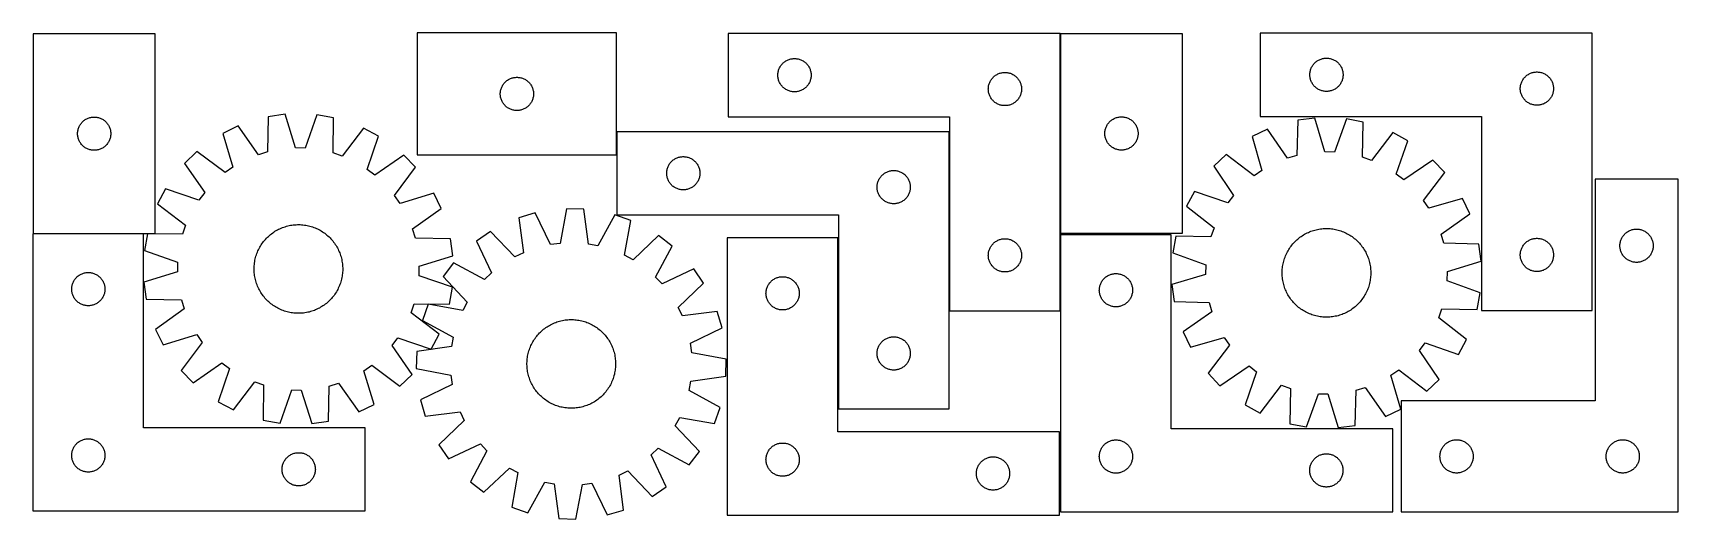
# Model space of a CAD drawing. Header units: millimetres. Extents: x 7 to 1492, y 7 to 445.
import ezdxf

# ---------------------------------------------------------------- set-up
doc = ezdxf.new("R2010")
doc.units = ezdxf.units.MM
doc.layers.add('COMMON', color=5, linetype='CONTINUOUS', true_color=0x0000ff)
doc.layers.add('CUT', color=7, linetype='CONTINUOUS', true_color=0x000000)

msp = doc.modelspace()

# ---------------------------------------------------------------- linework, layer by layer
at = {"layer": 'COMMON'}
for p, q in [((934.239032, 444.695376), (934.239032, 264.695376)), ((533.633453, 335.383851), (533.633453, 356.332587)), ((6.839292, 264.419349), (106.522033, 264.419349))]:
    msp.add_line(p, q, dxfattribs=at)
at = {"layer": 'CUT'}
for p, q in [((116.839292, 444.51935), (6.839292, 444.51935)), ((6.839292, 444.51935), (6.839292, 264.51935)), ((116.839292, 264.51935), (116.839292, 444.51935)), ((533.533452, 445.383851), (353.533452, 445.383851)), ((353.533452, 445.383851), (353.533452, 335.383851)), ((533.533452, 335.383851), (533.533452, 445.383851)), ((934.139032, 444.784003), (634.139032, 444.784003)), ((634.139032, 444.784003), (634.139032, 369.784003)), ((934.139032, 194.784003), (934.139032, 444.784003)), ((1044.339033, 444.695376), (934.339033, 444.695376)), ((934.339033, 444.695376), (934.339033, 264.695376)), ((1044.339033, 264.695376), (1044.339033, 444.695376)), ((1414.449167, 445.158271), (1114.449167, 445.158271)), ((1114.449167, 445.158271), (1114.449167, 370.158271)), ((1414.449167, 195.158271), (1414.449167, 445.158271)), ((681.482399, 415.334446), (681.913607, 415.97532)), ((681.913607, 415.97532), (682.377235, 416.593145)), ((682.377235, 416.593145), (682.872053, 417.186285)), ((682.872053, 417.186285), (683.396749, 417.753166)), ((683.396749, 417.753166), (683.949932, 418.292284)), ((683.949932, 418.292284), (684.530134, 418.80221)), ((684.530134, 418.80221), (685.135818, 419.281592)), ((685.135818, 419.281592), (685.765376, 419.729158)), ((685.765376, 419.729158), (686.41714, 420.143723)), ((686.41714, 420.143723), (687.089381, 420.524185)), ((687.089381, 420.524185), (687.780316, 420.869537)), ((687.780316, 420.869537), (688.488114, 421.178863)), ((688.488114, 421.178863), (689.210896, 421.451342)), ((689.210896, 421.451342), (689.946748, 421.686251)), ((689.946748, 421.686251), (690.693716, 421.882969)), ((690.693716, 421.882969), (691.449821, 422.040972)), ((691.449821, 422.040972), (692.213057, 422.159843)), ((692.213057, 422.159843), (692.9814, 422.239266)), ((692.9814, 422.239266), (693.752813, 422.27903)), ((693.752813, 422.27903), (694.525251, 422.27903)), ((694.525251, 422.27903), (695.296664, 422.239266)), ((695.296664, 422.239266), (696.065007, 422.159843)), ((696.065007, 422.159843), (696.828243, 422.040972)), ((696.828243, 422.040972), (697.584348, 421.882969)), ((697.584348, 421.882969), (698.331317, 421.686251)), ((698.331317, 421.686251), (699.067168, 421.451342)), ((699.067168, 421.451342), (699.78995, 421.178863)), ((699.78995, 421.178863), (700.497748, 420.869537)), ((700.497748, 420.869537), (701.188683, 420.524185)), ((701.188683, 420.524185), (701.860924, 420.143723)), ((701.860924, 420.143723), (702.512688, 419.729158)), ((702.512688, 419.729158), (703.142246, 419.281592)), ((703.142246, 419.281592), (703.74793, 418.80221)), ((703.74793, 418.80221), (704.328132, 418.292284)), ((704.328132, 418.292284), (704.881315, 417.753166)), ((704.881315, 417.753166), (705.406011, 417.186285)), ((705.406011, 417.186285), (705.900829, 416.593145)), ((705.900829, 416.593145), (706.364457, 415.97532)), ((706.364457, 415.97532), (706.795665, 415.334446)), ((1161.792534, 415.708714), (1162.223742, 416.349587)), ((1162.223742, 416.349587), (1162.68737, 416.967413)), ((1162.68737, 416.967413), (1163.182188, 417.560553)), ((1163.182188, 417.560553), (1163.706884, 418.127433)), ((1163.706884, 418.127433), (1164.260067, 418.666551)), ((1164.260067, 418.666551), (1164.840269, 419.176477)), ((1164.840269, 419.176477), (1165.445953, 419.655859)), ((1165.445953, 419.655859), (1166.075511, 420.103426)), ((1166.075511, 420.103426), (1166.727275, 420.51799)), ((1166.727275, 420.51799), (1167.399516, 420.898453)), ((1167.399516, 420.898453), (1168.090451, 421.243805)), ((1168.090451, 421.243805), (1168.798249, 421.55313)), ((1168.798249, 421.55313), (1169.521031, 421.825609)), ((1169.521031, 421.825609), (1170.256882, 422.060519)), ((1170.256882, 422.060519), (1171.003851, 422.257236)), ((1171.003851, 422.257236), (1171.759956, 422.41524)), ((1171.759956, 422.41524), (1172.523192, 422.534111)), ((1172.523192, 422.534111), (1173.291535, 422.613534)), ((1173.291535, 422.613534), (1174.062948, 422.653298)), ((1174.062948, 422.653298), (1174.835386, 422.653298)), ((1174.835386, 422.653298), (1175.606799, 422.613534)), ((1175.606799, 422.613534), (1176.375142, 422.534111)), ((1176.375142, 422.534111), (1177.138378, 422.41524)), ((1177.138378, 422.41524), (1177.894483, 422.257236)), ((1177.894483, 422.257236), (1178.641451, 422.060519)), ((1178.641451, 422.060519), (1179.377303, 421.825609)), ((1179.377303, 421.825609), (1180.100085, 421.55313)), ((1180.100085, 421.55313), (1180.807883, 421.243805)), ((1180.807883, 421.243805), (1181.498818, 420.898453)), ((1181.498818, 420.898453), (1182.171059, 420.51799)), ((1182.171059, 420.51799), (1182.822823, 420.103426)), ((1182.822823, 420.103426), (1183.452381, 419.655859)), ((1183.452381, 419.655859), (1184.058065, 419.176477)), ((1184.058065, 419.176477), (1184.638267, 418.666551)), ((1184.638267, 418.666551), (1185.19145, 418.127433)), ((1185.19145, 418.127433), (1185.716146, 417.560553)), ((1185.716146, 417.560553), (1186.210964, 416.967413)), ((1186.210964, 416.967413), (1186.674592, 416.349587)), ((1186.674592, 416.349587), (1187.1058, 415.708714)), ((432.79117, 400.853013), (433.344352, 401.392132)), ((433.344352, 401.392132), (433.924555, 401.902058)), ((433.924555, 401.902058), (434.530238, 402.38144)), ((434.530238, 402.38144), (435.159797, 402.829006)), ((435.159797, 402.829006), (435.81156, 403.24357)), ((435.81156, 403.24357), (436.483801, 403.624033)), ((436.483801, 403.624033), (437.174737, 403.969385)), ((437.174737, 403.969385), (437.882534, 404.278711)), ((437.882534, 404.278711), (438.605317, 404.551189)), ((438.605317, 404.551189), (439.341168, 404.786099)), ((439.341168, 404.786099), (440.088136, 404.982817)), ((440.088136, 404.982817), (440.844241, 405.14082)), ((440.844241, 405.14082), (441.607477, 405.259691)), ((441.607477, 405.259691), (442.375821, 405.339114)), ((442.375821, 405.339114), (443.147234, 405.378878)), ((443.147234, 405.378878), (443.919671, 405.378878)), ((443.919671, 405.378878), (444.691084, 405.339114)), ((444.691084, 405.339114), (445.459428, 405.259691)), ((445.459428, 405.259691), (446.222664, 405.14082)), ((446.222664, 405.14082), (446.978769, 404.982817)), ((446.978769, 404.982817), (447.725737, 404.786099)), ((447.725737, 404.786099), (448.461588, 404.551189)), ((448.461588, 404.551189), (449.184371, 404.278711)), ((449.184371, 404.278711), (449.892168, 403.969385)), ((449.892168, 403.969385), (450.583104, 403.624033)), ((450.583104, 403.624033), (451.255344, 403.24357)), ((451.255344, 403.24357), (451.907108, 402.829006)), ((451.907108, 402.829006), (452.536667, 402.38144)), ((452.536667, 402.38144), (453.14235, 401.902058)), ((453.14235, 401.902058), (453.722553, 401.392132)), ((453.722553, 401.392132), (454.275735, 400.853013)), ((679.139032, 407.284003), (679.158921, 408.056185)), ((679.158921, 406.511822), (679.139032, 407.284003)), ((679.158921, 408.056185), (679.218534, 408.826318)), ((679.218534, 405.741688), (679.158921, 406.511822)), ((679.218534, 408.826318), (679.317714, 409.592362)), ((679.317714, 404.975645), (679.218534, 405.741688)), ((679.317714, 409.592362), (679.456197, 410.352284)), ((679.456197, 404.215722), (679.317714, 404.975645)), ((679.456197, 410.352284), (679.633616, 411.10407)), ((679.633616, 403.463936), (679.456197, 404.215722)), ((679.633616, 411.10407), (679.849501, 411.845726)), ((679.849501, 402.722281), (679.633616, 403.463936)), ((679.849501, 411.845726), (680.10328, 412.575285)), ((680.10328, 401.992722), (679.849501, 402.722281)), ((680.10328, 412.575285), (680.394279, 413.290812)), ((680.394279, 401.277195), (680.10328, 401.992722)), ((680.394279, 413.290812), (680.721726, 413.99041)), ((680.721726, 400.577596), (680.394279, 401.277195)), ((680.721726, 413.99041), (681.084753, 414.672224)), ((681.084753, 414.672224), (681.482399, 415.334446)), ((706.795665, 415.334446), (707.193311, 414.672224)), ((707.193311, 414.672224), (707.556338, 413.99041)), ((707.556338, 413.99041), (707.883786, 413.290812)), ((707.883786, 401.277195), (707.556338, 400.577596)), ((707.883786, 413.290812), (708.174784, 412.575285)), ((708.174784, 401.992722), (707.883786, 401.277195)), ((708.174784, 412.575285), (708.428563, 411.845726)), ((708.428563, 402.722281), (708.174784, 401.992722)), ((708.428563, 411.845726), (708.644448, 411.10407)), ((708.644448, 403.463936), (708.428563, 402.722281)), ((708.644448, 411.10407), (708.821867, 410.352284)), ((708.821867, 404.215722), (708.644448, 403.463936)), ((708.821867, 410.352284), (708.960351, 409.592362)), ((708.960351, 404.975645), (708.821867, 404.215722)), ((708.960351, 409.592362), (709.05953, 408.826318)), ((709.05953, 405.741688), (708.960351, 404.975645)), ((709.05953, 408.826318), (709.119143, 408.056185)), ((709.119143, 406.511822), (709.05953, 405.741688)), ((709.119143, 408.056185), (709.139032, 407.284003)), ((709.139032, 407.284003), (709.119143, 406.511822)), ((870.394279, 400.790812), (870.721726, 401.49041)), ((870.721726, 401.49041), (871.084753, 402.172224)), ((871.084753, 402.172224), (871.482399, 402.834446)), ((871.482399, 402.834446), (871.913607, 403.47532)), ((871.913607, 403.47532), (872.377235, 404.093145)), ((872.377235, 404.093145), (872.872053, 404.686285)), ((872.872053, 404.686285), (873.396749, 405.253166)), ((873.396749, 405.253166), (873.949932, 405.792284)), ((873.949932, 405.792284), (874.530134, 406.30221)), ((874.530134, 406.30221), (875.135818, 406.781592)), ((875.135818, 406.781592), (875.765376, 407.229158)), ((875.765376, 407.229158), (876.41714, 407.643723)), ((876.41714, 407.643723), (877.089381, 408.024185)), ((877.089381, 408.024185), (877.780316, 408.369537)), ((877.780316, 408.369537), (878.488114, 408.678863)), ((878.488114, 408.678863), (879.210896, 408.951342)), ((879.210896, 408.951342), (879.946748, 409.186251)), ((879.946748, 409.186251), (880.693716, 409.382969)), ((880.693716, 409.382969), (881.449821, 409.540972)), ((881.449821, 409.540972), (882.213057, 409.659843)), ((882.213057, 409.659843), (882.9814, 409.739266)), ((882.9814, 409.739266), (883.752813, 409.77903)), ((883.752813, 409.77903), (884.525251, 409.77903)), ((884.525251, 409.77903), (885.296664, 409.739266)), ((885.296664, 409.739266), (886.065007, 409.659843)), ((886.065007, 409.659843), (886.828243, 409.540972)), ((886.828243, 409.540972), (887.584348, 409.382969)), ((887.584348, 409.382969), (888.331317, 409.186251)), ((888.331317, 409.186251), (889.067168, 408.951342)), ((889.067168, 408.951342), (889.78995, 408.678863)), ((889.78995, 408.678863), (890.497748, 408.369537)), ((890.497748, 408.369537), (891.188683, 408.024185)), ((891.188683, 408.024185), (891.860924, 407.643723)), ((891.860924, 407.643723), (892.512688, 407.229158)), ((892.512688, 407.229158), (893.142246, 406.781592)), ((893.142246, 406.781592), (893.74793, 406.30221)), ((893.74793, 406.30221), (894.328132, 405.792284)), ((894.328132, 405.792284), (894.881315, 405.253166)), ((894.881315, 405.253166), (895.406011, 404.686285)), ((895.406011, 404.686285), (895.900829, 404.093145)), ((895.900829, 404.093145), (896.364457, 403.47532)), ((896.364457, 403.47532), (896.795665, 402.834446)), ((896.795665, 402.834446), (897.193311, 402.172224)), ((897.193311, 402.172224), (897.556338, 401.49041)), ((897.556338, 401.49041), (897.883786, 400.790812)), ((1159.449167, 407.658271), (1159.469056, 408.430452)), ((1159.469056, 406.886089), (1159.449167, 407.658271)), ((1159.469056, 408.430452), (1159.528669, 409.200586)), ((1159.528669, 406.115956), (1159.469056, 406.886089)), ((1159.528669, 409.200586), (1159.627849, 409.966629)), ((1159.627849, 405.349912), (1159.528669, 406.115956)), ((1159.627849, 409.966629), (1159.766332, 410.726552)), ((1159.766332, 404.58999), (1159.627849, 405.349912)), ((1159.766332, 410.726552), (1159.943751, 411.478338)), ((1159.943751, 403.838204), (1159.766332, 404.58999)), ((1159.943751, 411.478338), (1160.159636, 412.219993)), ((1160.159636, 403.096548), (1159.943751, 403.838204)), ((1160.159636, 412.219993), (1160.413415, 412.949552)), ((1160.413415, 402.366989), (1160.159636, 403.096548)), ((1160.413415, 412.949552), (1160.704413, 413.665079)), ((1160.704413, 401.651462), (1160.413415, 402.366989)), ((1160.704413, 413.665079), (1161.031861, 414.364678)), ((1161.031861, 400.951864), (1160.704413, 401.651462)), ((1161.031861, 414.364678), (1161.394888, 415.046492)), ((1161.394888, 415.046492), (1161.792534, 415.708714)), ((1187.1058, 415.708714), (1187.503446, 415.046492)), ((1187.503446, 415.046492), (1187.866473, 414.364678)), ((1187.866473, 414.364678), (1188.193921, 413.665079)), ((1188.193921, 401.651462), (1187.866473, 400.951864)), ((1188.193921, 413.665079), (1188.484919, 412.949552)), ((1188.484919, 402.366989), (1188.193921, 401.651462)), ((1188.484919, 412.949552), (1188.738698, 412.219993)), ((1188.738698, 403.096548), (1188.484919, 402.366989)), ((1188.738698, 412.219993), (1188.954583, 411.478338)), ((1188.954583, 403.838204), (1188.738698, 403.096548)), ((1188.954583, 411.478338), (1189.132002, 410.726552)), ((1189.132002, 404.58999), (1188.954583, 403.838204)), ((1189.132002, 410.726552), (1189.270485, 409.966629)), ((1189.270485, 405.349912), (1189.132002, 404.58999)), ((1189.270485, 409.966629), (1189.369665, 409.200586)), ((1189.369665, 406.115956), (1189.270485, 405.349912)), ((1189.369665, 409.200586), (1189.429278, 408.430452)), ((1189.429278, 406.886089), (1189.369665, 406.115956)), ((1189.429278, 408.430452), (1189.449167, 407.658271)), ((1189.449167, 407.658271), (1189.429278, 406.886089)), ((1350.413415, 400.449552), (1350.704413, 401.165079)), ((1350.704413, 401.165079), (1351.031861, 401.864678)), ((1351.031861, 401.864678), (1351.394888, 402.546492)), ((1351.394888, 402.546492), (1351.792534, 403.208714)), ((1351.792534, 403.208714), (1352.223742, 403.849587)), ((1352.223742, 403.849587), (1352.68737, 404.467413)), ((1352.68737, 404.467413), (1353.182188, 405.060553)), ((1353.182188, 405.060553), (1353.706884, 405.627433)), ((1353.706884, 405.627433), (1354.260067, 406.166551)), ((1354.260067, 406.166551), (1354.840269, 406.676477)), ((1354.840269, 406.676477), (1355.445953, 407.155859)), ((1355.445953, 407.155859), (1356.075511, 407.603426)), ((1356.075511, 407.603426), (1356.727275, 408.01799)), ((1356.727275, 408.01799), (1357.399516, 408.398453)), ((1357.399516, 408.398453), (1358.090451, 408.743805)), ((1358.090451, 408.743805), (1358.798249, 409.05313)), ((1358.798249, 409.05313), (1359.521031, 409.325609)), ((1359.521031, 409.325609), (1360.256882, 409.560519)), ((1360.256882, 409.560519), (1361.003851, 409.757236)), ((1361.003851, 409.757236), (1361.759956, 409.91524)), ((1361.759956, 409.91524), (1362.523192, 410.034111)), ((1362.523192, 410.034111), (1363.291535, 410.113534)), ((1363.291535, 410.113534), (1364.062948, 410.153298)), ((1364.062948, 410.153298), (1364.835386, 410.153298)), ((1364.835386, 410.153298), (1365.606799, 410.113534)), ((1365.606799, 410.113534), (1366.375142, 410.034111)), ((1366.375142, 410.034111), (1367.138378, 409.91524)), ((1367.138378, 409.91524), (1367.894483, 409.757236)), ((1367.894483, 409.757236), (1368.641451, 409.560519)), ((1368.641451, 409.560519), (1369.377303, 409.325609)), ((1369.377303, 409.325609), (1370.100085, 409.05313)), ((1370.100085, 409.05313), (1370.807883, 408.743805)), ((1370.807883, 408.743805), (1371.498818, 408.398453)), ((1371.498818, 408.398453), (1372.171059, 408.01799)), ((1372.171059, 408.01799), (1372.822823, 407.603426)), ((1372.822823, 407.603426), (1373.452381, 407.155859)), ((1373.452381, 407.155859), (1374.058065, 406.676477)), ((1374.058065, 406.676477), (1374.638267, 406.166551)), ((1374.638267, 406.166551), (1375.19145, 405.627433)), ((1375.19145, 405.627433), (1375.716146, 405.060553)), ((1375.716146, 405.060553), (1376.210964, 404.467413)), ((1376.210964, 404.467413), (1376.674592, 403.849587)), ((1376.674592, 403.849587), (1377.1058, 403.208714)), ((1377.1058, 403.208714), (1377.503446, 402.546492)), ((1377.503446, 402.546492), (1377.866473, 401.864678)), ((1377.866473, 401.864678), (1378.193921, 401.165079)), ((1378.193921, 401.165079), (1378.484919, 400.449552)), ((428.533452, 390.383851), (428.553341, 391.156032)), ((428.553341, 389.61167), (428.533452, 390.383851)), ((428.553341, 391.156032), (428.612954, 391.926166)), ((428.612954, 388.841536), (428.553341, 389.61167)), ((428.612954, 391.926166), (428.712134, 392.69221)), ((428.712134, 388.075492), (428.612954, 388.841536)), ((428.712134, 392.69221), (428.850617, 393.452132)), ((428.850617, 387.31557), (428.712134, 388.075492)), ((428.850617, 393.452132), (429.028037, 394.203918)), ((429.028037, 386.563784), (428.850617, 387.31557)), ((429.028037, 394.203918), (429.243922, 394.945573)), ((429.243922, 385.822129), (429.028037, 386.563784)), ((429.243922, 394.945573), (429.4977, 395.675132)), ((429.4977, 395.675132), (429.788699, 396.39066)), ((429.788699, 396.39066), (430.116146, 397.090258)), ((430.116146, 397.090258), (430.479174, 397.772072)), ((430.479174, 397.772072), (430.876819, 398.434294)), ((430.876819, 398.434294), (431.308027, 399.075167)), ((431.308027, 399.075167), (431.771655, 399.692993)), ((431.771655, 399.692993), (432.266473, 400.286133)), ((432.266473, 400.286133), (432.79117, 400.853013)), ((454.275735, 400.853013), (454.800431, 400.286133)), ((454.800431, 400.286133), (455.29525, 399.692993)), ((455.29525, 399.692993), (455.758878, 399.075167)), ((455.758878, 399.075167), (456.190086, 398.434294)), ((456.190086, 398.434294), (456.587731, 397.772072)), ((456.587731, 397.772072), (456.950759, 397.090258)), ((456.950759, 397.090258), (457.278206, 396.39066)), ((457.278206, 396.39066), (457.569205, 395.675132)), ((457.569205, 395.675132), (457.822983, 394.945573)), ((457.822983, 394.945573), (458.038868, 394.203918)), ((458.038868, 386.563784), (457.822983, 385.822129)), ((458.038868, 394.203918), (458.216288, 393.452132)), ((458.216288, 387.31557), (458.038868, 386.563784)), ((458.216288, 393.452132), (458.354771, 392.69221)), ((458.354771, 388.075492), (458.216288, 387.31557)), ((458.354771, 392.69221), (458.453951, 391.926166)), ((458.453951, 388.841536), (458.354771, 388.075492)), ((458.453951, 391.926166), (458.513564, 391.156032)), ((458.513564, 389.61167), (458.453951, 388.841536)), ((458.513564, 391.156032), (458.533452, 390.383851)), ((458.533452, 390.383851), (458.513564, 389.61167)), ((681.084753, 399.895782), (680.721726, 400.577596)), ((681.482399, 399.23356), (681.084753, 399.895782)), ((681.913607, 398.592687), (681.482399, 399.23356)), ((682.377235, 397.974861), (681.913607, 398.592687)), ((682.872053, 397.381721), (682.377235, 397.974861)), ((683.396749, 396.814841), (682.872053, 397.381721)), ((683.949932, 396.275723), (683.396749, 396.814841)), ((684.530134, 395.765797), (683.949932, 396.275723)), ((685.135818, 395.286415), (684.530134, 395.765797)), ((685.765376, 394.838848), (685.135818, 395.286415)), ((686.41714, 394.424284), (685.765376, 394.838848)), ((687.089381, 394.043821), (686.41714, 394.424284)), ((687.780316, 393.698469), (687.089381, 394.043821)), ((688.488114, 393.389144), (687.780316, 393.698469)), ((689.210896, 393.116665), (688.488114, 393.389144)), ((689.946748, 392.881755), (689.210896, 393.116665)), ((690.693716, 392.685038), (689.946748, 392.881755)), ((691.449821, 392.527034), (690.693716, 392.685038)), ((692.213057, 392.408163), (691.449821, 392.527034)), ((692.9814, 392.32874), (692.213057, 392.408163)), ((693.752813, 392.288976), (692.9814, 392.32874)), ((694.525251, 392.288976), (693.752813, 392.288976)), ((695.296664, 392.32874), (694.525251, 392.288976)), ((696.065007, 392.408163), (695.296664, 392.32874)), ((696.828243, 392.527034), (696.065007, 392.408163)), ((697.584348, 392.685038), (696.828243, 392.527034)), ((698.331317, 392.881755), (697.584348, 392.685038)), ((699.067168, 393.116665), (698.331317, 392.881755)), ((699.78995, 393.389144), (699.067168, 393.116665)), ((700.497748, 393.698469), (699.78995, 393.389144)), ((701.188683, 394.043821), (700.497748, 393.698469)), ((701.860924, 394.424284), (701.188683, 394.043821)), ((702.512688, 394.838848), (701.860924, 394.424284)), ((703.142246, 395.286415), (702.512688, 394.838848)), ((703.74793, 395.765797), (703.142246, 395.286415)), ((704.328132, 396.275723), (703.74793, 395.765797)), ((704.881315, 396.814841), (704.328132, 396.275723)), ((705.406011, 397.381721), (704.881315, 396.814841)), ((705.900829, 397.974861), (705.406011, 397.381721)), ((706.364457, 398.592687), (705.900829, 397.974861)), ((706.795665, 399.23356), (706.364457, 398.592687)), ((707.193311, 399.895782), (706.795665, 399.23356)), ((707.556338, 400.577596), (707.193311, 399.895782)), ((869.139032, 394.784003), (869.158921, 395.556185)), ((869.158921, 394.011822), (869.139032, 394.784003)), ((869.158921, 395.556185), (869.218534, 396.326318)), ((869.218534, 393.241688), (869.158921, 394.011822)), ((869.218534, 396.326318), (869.317714, 397.092362)), ((869.317714, 392.475645), (869.218534, 393.241688)), ((869.317714, 397.092362), (869.456197, 397.852284)), ((869.456197, 391.715722), (869.317714, 392.475645)), ((869.456197, 397.852284), (869.633616, 398.60407)), ((869.633616, 390.963936), (869.456197, 391.715722)), ((869.633616, 398.60407), (869.849501, 399.345726)), ((869.849501, 390.222281), (869.633616, 390.963936)), ((869.849501, 399.345726), (870.10328, 400.075285)), ((870.10328, 389.492722), (869.849501, 390.222281)), ((870.10328, 400.075285), (870.394279, 400.790812)), ((870.394279, 388.777195), (870.10328, 389.492722)), ((870.721726, 388.077596), (870.394279, 388.777195)), ((871.084753, 387.395782), (870.721726, 388.077596)), ((871.482399, 386.73356), (871.084753, 387.395782)), ((871.913607, 386.092687), (871.482399, 386.73356)), ((896.795665, 386.73356), (896.364457, 386.092687)), ((897.193311, 387.395782), (896.795665, 386.73356)), ((897.556338, 388.077596), (897.193311, 387.395782)), ((897.883786, 388.777195), (897.556338, 388.077596)), ((897.883786, 400.790812), (898.174784, 400.075285)), ((898.174784, 389.492722), (897.883786, 388.777195)), ((898.174784, 400.075285), (898.428563, 399.345726)), ((898.428563, 390.222281), (898.174784, 389.492722)), ((898.428563, 399.345726), (898.644448, 398.60407)), ((898.644448, 390.963936), (898.428563, 390.222281)), ((898.644448, 398.60407), (898.821867, 397.852284)), ((898.821867, 391.715722), (898.644448, 390.963936)), ((898.821867, 397.852284), (898.960351, 397.092362)), ((898.960351, 392.475645), (898.821867, 391.715722)), ((898.960351, 397.092362), (899.05953, 396.326318)), ((899.05953, 393.241688), (898.960351, 392.475645)), ((899.05953, 396.326318), (899.119143, 395.556185)), ((899.119143, 394.011822), (899.05953, 393.241688)), ((899.119143, 395.556185), (899.139032, 394.784003)), ((899.139032, 394.784003), (899.119143, 394.011822)), ((1161.394888, 400.27005), (1161.031861, 400.951864)), ((1161.792534, 399.607828), (1161.394888, 400.27005)), ((1162.223742, 398.966954), (1161.792534, 399.607828)), ((1162.68737, 398.349129), (1162.223742, 398.966954)), ((1163.182188, 397.755989), (1162.68737, 398.349129)), ((1163.706884, 397.189108), (1163.182188, 397.755989)), ((1164.260067, 396.64999), (1163.706884, 397.189108)), ((1164.840269, 396.140064), (1164.260067, 396.64999)), ((1165.445953, 395.660682), (1164.840269, 396.140064)), ((1166.075511, 395.213116), (1165.445953, 395.660682)), ((1166.727275, 394.798551), (1166.075511, 395.213116)), ((1167.399516, 394.418089), (1166.727275, 394.798551)), ((1168.090451, 394.072737), (1167.399516, 394.418089)), ((1168.798249, 393.763411), (1168.090451, 394.072737)), ((1169.521031, 393.490932), (1168.798249, 393.763411)), ((1170.256882, 393.256023), (1169.521031, 393.490932)), ((1171.003851, 393.059305), (1170.256882, 393.256023)), ((1171.759956, 392.901302), (1171.003851, 393.059305)), ((1172.523192, 392.782431), (1171.759956, 392.901302)), ((1173.291535, 392.703008), (1172.523192, 392.782431)), ((1174.062948, 392.663244), (1173.291535, 392.703008)), ((1174.835386, 392.663244), (1174.062948, 392.663244)), ((1175.606799, 392.703008), (1174.835386, 392.663244)), ((1176.375142, 392.782431), (1175.606799, 392.703008)), ((1177.138378, 392.901302), (1176.375142, 392.782431)), ((1177.894483, 393.059305), (1177.138378, 392.901302)), ((1178.641451, 393.256023), (1177.894483, 393.059305)), ((1179.377303, 393.490932), (1178.641451, 393.256023)), ((1180.100085, 393.763411), (1179.377303, 393.490932)), ((1180.807883, 394.072737), (1180.100085, 393.763411)), ((1181.498818, 394.418089), (1180.807883, 394.072737)), ((1182.171059, 394.798551), (1181.498818, 394.418089)), ((1182.822823, 395.213116), (1182.171059, 394.798551)), ((1183.452381, 395.660682), (1182.822823, 395.213116)), ((1184.058065, 396.140064), (1183.452381, 395.660682)), ((1184.638267, 396.64999), (1184.058065, 396.140064)), ((1185.19145, 397.189108), (1184.638267, 396.64999)), ((1185.716146, 397.755989), (1185.19145, 397.189108)), ((1186.210964, 398.349129), (1185.716146, 397.755989)), ((1186.674592, 398.966954), (1186.210964, 398.349129)), ((1187.1058, 399.607828), (1186.674592, 398.966954)), ((1187.503446, 400.27005), (1187.1058, 399.607828)), ((1187.866473, 400.951864), (1187.503446, 400.27005)), ((1349.449167, 395.158271), (1349.469056, 395.930452)), ((1349.469056, 394.386089), (1349.449167, 395.158271)), ((1349.469056, 395.930452), (1349.528669, 396.700586)), ((1349.528669, 393.615956), (1349.469056, 394.386089)), ((1349.528669, 396.700586), (1349.627849, 397.466629)), ((1349.627849, 392.849912), (1349.528669, 393.615956)), ((1349.627849, 397.466629), (1349.766332, 398.226552)), ((1349.766332, 392.08999), (1349.627849, 392.849912)), ((1349.766332, 398.226552), (1349.943751, 398.978338)), ((1349.943751, 391.338204), (1349.766332, 392.08999)), ((1349.943751, 398.978338), (1350.159636, 399.719993)), ((1350.159636, 390.596548), (1349.943751, 391.338204)), ((1350.159636, 399.719993), (1350.413415, 400.449552)), ((1350.413415, 389.866989), (1350.159636, 390.596548)), ((1350.704413, 389.151462), (1350.413415, 389.866989)), ((1351.031861, 388.451864), (1350.704413, 389.151462)), ((1351.394888, 387.77005), (1351.031861, 388.451864)), ((1351.792534, 387.107828), (1351.394888, 387.77005)), ((1352.223742, 386.466954), (1351.792534, 387.107828)), ((1352.68737, 385.849129), (1352.223742, 386.466954)), ((1376.674592, 386.466954), (1376.210964, 385.849129)), ((1377.1058, 387.107828), (1376.674592, 386.466954)), ((1377.503446, 387.77005), (1377.1058, 387.107828)), ((1377.866473, 388.451864), (1377.503446, 387.77005)), ((1378.193921, 389.151462), (1377.866473, 388.451864)), ((1378.484919, 389.866989), (1378.193921, 389.151462)), ((1378.484919, 400.449552), (1378.738698, 399.719993)), ((1378.738698, 390.596548), (1378.484919, 389.866989)), ((1378.738698, 399.719993), (1378.954583, 398.978338)), ((1378.954583, 391.338204), (1378.738698, 390.596548)), ((1378.954583, 398.978338), (1379.132002, 398.226552)), ((1379.132002, 392.08999), (1378.954583, 391.338204)), ((1379.132002, 398.226552), (1379.270485, 397.466629)), ((1379.270485, 392.849912), (1379.132002, 392.08999)), ((1379.270485, 397.466629), (1379.369665, 396.700586)), ((1379.369665, 393.615956), (1379.270485, 392.849912)), ((1379.369665, 396.700586), (1379.429278, 395.930452)), ((1379.429278, 394.386089), (1379.369665, 393.615956)), ((1379.429278, 395.930452), (1379.449167, 395.158271)), ((1379.449167, 395.158271), (1379.429278, 394.386089)), ((234.267435, 371.99403), (219.033224, 369.837794)), ((243.751563, 341.678587), (234.267435, 371.99403)), ((262.80241, 371.523886), (252.324743, 341.537335)), ((277.957319, 368.866958), (262.80241, 371.523886)), ((429.4977, 385.09257), (429.243922, 385.822129)), ((429.788699, 384.377042), (429.4977, 385.09257)), ((430.116146, 383.677444), (429.788699, 384.377042)), ((430.479174, 382.99563), (430.116146, 383.677444)), ((430.876819, 382.333408), (430.479174, 382.99563)), ((431.308027, 381.692535), (430.876819, 382.333408)), ((431.771655, 381.074709), (431.308027, 381.692535)), ((432.266473, 380.481569), (431.771655, 381.074709)), ((432.79117, 379.914689), (432.266473, 380.481569)), ((433.344352, 379.375571), (432.79117, 379.914689)), ((433.924555, 378.865644), (433.344352, 379.375571)), ((434.530238, 378.386262), (433.924555, 378.865644)), ((435.159797, 377.938696), (434.530238, 378.386262)), ((435.81156, 377.524132), (435.159797, 377.938696)), ((436.483801, 377.143669), (435.81156, 377.524132)), ((437.174737, 376.798317), (436.483801, 377.143669)), ((437.882534, 376.488991), (437.174737, 376.798317)), ((438.605317, 376.216513), (437.882534, 376.488991)), ((439.341168, 375.981603), (438.605317, 376.216513)), ((440.088136, 375.784885), (439.341168, 375.981603)), ((440.844241, 375.626882), (440.088136, 375.784885)), ((441.607477, 375.508011), (440.844241, 375.626882)), ((442.375821, 375.428588), (441.607477, 375.508011)), ((443.147234, 375.388824), (442.375821, 375.428588)), ((443.919671, 375.388824), (443.147234, 375.388824)), ((444.691084, 375.428588), (443.919671, 375.388824)), ((445.459428, 375.508011), (444.691084, 375.428588)), ((446.222664, 375.626882), (445.459428, 375.508011)), ((446.978769, 375.784885), (446.222664, 375.626882)), ((447.725737, 375.981603), (446.978769, 375.784885)), ((448.461588, 376.216513), (447.725737, 375.981603)), ((449.184371, 376.488991), (448.461588, 376.216513)), ((449.892168, 376.798317), (449.184371, 376.488991)), ((450.583104, 377.143669), (449.892168, 376.798317)), ((451.255344, 377.524132), (450.583104, 377.143669)), ((451.907108, 377.938696), (451.255344, 377.524132)), ((452.536667, 378.386262), (451.907108, 377.938696)), ((453.14235, 378.865644), (452.536667, 378.386262)), ((453.722553, 379.375571), (453.14235, 378.865644)), ((454.275735, 379.914689), (453.722553, 379.375571)), ((454.800431, 380.481569), (454.275735, 379.914689)), ((455.29525, 381.074709), (454.800431, 380.481569)), ((455.758878, 381.692535), (455.29525, 381.074709)), ((456.190086, 382.333408), (455.758878, 381.692535)), ((456.587731, 382.99563), (456.190086, 382.333408)), ((456.950759, 383.677444), (456.587731, 382.99563)), ((457.278206, 384.377042), (456.950759, 383.677444)), ((457.569205, 385.09257), (457.278206, 384.377042)), ((457.822983, 385.822129), (457.569205, 385.09257)), ((872.377235, 385.474861), (871.913607, 386.092687)), ((872.872053, 384.881721), (872.377235, 385.474861)), ((873.396749, 384.314841), (872.872053, 384.881721)), ((873.949932, 383.775723), (873.396749, 384.314841)), ((874.530134, 383.265797), (873.949932, 383.775723)), ((875.135818, 382.786415), (874.530134, 383.265797)), ((875.765376, 382.338848), (875.135818, 382.786415)), ((876.41714, 381.924284), (875.765376, 382.338848)), ((877.089381, 381.543821), (876.41714, 381.924284)), ((877.780316, 381.198469), (877.089381, 381.543821)), ((878.488114, 380.889144), (877.780316, 381.198469)), ((879.210896, 380.616665), (878.488114, 380.889144)), ((879.946748, 380.381755), (879.210896, 380.616665)), ((880.693716, 380.185038), (879.946748, 380.381755)), ((881.449821, 380.027034), (880.693716, 380.185038)), ((882.213057, 379.908163), (881.449821, 380.027034)), ((882.9814, 379.82874), (882.213057, 379.908163)), ((883.752813, 379.788976), (882.9814, 379.82874)), ((884.525251, 379.788976), (883.752813, 379.788976)), ((885.296664, 379.82874), (884.525251, 379.788976)), ((886.065007, 379.908163), (885.296664, 379.82874)), ((886.828243, 380.027034), (886.065007, 379.908163)), ((887.584348, 380.185038), (886.828243, 380.027034)), ((888.331317, 380.381755), (887.584348, 380.185038)), ((889.067168, 380.616665), (888.331317, 380.381755)), ((889.78995, 380.889144), (889.067168, 380.616665)), ((890.497748, 381.198469), (889.78995, 380.889144)), ((891.188683, 381.543821), (890.497748, 381.198469)), ((891.860924, 381.924284), (891.188683, 381.543821)), ((892.512688, 382.338848), (891.860924, 381.924284)), ((893.142246, 382.786415), (892.512688, 382.338848)), ((893.74793, 383.265797), (893.142246, 382.786415)), ((894.328132, 383.775723), (893.74793, 383.265797)), ((894.881315, 384.314841), (894.328132, 383.775723)), ((895.406011, 384.881721), (894.881315, 384.314841)), ((895.900829, 385.474861), (895.406011, 384.881721)), ((896.364457, 386.092687), (895.900829, 385.474861)), ((1353.182188, 385.255989), (1352.68737, 385.849129)), ((1353.706884, 384.689108), (1353.182188, 385.255989)), ((1354.260067, 384.14999), (1353.706884, 384.689108)), ((1354.840269, 383.640064), (1354.260067, 384.14999)), ((1355.445953, 383.160682), (1354.840269, 383.640064)), ((1356.075511, 382.713116), (1355.445953, 383.160682)), ((1356.727275, 382.298551), (1356.075511, 382.713116)), ((1357.399516, 381.918089), (1356.727275, 382.298551)), ((1358.090451, 381.572737), (1357.399516, 381.918089)), ((1358.798249, 381.263411), (1358.090451, 381.572737)), ((1359.521031, 380.990932), (1358.798249, 381.263411)), ((1360.256882, 380.756023), (1359.521031, 380.990932)), ((1361.003851, 380.559305), (1360.256882, 380.756023)), ((1361.759956, 380.401302), (1361.003851, 380.559305)), ((1362.523192, 380.282431), (1361.759956, 380.401302)), ((1363.291535, 380.203008), (1362.523192, 380.282431)), ((1364.062948, 380.163244), (1363.291535, 380.203008)), ((1364.835386, 380.163244), (1364.062948, 380.163244)), ((1365.606799, 380.203008), (1364.835386, 380.163244)), ((1366.375142, 380.282431), (1365.606799, 380.203008)), ((1367.138378, 380.401302), (1366.375142, 380.282431)), ((1367.894483, 380.559305), (1367.138378, 380.401302)), ((1368.641451, 380.756023), (1367.894483, 380.559305)), ((1369.377303, 380.990932), (1368.641451, 380.756023)), ((1370.100085, 381.263411), (1369.377303, 380.990932)), ((1370.807883, 381.572737), (1370.100085, 381.263411)), ((1371.498818, 381.918089), (1370.807883, 381.572737)), ((1372.171059, 382.298551), (1371.498818, 381.918089)), ((1372.822823, 382.713116), (1372.171059, 382.298551)), ((1373.452381, 383.160682), (1372.822823, 382.713116)), ((1374.058065, 383.640064), (1373.452381, 383.160682)), ((1374.638267, 384.14999), (1374.058065, 383.640064)), ((1375.19145, 384.689108), (1374.638267, 384.14999)), ((1375.716146, 385.255989), (1375.19145, 384.689108)), ((1376.210964, 385.849129), (1375.716146, 385.255989)), ((46.963452, 356.445325), (47.082323, 357.208562)), ((47.082323, 357.208562), (47.240327, 357.964666)), ((47.240327, 357.964666), (47.437044, 358.711635)), ((47.437044, 358.711635), (47.671954, 359.447486)), ((47.671954, 359.447486), (47.944433, 360.170269)), ((47.944433, 360.170269), (48.253759, 360.878066)), ((48.253759, 360.878066), (48.59911, 361.569001)), ((48.59911, 361.569001), (48.979573, 362.241242)), ((48.979573, 362.241242), (49.394137, 362.893006)), ((49.394137, 362.893006), (49.841704, 363.522564)), ((49.841704, 363.522564), (50.321086, 364.128248)), ((50.321086, 364.128248), (50.831012, 364.70845)), ((50.831012, 364.70845), (51.37013, 365.261633)), ((51.37013, 365.261633), (51.937011, 365.786329)), ((51.937011, 365.786329), (52.53015, 366.281147)), ((52.53015, 366.281147), (53.147976, 366.744775)), ((53.147976, 366.744775), (53.78885, 367.175984)), ((53.78885, 367.175984), (54.451071, 367.573629)), ((54.451071, 367.573629), (55.132886, 367.936656)), ((55.132886, 367.936656), (55.832484, 368.264104)), ((55.832484, 368.264104), (56.548011, 368.555102)), ((56.548011, 368.555102), (57.27757, 368.808881)), ((57.27757, 368.808881), (58.019226, 369.024766)), ((58.019226, 369.024766), (58.771011, 369.202185)), ((58.771011, 369.202185), (59.530934, 369.340669)), ((59.530934, 369.340669), (60.296977, 369.439848)), ((60.296977, 369.439848), (61.067111, 369.499461)), ((61.067111, 369.499461), (61.839292, 369.51935)), ((61.839292, 369.51935), (62.611474, 369.499461)), ((62.611474, 369.499461), (63.381607, 369.439848)), ((63.381607, 369.439848), (64.147651, 369.340669)), ((64.147651, 369.340669), (64.907573, 369.202185)), ((64.907573, 369.202185), (65.659359, 369.024766)), ((65.659359, 369.024766), (66.401015, 368.808881)), ((66.401015, 368.808881), (67.130574, 368.555102)), ((67.130574, 368.555102), (67.846101, 368.264104)), ((67.846101, 368.264104), (68.545699, 367.936656)), ((68.545699, 367.936656), (69.227513, 367.573629)), ((69.227513, 367.573629), (69.889735, 367.175984)), ((69.889735, 367.175984), (70.530609, 366.744775)), ((70.530609, 366.744775), (71.148435, 366.281147)), ((71.148435, 366.281147), (71.741574, 365.786329)), ((71.741574, 365.786329), (72.308455, 365.261633)), ((72.308455, 365.261633), (72.847573, 364.70845)), ((72.847573, 364.70845), (73.357499, 364.128248)), ((73.357499, 364.128248), (73.836881, 363.522564)), ((73.836881, 363.522564), (74.284448, 362.893006)), ((74.284448, 362.893006), (74.699012, 362.241242)), ((74.699012, 362.241242), (75.079474, 361.569001)), ((75.079474, 361.569001), (75.424826, 360.878066)), ((75.424826, 360.878066), (75.734152, 360.170269)), ((75.734152, 360.170269), (76.006631, 359.447486)), ((76.006631, 359.447486), (76.241541, 358.711635)), ((76.241541, 358.711635), (76.438258, 357.964666)), ((76.438258, 357.964666), (76.596262, 357.208562)), ((76.596262, 357.208562), (76.715133, 356.445325)), ((191.749568, 361.467135), (177.927285, 354.708803)), ((210.137497, 335.566192), (191.749568, 361.467135)), ((219.033224, 369.837794), (218.334725, 338.081112)), ((277.609274, 337.104502), (277.957319, 368.866958)), ((304.950411, 359.602033), (285.719204, 334.320905)), ((318.54255, 352.392019), (304.950411, 359.602033)), ((634.139032, 369.784003), (834.139032, 369.784003)), ((834.139032, 369.784003), (834.139032, 194.784003)), ((974.38377, 355.853007), (974.463193, 356.621351)), ((974.463193, 356.621351), (974.582064, 357.384587)), ((974.582064, 357.384587), (974.740067, 358.140692)), ((974.740067, 358.140692), (974.936785, 358.88766)), ((974.936785, 358.88766), (975.171695, 359.623511)), ((975.171695, 359.623511), (975.444174, 360.346294)), ((975.444174, 360.346294), (975.753499, 361.054091)), ((975.753499, 361.054091), (976.098851, 361.745027)), ((976.098851, 361.745027), (976.479314, 362.417268)), ((976.479314, 362.417268), (976.893878, 363.069031)), ((976.893878, 363.069031), (977.341444, 363.69859)), ((977.341444, 363.69859), (977.820826, 364.304273)), ((977.820826, 364.304273), (978.330753, 364.884476)), ((978.330753, 364.884476), (978.869871, 365.437658)), ((978.869871, 365.437658), (979.436751, 365.962354)), ((979.436751, 365.962354), (980.029891, 366.457173)), ((980.029891, 366.457173), (980.647717, 366.920801)), ((980.647717, 366.920801), (981.28859, 367.352009)), ((981.28859, 367.352009), (981.950812, 367.749654)), ((981.950812, 367.749654), (982.632626, 368.112682)), ((982.632626, 368.112682), (983.332224, 368.440129)), ((983.332224, 368.440129), (984.047752, 368.731128)), ((984.047752, 368.731128), (984.777311, 368.984906)), ((984.777311, 368.984906), (985.518966, 369.200791)), ((985.518966, 369.200791), (986.270752, 369.378211)), ((986.270752, 369.378211), (987.030674, 369.516694)), ((987.030674, 369.516694), (987.796718, 369.615874)), ((987.796718, 369.615874), (988.566852, 369.675487)), ((988.566852, 369.675487), (989.339033, 369.695376)), ((989.339033, 369.695376), (990.111214, 369.675487)), ((990.111214, 369.675487), (990.881348, 369.615874)), ((990.881348, 369.615874), (991.647392, 369.516694)), ((991.647392, 369.516694), (992.407314, 369.378211)), ((992.407314, 369.378211), (993.1591, 369.200791)), ((993.1591, 369.200791), (993.900756, 368.984906)), ((993.900756, 368.984906), (994.630314, 368.731128)), ((994.630314, 368.731128), (995.345842, 368.440129)), ((995.345842, 368.440129), (996.04544, 368.112682)), ((996.04544, 368.112682), (996.727254, 367.749654)), ((996.727254, 367.749654), (997.389476, 367.352009)), ((997.389476, 367.352009), (998.03035, 366.920801)), ((998.03035, 366.920801), (998.648175, 366.457173)), ((998.648175, 366.457173), (999.241315, 365.962354)), ((999.241315, 365.962354), (999.808195, 365.437658)), ((999.808195, 365.437658), (1000.347314, 364.884476)), ((1000.347314, 364.884476), (1000.85724, 364.304273)), ((1000.85724, 364.304273), (1001.336622, 363.69859)), ((1001.336622, 363.69859), (1001.784188, 363.069031)), ((1001.784188, 363.069031), (1002.198752, 362.417268)), ((1002.198752, 362.417268), (1002.579215, 361.745027)), ((1002.579215, 361.745027), (1002.924567, 361.054091)), ((1002.924567, 361.054091), (1003.233893, 360.346294)), ((1003.233893, 360.346294), (1003.506372, 359.623511)), ((1003.506372, 359.623511), (1003.741281, 358.88766)), ((1003.741281, 358.88766), (1003.937999, 358.140692)), ((1003.937999, 358.140692), (1004.096002, 357.384587)), ((1004.096002, 357.384587), (1004.214873, 356.621351)), ((1004.214873, 356.621351), (1004.294296, 355.853007)), ((1121.293306, 358.49745), (1107.402426, 351.881257)), ((1114.449167, 370.158271), (1314.449167, 370.158271)), ((1139.414584, 332.409253), (1121.293306, 358.49745)), ((1148.66139, 366.587802), (1147.637178, 334.839956)), ((1163.916917, 368.587657), (1148.66139, 366.587802)), ((1173.089581, 338.176525), (1163.916917, 368.587657)), ((1192.445568, 367.824837), (1181.660862, 337.947339)), ((1207.572427, 365.012595), (1192.445568, 367.824837)), ((1206.898592, 333.25538), (1207.572427, 365.012595)), ((1314.449167, 370.158271), (1314.449167, 195.158271)), ((46.844265, 354.905569), (46.88403, 355.676982)), ((46.844265, 354.133131), (46.844265, 354.905569)), ((46.88403, 353.361718), (46.844265, 354.133131)), ((46.88403, 355.676982), (46.963452, 356.445325)), ((46.963452, 352.593375), (46.88403, 353.361718)), ((47.082323, 351.830139), (46.963452, 352.593375)), ((47.240327, 351.074034), (47.082323, 351.830139)), ((47.437044, 350.327066), (47.240327, 351.074034)), ((47.671954, 349.591214), (47.437044, 350.327066)), ((47.944433, 348.868432), (47.671954, 349.591214)), ((48.253759, 348.160634), (47.944433, 348.868432)), ((48.59911, 347.469699), (48.253759, 348.160634)), ((48.979573, 346.797458), (48.59911, 347.469699)), ((49.394137, 346.145694), (48.979573, 346.797458)), ((49.841704, 345.516136), (49.394137, 346.145694)), ((50.321086, 344.910452), (49.841704, 345.516136)), ((50.831012, 344.33025), (50.321086, 344.910452)), ((51.37013, 343.777067), (50.831012, 344.33025)), ((51.937011, 343.252371), (51.37013, 343.777067)), ((52.53015, 342.757553), (51.937011, 343.252371)), ((53.147976, 342.293925), (52.53015, 342.757553)), ((53.78885, 341.862717), (53.147976, 342.293925)), ((54.451071, 341.465072), (53.78885, 341.862717)), ((69.889735, 341.862717), (69.227513, 341.465072)), ((70.530609, 342.293925), (69.889735, 341.862717)), ((71.148435, 342.757553), (70.530609, 342.293925)), ((71.741574, 343.252371), (71.148435, 342.757553)), ((72.308455, 343.777067), (71.741574, 343.252371)), ((72.847573, 344.33025), (72.308455, 343.777067)), ((73.357499, 344.910452), (72.847573, 344.33025)), ((73.836881, 345.516136), (73.357499, 344.910452)), ((74.284448, 346.145694), (73.836881, 345.516136)), ((74.699012, 346.797458), (74.284448, 346.145694)), ((75.079474, 347.469699), (74.699012, 346.797458)), ((75.424826, 348.160634), (75.079474, 347.469699)), ((75.734152, 348.868432), (75.424826, 348.160634)), ((76.006631, 349.591214), (75.734152, 348.868432)), ((76.241541, 350.327066), (76.006631, 349.591214)), ((76.438258, 351.074034), (76.241541, 350.327066)), ((76.596262, 351.830139), (76.438258, 351.074034)), ((76.715133, 352.593375), (76.596262, 351.830139)), ((76.715133, 356.445325), (76.794555, 355.676982)), ((76.794555, 353.361718), (76.715133, 352.593375)), ((76.794555, 355.676982), (76.834319, 354.905569)), ((76.834319, 354.133131), (76.794555, 353.361718)), ((76.834319, 354.905569), (76.834319, 354.133131)), ((177.927285, 354.708803), (187.076328, 324.290555)), ((252.324743, 341.537335), (243.751563, 341.678587)), ((308.396401, 322.29168), (318.54255, 352.392019)), ((833.733453, 356.332587), (533.733453, 356.332587)), ((533.733453, 356.332587), (533.733453, 281.332587)), ((833.733453, 106.332587), (833.733453, 356.332587)), ((974.344006, 355.081594), (974.38377, 355.853007)), ((974.344006, 354.309157), (974.344006, 355.081594)), ((974.38377, 353.537744), (974.344006, 354.309157)), ((974.463193, 352.7694), (974.38377, 353.537744)), ((974.582064, 352.006164), (974.463193, 352.7694)), ((974.740067, 351.250059), (974.582064, 352.006164)), ((974.936785, 350.503091), (974.740067, 351.250059)), ((975.171695, 349.76724), (974.936785, 350.503091)), ((975.444174, 349.044457), (975.171695, 349.76724)), ((975.753499, 348.33666), (975.444174, 349.044457)), ((976.098851, 347.645724), (975.753499, 348.33666)), ((976.479314, 346.973483), (976.098851, 347.645724)), ((976.893878, 346.32172), (976.479314, 346.973483)), ((977.341444, 345.692161), (976.893878, 346.32172)), ((977.820826, 345.086478), (977.341444, 345.692161)), ((978.330753, 344.506275), (977.820826, 345.086478)), ((978.869871, 343.953093), (978.330753, 344.506275)), ((979.436751, 343.428397), (978.869871, 343.953093)), ((980.029891, 342.933578), (979.436751, 343.428397)), ((980.647717, 342.46995), (980.029891, 342.933578)), ((981.28859, 342.038742), (980.647717, 342.46995)), ((981.950812, 341.641097), (981.28859, 342.038742)), ((997.389476, 342.038742), (996.727254, 341.641097)), ((998.03035, 342.46995), (997.389476, 342.038742)), ((998.648175, 342.933578), (998.03035, 342.46995)), ((999.241315, 343.428397), (998.648175, 342.933578)), ((999.808195, 343.953093), (999.241315, 343.428397)), ((1000.347314, 344.506275), (999.808195, 343.953093)), ((1000.85724, 345.086478), (1000.347314, 344.506275)), ((1001.336622, 345.692161), (1000.85724, 345.086478)), ((1001.784188, 346.32172), (1001.336622, 345.692161)), ((1002.198752, 346.973483), (1001.784188, 346.32172)), ((1002.579215, 347.645724), (1002.198752, 346.973483)), ((1002.924567, 348.33666), (1002.579215, 347.645724)), ((1003.233893, 349.044457), (1002.924567, 348.33666)), ((1003.506372, 349.76724), (1003.233893, 349.044457)), ((1003.741281, 350.503091), (1003.506372, 349.76724)), ((1003.937999, 351.250059), (1003.741281, 350.503091)), ((1004.096002, 352.006164), (1003.937999, 351.250059)), ((1004.214873, 352.7694), (1004.096002, 352.006164)), ((1004.294296, 353.537744), (1004.214873, 352.7694)), ((1004.294296, 355.853007), (1004.33406, 355.081594)), ((1004.33406, 354.309157), (1004.294296, 353.537744)), ((1004.33406, 355.081594), (1004.33406, 354.309157)), ((1107.402426, 351.881257), (1116.238967, 321.370762)), ((1234.469062, 355.471271), (1214.979541, 330.38874)), ((1247.986528, 348.122214), (1234.469062, 355.471271)), ((1237.532154, 318.127534), (1247.986528, 348.122214)), ((55.132886, 341.102044), (54.451071, 341.465072)), ((55.832484, 340.774597), (55.132886, 341.102044)), ((56.548011, 340.483598), (55.832484, 340.774597)), ((57.27757, 340.229819), (56.548011, 340.483598)), ((58.019226, 340.013934), (57.27757, 340.229819)), ((58.771011, 339.836515), (58.019226, 340.013934)), ((59.530934, 339.698032), (58.771011, 339.836515)), ((60.296977, 339.598852), (59.530934, 339.698032)), ((61.067111, 339.539239), (60.296977, 339.598852)), ((61.839292, 339.51935), (61.067111, 339.539239)), ((62.611474, 339.539239), (61.839292, 339.51935)), ((63.381607, 339.598852), (62.611474, 339.539239)), ((64.147651, 339.698032), (63.381607, 339.598852)), ((64.907573, 339.836515), (64.147651, 339.698032)), ((65.659359, 340.013934), (64.907573, 339.836515)), ((66.401015, 340.229819), (65.659359, 340.013934)), ((67.130574, 340.483598), (66.401015, 340.229819)), ((67.846101, 340.774597), (67.130574, 340.483598)), ((68.545699, 341.102044), (67.846101, 340.774597)), ((69.227513, 341.465072), (68.545699, 341.102044)), ((154.565662, 338.316719), (143.50833, 327.617843)), ((143.50833, 327.617843), (161.609342, 301.51558)), ((180.057453, 319.365642), (154.565662, 338.316719)), ((218.334725, 338.081112), (210.137497, 335.566192)), ((285.719204, 334.320905), (277.609274, 337.104502)), ((341.351486, 335.239228), (315.249223, 317.138216)), ((352.050362, 324.181895), (341.351486, 335.239228)), ((353.533452, 335.383851), (533.533452, 335.383851)), ((580.679175, 326.220808), (581.07682, 326.88303)), ((581.07682, 326.88303), (581.508028, 327.523904)), ((581.508028, 327.523904), (581.971656, 328.141729)), ((581.971656, 328.141729), (582.466474, 328.734869)), ((582.466474, 328.734869), (582.991171, 329.30175)), ((582.991171, 329.30175), (583.544353, 329.840868)), ((583.544353, 329.840868), (584.124556, 330.350794)), ((584.124556, 330.350794), (584.730239, 330.830176)), ((584.730239, 330.830176), (585.359798, 331.277742)), ((585.359798, 331.277742), (586.011561, 331.692307)), ((586.011561, 331.692307), (586.683802, 332.072769)), ((586.683802, 332.072769), (587.374738, 332.418121)), ((587.374738, 332.418121), (588.082535, 332.727447)), ((588.082535, 332.727447), (588.805318, 332.999926)), ((588.805318, 332.999926), (589.541169, 333.234835)), ((589.541169, 333.234835), (590.288137, 333.431553)), ((590.288137, 333.431553), (591.044242, 333.589556)), ((591.044242, 333.589556), (591.807478, 333.708427)), ((591.807478, 333.708427), (592.575822, 333.78785)), ((592.575822, 333.78785), (593.347235, 333.827614)), ((593.347235, 333.827614), (594.119672, 333.827614)), ((594.119672, 333.827614), (594.891085, 333.78785)), ((594.891085, 333.78785), (595.659429, 333.708427)), ((595.659429, 333.708427), (596.422665, 333.589556)), ((596.422665, 333.589556), (597.17877, 333.431553)), ((597.17877, 333.431553), (597.925738, 333.234835)), ((597.925738, 333.234835), (598.661589, 332.999926)), ((598.661589, 332.999926), (599.384372, 332.727447)), ((599.384372, 332.727447), (600.092169, 332.418121)), ((600.092169, 332.418121), (600.783105, 332.072769)), ((600.783105, 332.072769), (601.455345, 331.692307)), ((601.455345, 331.692307), (602.107109, 331.277742)), ((602.107109, 331.277742), (602.736668, 330.830176)), ((602.736668, 330.830176), (603.342351, 330.350794)), ((603.342351, 330.350794), (603.922554, 329.840868)), ((603.922554, 329.840868), (604.475736, 329.30175)), ((604.475736, 329.30175), (605.000432, 328.734869)), ((605.000432, 328.734869), (605.495251, 328.141729)), ((605.495251, 328.141729), (605.958879, 327.523904)), ((605.958879, 327.523904), (606.390087, 326.88303)), ((606.390087, 326.88303), (606.787732, 326.220808)), ((982.632626, 341.278069), (981.950812, 341.641097)), ((983.332224, 340.950622), (982.632626, 341.278069)), ((984.047752, 340.659623), (983.332224, 340.950622)), ((984.777311, 340.405845), (984.047752, 340.659623)), ((985.518966, 340.18996), (984.777311, 340.405845)), ((986.270752, 340.01254), (985.518966, 340.18996)), ((987.030674, 339.874057), (986.270752, 340.01254)), ((987.796718, 339.774877), (987.030674, 339.874057)), ((988.566852, 339.715264), (987.796718, 339.774877)), ((989.339033, 339.695376), (988.566852, 339.715264)), ((990.111214, 339.715264), (989.339033, 339.695376)), ((990.881348, 339.774877), (990.111214, 339.715264)), ((991.647392, 339.874057), (990.881348, 339.774877)), ((992.407314, 340.01254), (991.647392, 339.874057)), ((993.1591, 340.18996), (992.407314, 340.01254)), ((993.900756, 340.405845), (993.1591, 340.18996)), ((994.630314, 340.659623), (993.900756, 340.405845)), ((995.345842, 340.950622), (994.630314, 340.659623)), ((996.04544, 341.278069), (995.345842, 340.950622)), ((996.727254, 341.641097), (996.04544, 341.278069)), ((1083.873888, 335.729671), (1072.707392, 325.144781)), ((1109.169944, 316.518105), (1083.873888, 335.729671)), ((1147.637178, 334.839956), (1139.414584, 332.409253)), ((1181.660862, 337.947339), (1173.089581, 338.176525)), ((1214.979541, 330.38874), (1206.898592, 333.25538)), ((1270.618317, 330.736359), (1244.331753, 312.904047)), ((1281.203208, 319.569863), (1270.618317, 330.736359)), ((187.076328, 324.290555), (180.057453, 319.365642)), ((315.249223, 317.138216), (308.396401, 322.29168)), ((333.099285, 298.690104), (352.050362, 324.181895)), ((578.733453, 318.832587), (578.753342, 319.604769)), ((578.753342, 318.060406), (578.733453, 318.832587)), ((578.753342, 319.604769), (578.812955, 320.374902)), ((578.812955, 317.290272), (578.753342, 318.060406)), ((578.812955, 320.374902), (578.912135, 321.140946)), ((578.912135, 316.524229), (578.812955, 317.290272)), ((578.912135, 321.140946), (579.050618, 321.900868)), ((579.050618, 315.764306), (578.912135, 316.524229)), ((579.050618, 321.900868), (579.228038, 322.652654)), ((579.228038, 315.01252), (579.050618, 315.764306)), ((579.228038, 322.652654), (579.443923, 323.39431)), ((579.443923, 314.270865), (579.228038, 315.01252)), ((579.443923, 323.39431), (579.697701, 324.123868)), ((579.697701, 313.541306), (579.443923, 314.270865)), ((579.697701, 324.123868), (579.9887, 324.839396)), ((579.9887, 312.825779), (579.697701, 313.541306)), ((579.9887, 324.839396), (580.316147, 325.538994)), ((580.316147, 312.12618), (579.9887, 312.825779)), ((580.316147, 325.538994), (580.679175, 326.220808)), ((580.679175, 311.444366), (580.316147, 312.12618)), ((606.787732, 326.220808), (607.15076, 325.538994)), ((607.15076, 312.12618), (606.787732, 311.444366)), ((607.15076, 325.538994), (607.478207, 324.839396)), ((607.478207, 312.825779), (607.15076, 312.12618)), ((607.478207, 324.839396), (607.769206, 324.123868)), ((607.769206, 313.541306), (607.478207, 312.825779)), ((607.769206, 324.123868), (608.022984, 323.39431)), ((608.022984, 314.270865), (607.769206, 313.541306)), ((608.022984, 323.39431), (608.238869, 322.652654)), ((608.238869, 315.01252), (608.022984, 314.270865)), ((608.238869, 322.652654), (608.416289, 321.900868)), ((608.416289, 315.764306), (608.238869, 315.01252)), ((608.416289, 321.900868), (608.554772, 321.140946)), ((608.554772, 316.524229), (608.416289, 315.764306)), ((608.554772, 321.140946), (608.653952, 320.374902)), ((608.653952, 317.290272), (608.554772, 316.524229)), ((608.653952, 320.374902), (608.713565, 319.604769)), ((608.713565, 318.060406), (608.653952, 317.290272)), ((608.713565, 319.604769), (608.733453, 318.832587)), ((608.733453, 318.832587), (608.713565, 318.060406)), ((769.697701, 311.623868), (769.9887, 312.339396)), ((769.9887, 312.339396), (770.316147, 313.038994)), ((770.316147, 313.038994), (770.679175, 313.720808)), ((770.679175, 313.720808), (771.07682, 314.38303)), ((771.07682, 314.38303), (771.508028, 315.023904)), ((771.508028, 315.023904), (771.971656, 315.641729)), ((771.971656, 315.641729), (772.466474, 316.234869)), ((772.466474, 316.234869), (772.991171, 316.80175)), ((772.991171, 316.80175), (773.544353, 317.340868)), ((773.544353, 317.340868), (774.124556, 317.850794)), ((774.124556, 317.850794), (774.730239, 318.330176)), ((774.730239, 318.330176), (775.359798, 318.777742)), ((775.359798, 318.777742), (776.011561, 319.192307)), ((776.011561, 319.192307), (776.683802, 319.572769)), ((776.683802, 319.572769), (777.374738, 319.918121)), ((777.374738, 319.918121), (778.082535, 320.227447)), ((778.082535, 320.227447), (778.805318, 320.499926)), ((778.805318, 320.499926), (779.541169, 320.734835)), ((779.541169, 320.734835), (780.288137, 320.931553)), ((780.288137, 320.931553), (781.044242, 321.089556)), ((781.044242, 321.089556), (781.807478, 321.208427)), ((781.807478, 321.208427), (782.575822, 321.28785)), ((782.575822, 321.28785), (783.347235, 321.327614)), ((783.347235, 321.327614), (784.119672, 321.327614)), ((784.119672, 321.327614), (784.891085, 321.28785)), ((784.891085, 321.28785), (785.659429, 321.208427)), ((785.659429, 321.208427), (786.422665, 321.089556)), ((786.422665, 321.089556), (787.17877, 320.931553)), ((787.17877, 320.931553), (787.925738, 320.734835)), ((787.925738, 320.734835), (788.661589, 320.499926)), ((788.661589, 320.499926), (789.384372, 320.227447)), ((789.384372, 320.227447), (790.092169, 319.918121)), ((790.092169, 319.918121), (790.783105, 319.572769)), ((790.783105, 319.572769), (791.455345, 319.192307)), ((791.455345, 319.192307), (792.107109, 318.777742)), ((792.107109, 318.777742), (792.736668, 318.330176)), ((792.736668, 318.330176), (793.342351, 317.850794)), ((793.342351, 317.850794), (793.922554, 317.340868)), ((793.922554, 317.340868), (794.475736, 316.80175)), ((794.475736, 316.80175), (795.000432, 316.234869)), ((795.000432, 316.234869), (795.495251, 315.641729)), ((795.495251, 315.641729), (795.958879, 315.023904)), ((795.958879, 315.023904), (796.390087, 314.38303)), ((796.390087, 314.38303), (796.787732, 313.720808)), ((796.787732, 313.720808), (797.15076, 313.038994)), ((797.15076, 313.038994), (797.478207, 312.339396)), ((797.478207, 312.339396), (797.769206, 311.623868)), ((1072.707392, 325.144781), (1090.539703, 298.858217)), ((1116.238967, 321.370762), (1109.169944, 316.518105)), ((1244.331753, 312.904047), (1237.532154, 318.127534)), ((1261.991641, 294.273806), (1281.203208, 319.569863)), ((1491.929884, 313.443422), (1416.929884, 313.443422)), ((1416.929884, 313.443422), (1416.929884, 113.443422)), ((1491.929884, 13.443422), (1491.929884, 313.443422)), ((126.355538, 304.808907), (119.145525, 291.216768)), ((156.455877, 294.662758), (126.355538, 304.808907)), ((161.609342, 301.51558), (156.455877, 294.662758)), ((338.024198, 291.67123), (333.099285, 298.690104)), ((368.442446, 300.820272), (338.024198, 291.67123)), ((375.200778, 286.99799), (368.442446, 300.820272)), ((581.07682, 310.782144), (580.679175, 311.444366)), ((581.508028, 310.141271), (581.07682, 310.782144)), ((581.971656, 309.523445), (581.508028, 310.141271)), ((582.466474, 308.930305), (581.971656, 309.523445)), ((582.991171, 308.363425), (582.466474, 308.930305)), ((583.544353, 307.824307), (582.991171, 308.363425)), ((584.124556, 307.314381), (583.544353, 307.824307)), ((584.730239, 306.834999), (584.124556, 307.314381)), ((585.359798, 306.387432), (584.730239, 306.834999)), ((586.011561, 305.972868), (585.359798, 306.387432)), ((586.683802, 305.592405), (586.011561, 305.972868)), ((587.374738, 305.247053), (586.683802, 305.592405)), ((588.082535, 304.937728), (587.374738, 305.247053)), ((588.805318, 304.665249), (588.082535, 304.937728)), ((589.541169, 304.430339), (588.805318, 304.665249)), ((590.288137, 304.233622), (589.541169, 304.430339)), ((591.044242, 304.075618), (590.288137, 304.233622)), ((591.807478, 303.956747), (591.044242, 304.075618)), ((592.575822, 303.877324), (591.807478, 303.956747)), ((593.347235, 303.83756), (592.575822, 303.877324)), ((594.119672, 303.83756), (593.347235, 303.83756)), ((594.891085, 303.877324), (594.119672, 303.83756)), ((595.659429, 303.956747), (594.891085, 303.877324)), ((596.422665, 304.075618), (595.659429, 303.956747)), ((597.17877, 304.233622), (596.422665, 304.075618)), ((597.925738, 304.430339), (597.17877, 304.233622)), ((598.661589, 304.665249), (597.925738, 304.430339)), ((599.384372, 304.937728), (598.661589, 304.665249)), ((600.092169, 305.247053), (599.384372, 304.937728)), ((600.783105, 305.592405), (600.092169, 305.247053)), ((601.455345, 305.972868), (600.783105, 305.592405)), ((602.107109, 306.387432), (601.455345, 305.972868)), ((602.736668, 306.834999), (602.107109, 306.387432)), ((603.342351, 307.314381), (602.736668, 306.834999)), ((603.922554, 307.824307), (603.342351, 307.314381)), ((604.475736, 308.363425), (603.922554, 307.824307)), ((605.000432, 308.930305), (604.475736, 308.363425)), ((605.495251, 309.523445), (605.000432, 308.930305)), ((605.958879, 310.141271), (605.495251, 309.523445)), ((606.390087, 310.782144), (605.958879, 310.141271)), ((606.787732, 311.444366), (606.390087, 310.782144)), ((768.733453, 306.332587), (768.753342, 307.104769)), ((768.753342, 305.560406), (768.733453, 306.332587)), ((768.753342, 307.104769), (768.812955, 307.874902)), ((768.812955, 304.790272), (768.753342, 305.560406)), ((768.812955, 307.874902), (768.912135, 308.640946)), ((768.912135, 304.024229), (768.812955, 304.790272)), ((768.912135, 308.640946), (769.050618, 309.400868)), ((769.050618, 303.264306), (768.912135, 304.024229)), ((769.050618, 309.400868), (769.228038, 310.152654)), ((769.228038, 302.51252), (769.050618, 303.264306)), ((769.228038, 310.152654), (769.443923, 310.89431)), ((769.443923, 301.770865), (769.228038, 302.51252)), ((769.443923, 310.89431), (769.697701, 311.623868)), ((769.697701, 301.041306), (769.443923, 301.770865)), ((769.9887, 300.325779), (769.697701, 301.041306)), ((770.316147, 299.62618), (769.9887, 300.325779)), ((770.679175, 298.944366), (770.316147, 299.62618)), ((771.07682, 298.282144), (770.679175, 298.944366)), ((771.508028, 297.641271), (771.07682, 298.282144)), ((771.971656, 297.023445), (771.508028, 297.641271)), ((795.958879, 297.641271), (795.495251, 297.023445)), ((796.390087, 298.282144), (795.958879, 297.641271)), ((796.787732, 298.944366), (796.390087, 298.282144)), ((797.15076, 299.62618), (796.787732, 298.944366)), ((797.478207, 300.325779), (797.15076, 299.62618)), ((797.769206, 301.041306), (797.478207, 300.325779)), ((797.769206, 311.623868), (798.022984, 310.89431)), ((798.022984, 301.770865), (797.769206, 301.041306)), ((798.022984, 310.89431), (798.238869, 310.152654)), ((798.238869, 302.51252), (798.022984, 301.770865)), ((798.238869, 310.152654), (798.416289, 309.400868)), ((798.416289, 303.264306), (798.238869, 302.51252)), ((798.416289, 309.400868), (798.554772, 308.640946)), ((798.554772, 304.024229), (798.416289, 303.264306)), ((798.554772, 308.640946), (798.653952, 307.874902)), ((798.653952, 304.790272), (798.554772, 304.024229)), ((798.653952, 307.874902), (798.713565, 307.104769)), ((798.713565, 305.560406), (798.653952, 304.790272)), ((798.713565, 307.104769), (798.733453, 306.332587)), ((798.733453, 306.332587), (798.713565, 305.560406)), ((1055.321537, 302.512992), (1047.972479, 288.995525)), ((1085.316216, 292.058618), (1055.321537, 302.512992)), ((1090.539703, 298.858217), (1085.316216, 292.058618)), ((119.145525, 291.216768), (144.426653, 271.985561)), ((349.299835, 268.610061), (375.200778, 286.99799)), ((460.131622, 283.05351), (445.38397, 278.667473)), ((473.995828, 254.474522), (460.131622, 283.05351)), ((488.422217, 286.80958), (482.495585, 255.603013)), ((503.803427, 286.423674), (488.422217, 286.80958)), ((508.157677, 254.959166), (503.803427, 286.423674)), ((772.466474, 296.430305), (771.971656, 297.023445)), ((772.991171, 295.863425), (772.466474, 296.430305)), ((773.544353, 295.324307), (772.991171, 295.863425)), ((774.124556, 294.814381), (773.544353, 295.324307)), ((774.730239, 294.334999), (774.124556, 294.814381)), ((775.359798, 293.887432), (774.730239, 294.334999)), ((776.011561, 293.472868), (775.359798, 293.887432)), ((776.683802, 293.092405), (776.011561, 293.472868)), ((777.374738, 292.747053), (776.683802, 293.092405)), ((778.082535, 292.437728), (777.374738, 292.747053)), ((778.805318, 292.165249), (778.082535, 292.437728)), ((779.541169, 291.930339), (778.805318, 292.165249)), ((780.288137, 291.733622), (779.541169, 291.930339)), ((781.044242, 291.575618), (780.288137, 291.733622)), ((781.807478, 291.456747), (781.044242, 291.575618)), ((782.575822, 291.377324), (781.807478, 291.456747)), ((783.347235, 291.33756), (782.575822, 291.377324)), ((784.119672, 291.33756), (783.347235, 291.33756)), ((784.891085, 291.377324), (784.119672, 291.33756)), ((785.659429, 291.456747), (784.891085, 291.377324)), ((786.422665, 291.575618), (785.659429, 291.456747)), ((787.17877, 291.733622), (786.422665, 291.575618)), ((787.925738, 291.930339), (787.17877, 291.733622)), ((788.661589, 292.165249), (787.925738, 291.930339)), ((789.384372, 292.437728), (788.661589, 292.165249)), ((790.092169, 292.747053), (789.384372, 292.437728)), ((790.783105, 293.092405), (790.092169, 292.747053)), ((791.455345, 293.472868), (790.783105, 293.092405)), ((792.107109, 293.887432), (791.455345, 293.472868)), ((792.736668, 294.334999), (792.107109, 293.887432)), ((793.342351, 294.814381), (792.736668, 294.334999)), ((793.922554, 295.324307), (793.342351, 294.814381)), ((794.475736, 295.863425), (793.922554, 295.324307)), ((795.000432, 296.430305), (794.475736, 295.863425)), ((795.495251, 297.023445), (795.000432, 296.430305)), ((1047.972479, 288.995525), (1073.05501, 269.506005)), ((1266.844299, 287.204783), (1261.991641, 294.273806)), ((1297.354793, 296.041325), (1266.844299, 287.204783)), ((1303.970986, 282.150445), (1297.354793, 296.041325)), ((144.426653, 271.985561), (141.643056, 263.875631)), ((226.1765, 267.110886), (227.273336, 267.72404)), ((227.273336, 267.72404), (228.388891, 268.302438)), ((228.388891, 268.302438), (229.522063, 268.845511)), ((229.522063, 268.845511), (230.671734, 269.352722)), ((230.671734, 269.352722), (231.83677, 269.823571)), ((231.83677, 269.823571), (233.01602, 270.257593)), ((233.01602, 270.257593), (234.208322, 270.654359)), ((234.208322, 270.654359), (235.412498, 271.013479)), ((235.412498, 271.013479), (236.62736, 271.334597)), ((236.62736, 271.334597), (237.851709, 271.617397)), ((237.851709, 271.617397), (239.084337, 271.8616)), ((239.084337, 271.8616), (240.324028, 272.066964)), ((240.324028, 272.066964), (241.569557, 272.233288)), ((241.569557, 272.233288), (242.819696, 272.360407)), ((242.819696, 272.360407), (244.073211, 272.448194)), ((244.073211, 272.448194), (245.328865, 272.496565)), ((245.328865, 272.496565), (246.585419, 272.505471)), ((246.585419, 272.505471), (247.841633, 272.474903)), ((247.841633, 272.474903), (249.096266, 272.404892)), ((249.096266, 272.404892), (250.348081, 272.295506)), ((250.348081, 272.295506), (251.595843, 272.146854)), ((251.595843, 272.146854), (252.83832, 271.959081)), ((252.83832, 271.959081), (254.074285, 271.732375)), ((254.074285, 271.732375), (255.30252, 271.466957)), ((255.30252, 271.466957), (256.521812, 271.163091)), ((256.521812, 271.163091), (257.730957, 270.821076)), ((257.730957, 270.821076), (258.928763, 270.44125)), ((258.928763, 270.44125), (260.114047, 270.023987)), ((260.114047, 270.023987), (261.28564, 269.569699)), ((261.28564, 269.569699), (262.442385, 269.078834)), ((262.442385, 269.078834), (263.58314, 268.551878)), ((263.58314, 268.551878), (264.706781, 267.98935)), ((264.706781, 267.98935), (265.812198, 267.391804)), ((265.812198, 267.391804), (266.8983, 266.759832)), ((351.814755, 260.412833), (349.299835, 268.610061)), ((445.38397, 278.667473), (449.390768, 247.156835)), ((531.870071, 281.253634), (516.59015, 253.405855)), ((546.37922, 276.13356), (531.870071, 281.253634)), ((533.733453, 281.332587), (733.733453, 281.332587)), ((540.79729, 244.863497), (546.37922, 276.13356)), ((733.733453, 281.332587), (733.733453, 106.332587)), ((1073.05501, 269.506005), (1070.188371, 261.425055)), ((1162.818301, 267.253925), (1164.026097, 267.600674)), ((1164.026097, 267.600674), (1165.244189, 267.909313)), ((1165.244189, 267.909313), (1166.471375, 268.17954)), ((1166.471375, 268.17954), (1167.706443, 268.411086)), ((1167.706443, 268.411086), (1168.948175, 268.603723)), ((1168.948175, 268.603723), (1170.195344, 268.757262)), ((1170.195344, 268.757262), (1171.446722, 268.87155)), ((1171.446722, 268.87155), (1172.701071, 268.946475)), ((1172.701071, 268.946475), (1173.957155, 268.981963)), ((1173.957155, 268.981963), (1175.213735, 268.977979)), ((1175.213735, 268.977979), (1176.469568, 268.934527)), ((1176.469568, 268.934527), (1177.723418, 268.85165)), ((1177.723418, 268.85165), (1178.974045, 268.729429)), ((1178.974045, 268.729429), (1180.220216, 268.567986)), ((1180.220216, 268.567986), (1181.460702, 268.367478)), ((1181.460702, 268.367478), (1182.694277, 268.128106)), ((1182.694277, 268.128106), (1183.919724, 267.850103)), ((1183.919724, 267.850103), (1185.135835, 267.533746)), ((1185.135835, 267.533746), (1186.341408, 267.179346)), ((1277.882789, 264.029166), (1303.970986, 282.150445)), ((1448.423075, 267.188176), (1449.138603, 267.479175)), ((1449.138603, 267.479175), (1449.868161, 267.732953)), ((1449.868161, 267.732953), (1450.609817, 267.948838)), ((1450.609817, 267.948838), (1451.361603, 268.126258)), ((1451.361603, 268.126258), (1452.121525, 268.264741)), ((1452.121525, 268.264741), (1452.887569, 268.363921)), ((1452.887569, 268.363921), (1453.657703, 268.423534)), ((1453.657703, 268.423534), (1454.429884, 268.443422)), ((1454.429884, 268.443422), (1455.202065, 268.423534)), ((1455.202065, 268.423534), (1455.972199, 268.363921)), ((1455.972199, 268.363921), (1456.738243, 268.264741)), ((1456.738243, 268.264741), (1457.498165, 268.126258)), ((1457.498165, 268.126258), (1458.249951, 267.948838)), ((1458.249951, 267.948838), (1458.991606, 267.732953)), ((1458.991606, 267.732953), (1459.721165, 267.479175)), ((1459.721165, 267.479175), (1460.436692, 267.188176)), ((106.522033, 264.319349), (6.522033, 264.319349)), ((6.522033, 264.319349), (6.522033, 14.319349)), ((6.839292, 264.51935), (116.839292, 264.51935)), ((106.522033, 89.319349), (106.522033, 264.319349)), ((109.8806, 264.223676), (107.223672, 249.068767)), ((141.643056, 263.875631), (109.8806, 264.223676)), ((211.355753, 252.078555), (211.987726, 253.164657)), ((211.987726, 253.164657), (212.653501, 254.230373)), ((212.653501, 254.230373), (213.352424, 255.27465)), ((213.352424, 255.27465), (214.083802, 256.296458)), ((214.083802, 256.296458), (214.846916, 257.294789)), ((214.846916, 257.294789), (215.641012, 258.268657)), ((215.641012, 258.268657), (216.465305, 259.217101)), ((216.465305, 259.217101), (217.318983, 260.139186)), ((217.318983, 260.139186), (218.201204, 261.034001)), ((218.201204, 261.034001), (219.111096, 261.900664)), ((219.111096, 261.900664), (220.047761, 262.738318)), ((220.047761, 262.738318), (221.010275, 263.546137)), ((221.010275, 263.546137), (221.997689, 264.323325)), ((221.997689, 264.323325), (223.009028, 265.069114)), ((223.009028, 265.069114), (224.043293, 265.782768)), ((224.043293, 265.782768), (225.099465, 266.463582)), ((225.099465, 266.463582), (226.1765, 267.110886)), ((266.8983, 266.759832), (267.964016, 266.094056)), ((267.964016, 266.094056), (269.008293, 265.395134)), ((269.008293, 265.395134), (270.030101, 264.663755)), ((270.030101, 264.663755), (271.028432, 263.900642)), ((271.028432, 263.900642), (272.0023, 263.106546)), ((272.0023, 263.106546), (272.950744, 262.282253)), ((272.950744, 262.282253), (273.872829, 261.428574)), ((273.872829, 261.428574), (274.767644, 260.546354)), ((274.767644, 260.546354), (275.634307, 259.636462)), ((275.634307, 259.636462), (276.471961, 258.699797)), ((276.471961, 258.699797), (277.279781, 257.737282)), ((277.279781, 257.737282), (278.056968, 256.749868)), ((278.056968, 256.749868), (278.802757, 255.73853)), ((278.802757, 255.73853), (279.516411, 254.704264)), ((279.516411, 254.704264), (280.197226, 253.648093)), ((280.197226, 253.648093), (280.844529, 252.571057)), ((280.844529, 252.571057), (281.457683, 251.474221)), ((383.571437, 259.714334), (351.814755, 260.412833)), ((385.727673, 244.480123), (383.571437, 259.714334)), ((419.638705, 266.352964), (406.968215, 257.62432)), ((406.968215, 257.62432), (420.516229, 228.894091)), ((441.655741, 243.457007), (419.638705, 266.352964)), ((482.495585, 255.603013), (473.995828, 254.474522)), ((516.59015, 253.405855), (508.157677, 254.959166)), ((571.474554, 262.543489), (548.337049, 240.780434)), ((568.719673, 225.175751), (583.691385, 253.190437)), ((583.691385, 253.190437), (571.474554, 262.543489)), ((733.410522, 260.540589), (633.410522, 260.540589)), ((633.410522, 260.540589), (633.410522, 10.540589)), ((733.410522, 85.540589), (733.410522, 260.540589)), ((871.084753, 252.172224), (871.482399, 252.834446)), ((871.482399, 252.834446), (871.913607, 253.47532)), ((871.913607, 253.47532), (872.377235, 254.093145)), ((872.377235, 254.093145), (872.872053, 254.686285)), ((872.872053, 254.686285), (873.396749, 255.253166)), ((873.396749, 255.253166), (873.949932, 255.792284)), ((873.949932, 255.792284), (874.530134, 256.30221)), ((874.530134, 256.30221), (875.135818, 256.781592)), ((875.135818, 256.781592), (875.765376, 257.229158)), ((875.765376, 257.229158), (876.41714, 257.643723)), ((876.41714, 257.643723), (877.089381, 258.024185)), ((877.089381, 258.024185), (877.780316, 258.369537)), ((877.780316, 258.369537), (878.488114, 258.678863)), ((878.488114, 258.678863), (879.210896, 258.951342)), ((879.210896, 258.951342), (879.946748, 259.186251)), ((879.946748, 259.186251), (880.693716, 259.382969)), ((880.693716, 259.382969), (881.449821, 259.540972)), ((881.449821, 259.540972), (882.213057, 259.659843)), ((882.213057, 259.659843), (882.9814, 259.739266)), ((882.9814, 259.739266), (883.752813, 259.77903)), ((883.752813, 259.77903), (884.525251, 259.77903)), ((884.525251, 259.77903), (885.296664, 259.739266)), ((885.296664, 259.739266), (886.065007, 259.659843)), ((886.065007, 259.659843), (886.828243, 259.540972)), ((886.828243, 259.540972), (887.584348, 259.382969)), ((887.584348, 259.382969), (888.331317, 259.186251)), ((888.331317, 259.186251), (889.067168, 258.951342)), ((889.067168, 258.951342), (889.78995, 258.678863)), ((889.78995, 258.678863), (890.497748, 258.369537)), ((890.497748, 258.369537), (891.188683, 258.024185)), ((891.188683, 258.024185), (891.860924, 257.643723)), ((891.860924, 257.643723), (892.512688, 257.229158)), ((892.512688, 257.229158), (893.142246, 256.781592)), ((893.142246, 256.781592), (893.74793, 256.30221)), ((893.74793, 256.30221), (894.328132, 255.792284)), ((894.328132, 255.792284), (894.881315, 255.253166)), ((894.881315, 255.253166), (895.406011, 254.686285)), ((895.406011, 254.686285), (895.900829, 254.093145)), ((895.900829, 254.093145), (896.364457, 253.47532)), ((896.364457, 253.47532), (896.795665, 252.834446)), ((896.795665, 252.834446), (897.193311, 252.172224)), ((934.339033, 264.695376), (1044.339033, 264.695376)), ((1034.361907, 263.345521), (934.361907, 263.345521)), ((934.361907, 263.345521), (934.361907, 13.345521)), ((1034.361907, 88.345521), (1034.361907, 263.345521)), ((1038.431156, 262.09889), (1035.618914, 246.972032)), ((1070.188371, 261.425055), (1038.431156, 262.09889)), ((1141.80574, 252.088957), (1142.547561, 253.103209)), ((1142.547561, 253.103209), (1143.320876, 254.09366)), ((1143.320876, 254.09366), (1144.124919, 255.059331)), ((1144.124919, 255.059331), (1144.958898, 255.99927)), ((1144.958898, 255.99927), (1145.82199, 256.91255)), ((1145.82199, 256.91255), (1146.713342, 257.798268)), ((1146.713342, 257.798268), (1147.632076, 258.655552)), ((1147.632076, 258.655552), (1148.577285, 259.483554)), ((1148.577285, 259.483554), (1149.548035, 260.281458)), ((1149.548035, 260.281458), (1150.543369, 261.048476)), ((1150.543369, 261.048476), (1151.562304, 261.783852)), ((1151.562304, 261.783852), (1152.603836, 262.486859)), ((1152.603836, 262.486859), (1153.666935, 263.156804)), ((1153.666935, 263.156804), (1154.750554, 263.793026)), ((1154.750554, 263.793026), (1155.853622, 264.394896)), ((1155.853622, 264.394896), (1156.97505, 264.961821)), ((1156.97505, 264.961821), (1158.113733, 265.493242)), ((1158.113733, 265.493242), (1159.268547, 265.988633)), ((1159.268547, 265.988633), (1160.438351, 266.447507)), ((1160.438351, 266.447507), (1161.621992, 266.869409)), ((1161.621992, 266.869409), (1162.818301, 267.253925)), ((1186.341408, 267.179346), (1187.535255, 266.787253)), ((1187.535255, 266.787253), (1188.716197, 266.357853)), ((1188.716197, 266.357853), (1189.883068, 265.891572)), ((1189.883068, 265.891572), (1191.034717, 265.388868)), ((1191.034717, 265.388868), (1192.170007, 264.850238)), ((1192.170007, 264.850238), (1193.287819, 264.276213)), ((1193.287819, 264.276213), (1194.387048, 263.66736)), ((1194.387048, 263.66736), (1195.46661, 263.02428)), ((1195.46661, 263.02428), (1196.525441, 262.347608)), ((1196.525441, 262.347608), (1197.562493, 261.638011)), ((1197.562493, 261.638011), (1198.576745, 260.896189)), ((1198.576745, 260.896189), (1199.567196, 260.122875)), ((1199.567196, 260.122875), (1200.532867, 259.318832)), ((1200.532867, 259.318832), (1201.472807, 258.484853)), ((1201.472807, 258.484853), (1202.386086, 257.621761)), ((1202.386086, 257.621761), (1203.271805, 256.730408)), ((1203.271805, 256.730408), (1204.129088, 255.811674)), ((1204.129088, 255.811674), (1204.95709, 254.866466)), ((1204.95709, 254.866466), (1205.754994, 253.895716)), ((1205.754994, 253.895716), (1206.522013, 252.900382)), ((1206.522013, 252.900382), (1207.257388, 251.881446)), ((1280.313492, 255.806572), (1277.882789, 264.029166)), ((1312.061338, 254.782361), (1280.313492, 255.806572)), ((1314.061194, 239.526833), (1312.061338, 254.782361)), ((1351.031861, 251.864678), (1351.394888, 252.546492)), ((1351.394888, 252.546492), (1351.792534, 253.208714)), ((1351.792534, 253.208714), (1352.223742, 253.849587)), ((1352.223742, 253.849587), (1352.68737, 254.467413)), ((1352.68737, 254.467413), (1353.182188, 255.060553)), ((1353.182188, 255.060553), (1353.706884, 255.627433)), ((1353.706884, 255.627433), (1354.260067, 256.166551)), ((1354.260067, 256.166551), (1354.840269, 256.676477)), ((1354.840269, 256.676477), (1355.445953, 257.155859)), ((1355.445953, 257.155859), (1356.075511, 257.603426)), ((1356.075511, 257.603426), (1356.727275, 258.01799)), ((1356.727275, 258.01799), (1357.399516, 258.398453)), ((1357.399516, 258.398453), (1358.090451, 258.743805)), ((1358.090451, 258.743805), (1358.798249, 259.05313)), ((1358.798249, 259.05313), (1359.521031, 259.325609)), ((1359.521031, 259.325609), (1360.256882, 259.560519)), ((1360.256882, 259.560519), (1361.003851, 259.757236)), ((1361.003851, 259.757236), (1361.759956, 259.91524)), ((1361.759956, 259.91524), (1362.523192, 260.034111)), ((1362.523192, 260.034111), (1363.291535, 260.113534)), ((1363.291535, 260.113534), (1364.062948, 260.153298)), ((1364.062948, 260.153298), (1364.835386, 260.153298)), ((1364.835386, 260.153298), (1365.606799, 260.113534)), ((1365.606799, 260.113534), (1366.375142, 260.034111)), ((1366.375142, 260.034111), (1367.138378, 259.91524)), ((1367.138378, 259.91524), (1367.894483, 259.757236)), ((1367.894483, 259.757236), (1368.641451, 259.560519)), ((1368.641451, 259.560519), (1369.377303, 259.325609)), ((1369.377303, 259.325609), (1370.100085, 259.05313)), ((1370.100085, 259.05313), (1370.807883, 258.743805)), ((1370.807883, 258.743805), (1371.498818, 258.398453)), ((1371.498818, 258.398453), (1372.171059, 258.01799)), ((1372.171059, 258.01799), (1372.822823, 257.603426)), ((1372.822823, 257.603426), (1373.452381, 257.155859)), ((1373.452381, 257.155859), (1374.058065, 256.676477)), ((1374.058065, 256.676477), (1374.638267, 256.166551)), ((1374.638267, 256.166551), (1375.19145, 255.627433)), ((1375.19145, 255.627433), (1375.716146, 255.060553)), ((1375.716146, 255.060553), (1376.210964, 254.467413)), ((1376.210964, 254.467413), (1376.674592, 253.849587)), ((1376.674592, 253.849587), (1377.1058, 253.208714)), ((1377.1058, 253.208714), (1377.503446, 252.546492)), ((1377.503446, 252.546492), (1377.866473, 251.864678)), ((1439.434857, 253.829641), (1439.474621, 254.601054)), ((1439.434857, 253.057204), (1439.434857, 253.829641)), ((1439.474621, 252.28579), (1439.434857, 253.057204)), ((1439.474621, 254.601054), (1439.554044, 255.369398)), ((1439.554044, 255.369398), (1439.672915, 256.132634)), ((1439.672915, 256.132634), (1439.830918, 256.888739)), ((1439.830918, 256.888739), (1440.027636, 257.635707)), ((1440.027636, 257.635707), (1440.262545, 258.371558)), ((1440.262545, 258.371558), (1440.535024, 259.094341)), ((1440.535024, 259.094341), (1440.84435, 259.802138)), ((1440.84435, 259.802138), (1441.189702, 260.493074)), ((1441.189702, 260.493074), (1441.570164, 261.165314)), ((1441.570164, 261.165314), (1441.984729, 261.817078)), ((1441.984729, 261.817078), (1442.432295, 262.446637)), ((1442.432295, 262.446637), (1442.911677, 263.05232)), ((1442.911677, 263.05232), (1443.421603, 263.632522)), ((1443.421603, 263.632522), (1443.960722, 264.185705)), ((1443.960722, 264.185705), (1444.527602, 264.710401)), ((1444.527602, 264.710401), (1445.120742, 265.205219)), ((1445.120742, 265.205219), (1445.738567, 265.668847)), ((1445.738567, 265.668847), (1446.379441, 266.100056)), ((1446.379441, 266.100056), (1447.041663, 266.497701)), ((1447.041663, 266.497701), (1447.723477, 266.860729)), ((1447.723477, 266.860729), (1448.423075, 267.188176)), ((1460.436692, 267.188176), (1461.136291, 266.860729)), ((1461.136291, 266.860729), (1461.818105, 266.497701)), ((1461.818105, 266.497701), (1462.480327, 266.100056)), ((1462.480327, 266.100056), (1463.1212, 265.668847)), ((1463.1212, 265.668847), (1463.739026, 265.205219)), ((1463.739026, 265.205219), (1464.332166, 264.710401)), ((1464.332166, 264.710401), (1464.899046, 264.185705)), ((1464.899046, 264.185705), (1465.438164, 263.632522)), ((1465.438164, 263.632522), (1465.948091, 263.05232)), ((1465.948091, 263.05232), (1466.427473, 262.446637)), ((1466.427473, 262.446637), (1466.875039, 261.817078)), ((1466.875039, 261.817078), (1467.289603, 261.165314)), ((1467.289603, 261.165314), (1467.670066, 260.493074)), ((1467.670066, 260.493074), (1468.015418, 259.802138)), ((1468.015418, 259.802138), (1468.324743, 259.094341)), ((1468.324743, 259.094341), (1468.597222, 258.371558)), ((1468.597222, 258.371558), (1468.832132, 257.635707)), ((1468.832132, 257.635707), (1469.028849, 256.888739)), ((1469.028849, 256.888739), (1469.186853, 256.132634)), ((1469.186853, 256.132634), (1469.305724, 255.369398)), ((1469.305724, 255.369398), (1469.385147, 254.601054)), ((1469.385147, 254.601054), (1469.424911, 253.829641)), ((1469.424911, 253.057204), (1469.385147, 252.28579)), ((1469.424911, 253.829641), (1469.424911, 253.057204)), ((107.223672, 249.068767), (137.210223, 238.5911)), ((137.210223, 238.5911), (137.068971, 230.01792)), ((206.452052, 236.614438), (206.600704, 237.8622)), ((206.600704, 237.8622), (206.788476, 239.104677)), ((206.788476, 239.104677), (207.015183, 240.340642)), ((207.015183, 240.340642), (207.2806, 241.568877)), ((207.2806, 241.568877), (207.584466, 242.788169)), ((207.584466, 242.788169), (207.926482, 243.997314)), ((207.926482, 243.997314), (208.306308, 245.19512)), ((208.306308, 245.19512), (208.723571, 246.380404)), ((208.723571, 246.380404), (209.177859, 247.551997)), ((209.177859, 247.551997), (209.668723, 248.708742)), ((209.668723, 248.708742), (210.19568, 249.849497)), ((210.19568, 249.849497), (210.758208, 250.973138)), ((210.758208, 250.973138), (211.355753, 252.078555)), ((281.457683, 251.474221), (282.036081, 250.358667)), ((282.036081, 250.358667), (282.579154, 249.225495)), ((282.579154, 249.225495), (283.086365, 248.075824)), ((283.086365, 248.075824), (283.557214, 246.910788)), ((283.557214, 246.910788), (283.991236, 245.731537)), ((283.991236, 245.731537), (284.388002, 244.539236)), ((284.388002, 244.539236), (284.747122, 243.33506)), ((284.747122, 243.33506), (285.06824, 242.120198)), ((285.06824, 242.120198), (285.35104, 240.895848)), ((285.35104, 240.895848), (285.595243, 239.66322)), ((285.595243, 239.66322), (285.800608, 238.42353)), ((285.800608, 238.42353), (285.966931, 237.178001)), ((355.41223, 234.995994), (385.727673, 244.480123)), ((386.288405, 237.956802), (376.935352, 225.739971)), ((414.303091, 222.985091), (386.288405, 237.956802)), ((449.390768, 247.156835), (441.655741, 243.457007)), ((548.337049, 240.780434), (540.79729, 244.863497)), ((869.139032, 244.784003), (869.158921, 245.556185)), ((869.158921, 244.011822), (869.139032, 244.784003)), ((869.158921, 245.556185), (869.218534, 246.326318)), ((869.218534, 243.241688), (869.158921, 244.011822)), ((869.218534, 246.326318), (869.317714, 247.092362)), ((869.317714, 242.475645), (869.218534, 243.241688)), ((869.317714, 247.092362), (869.456197, 247.852284)), ((869.456197, 241.715722), (869.317714, 242.475645)), ((869.456197, 247.852284), (869.633616, 248.60407)), ((869.633616, 240.963936), (869.456197, 241.715722)), ((869.633616, 248.60407), (869.849501, 249.345726)), ((869.849501, 240.222281), (869.633616, 240.963936)), ((869.849501, 249.345726), (870.10328, 250.075285)), ((870.10328, 239.492722), (869.849501, 240.222281)), ((870.10328, 250.075285), (870.394279, 250.790812)), ((870.394279, 238.777195), (870.10328, 239.492722)), ((870.394279, 250.790812), (870.721726, 251.49041)), ((870.721726, 238.077596), (870.394279, 238.777195)), ((870.721726, 251.49041), (871.084753, 252.172224)), ((871.084753, 237.395782), (870.721726, 238.077596)), ((897.193311, 252.172224), (897.556338, 251.49041)), ((897.556338, 238.077596), (897.193311, 237.395782)), ((897.556338, 251.49041), (897.883786, 250.790812)), ((897.883786, 238.777195), (897.556338, 238.077596)), ((897.883786, 250.790812), (898.174784, 250.075285)), ((898.174784, 239.492722), (897.883786, 238.777195)), ((898.174784, 250.075285), (898.428563, 249.345726)), ((898.428563, 240.222281), (898.174784, 239.492722)), ((898.428563, 249.345726), (898.644448, 248.60407)), ((898.644448, 240.963936), (898.428563, 240.222281)), ((898.644448, 248.60407), (898.821867, 247.852284)), ((898.821867, 241.715722), (898.644448, 240.963936)), ((898.821867, 247.852284), (898.960351, 247.092362)), ((898.960351, 242.475645), (898.821867, 241.715722)), ((898.960351, 247.092362), (899.05953, 246.326318)), ((899.05953, 243.241688), (898.960351, 242.475645)), ((899.05953, 246.326318), (899.119143, 245.556185)), ((899.119143, 244.011822), (899.05953, 243.241688)), ((899.119143, 245.556185), (899.139032, 244.784003)), ((899.139032, 244.784003), (899.119143, 244.011822)), ((1035.618914, 246.972032), (1065.496411, 236.187325)), ((1135.315645, 237.22074), (1135.593647, 238.446188)), ((1135.593647, 238.446188), (1135.910004, 239.662299)), ((1135.910004, 239.662299), (1136.264404, 240.867872)), ((1136.264404, 240.867872), (1136.656498, 242.061719)), ((1136.656498, 242.061719), (1137.085897, 243.24266)), ((1137.085897, 243.24266), (1137.552179, 244.409531)), ((1137.552179, 244.409531), (1138.054883, 245.56118)), ((1138.054883, 245.56118), (1138.593513, 246.696471)), ((1138.593513, 246.696471), (1139.167537, 247.814282)), ((1139.167537, 247.814282), (1139.77639, 248.913512)), ((1139.77639, 248.913512), (1140.41947, 249.993074)), ((1140.41947, 249.993074), (1141.096143, 251.051904)), ((1141.096143, 251.051904), (1141.80574, 252.088957)), ((1207.257388, 251.881446), (1207.960395, 250.839915)), ((1207.960395, 250.839915), (1208.63034, 249.776815)), ((1208.63034, 249.776815), (1209.266562, 248.693197)), ((1209.266562, 248.693197), (1209.868432, 247.590129)), ((1209.868432, 247.590129), (1210.435358, 246.4687)), ((1210.435358, 246.4687), (1210.966778, 245.330017)), ((1210.966778, 245.330017), (1211.46217, 244.175204)), ((1211.46217, 244.175204), (1211.921043, 243.005399)), ((1211.921043, 243.005399), (1212.342946, 241.821759)), ((1212.342946, 241.821759), (1212.727461, 240.62545)), ((1212.727461, 240.62545), (1213.07421, 239.417653)), ((1213.07421, 239.417653), (1213.38285, 238.199561)), ((1213.38285, 238.199561), (1213.653076, 236.972376)), ((1283.650061, 230.354169), (1314.061194, 239.526833)), ((1349.449167, 245.158271), (1349.469056, 245.930452)), ((1349.469056, 244.386089), (1349.449167, 245.158271)), ((1349.469056, 245.930452), (1349.528669, 246.700586)), ((1349.528669, 243.615956), (1349.469056, 244.386089)), ((1349.528669, 246.700586), (1349.627849, 247.466629)), ((1349.627849, 242.849912), (1349.528669, 243.615956)), ((1349.627849, 247.466629), (1349.766332, 248.226552)), ((1349.766332, 242.08999), (1349.627849, 242.849912)), ((1349.766332, 248.226552), (1349.943751, 248.978338)), ((1349.943751, 241.338204), (1349.766332, 242.08999)), ((1349.943751, 248.978338), (1350.159636, 249.719993)), ((1350.159636, 240.596548), (1349.943751, 241.338204)), ((1350.159636, 249.719993), (1350.413415, 250.449552)), ((1350.413415, 239.866989), (1350.159636, 240.596548)), ((1350.413415, 250.449552), (1350.704413, 251.165079)), ((1350.704413, 239.151462), (1350.413415, 239.866989)), ((1350.704413, 251.165079), (1351.031861, 251.864678)), ((1351.031861, 238.451864), (1350.704413, 239.151462)), ((1351.394888, 237.77005), (1351.031861, 238.451864)), ((1351.792534, 237.107828), (1351.394888, 237.77005)), ((1377.503446, 237.77005), (1377.1058, 237.107828)), ((1377.866473, 238.451864), (1377.503446, 237.77005)), ((1377.866473, 251.864678), (1378.193921, 251.165079)), ((1378.193921, 239.151462), (1377.866473, 238.451864)), ((1378.193921, 251.165079), (1378.484919, 250.449552)), ((1378.484919, 239.866989), (1378.193921, 239.151462)), ((1378.484919, 250.449552), (1378.738698, 249.719993)), ((1378.738698, 240.596548), (1378.484919, 239.866989)), ((1378.738698, 249.719993), (1378.954583, 248.978338)), ((1378.954583, 241.338204), (1378.738698, 240.596548)), ((1378.954583, 248.978338), (1379.132002, 248.226552)), ((1379.132002, 242.08999), (1378.954583, 241.338204)), ((1379.132002, 248.226552), (1379.270485, 247.466629)), ((1379.270485, 242.849912), (1379.132002, 242.08999)), ((1379.270485, 247.466629), (1379.369665, 246.700586)), ((1379.369665, 243.615956), (1379.270485, 242.849912)), ((1379.369665, 246.700586), (1379.429278, 245.930452)), ((1379.429278, 244.386089), (1379.369665, 243.615956)), ((1379.429278, 245.930452), (1379.449167, 245.158271)), ((1379.449167, 245.158271), (1379.429278, 244.386089)), ((1439.554044, 251.517447), (1439.474621, 252.28579)), ((1439.672915, 250.754211), (1439.554044, 251.517447)), ((1439.830918, 249.998106), (1439.672915, 250.754211)), ((1440.027636, 249.251138), (1439.830918, 249.998106)), ((1440.262545, 248.515287), (1440.027636, 249.251138)), ((1440.535024, 247.792504), (1440.262545, 248.515287)), ((1440.84435, 247.084707), (1440.535024, 247.792504)), ((1441.189702, 246.393771), (1440.84435, 247.084707)), ((1441.570164, 245.72153), (1441.189702, 246.393771)), ((1441.984729, 245.069767), (1441.570164, 245.72153)), ((1442.432295, 244.440208), (1441.984729, 245.069767)), ((1442.911677, 243.834525), (1442.432295, 244.440208)), ((1443.421603, 243.254322), (1442.911677, 243.834525)), ((1443.960722, 242.70114), (1443.421603, 243.254322)), ((1444.527602, 242.176443), (1443.960722, 242.70114)), ((1445.120742, 241.681625), (1444.527602, 242.176443)), ((1445.738567, 241.217997), (1445.120742, 241.681625)), ((1446.379441, 240.786789), (1445.738567, 241.217997)), ((1447.041663, 240.389144), (1446.379441, 240.786789)), ((1447.723477, 240.026116), (1447.041663, 240.389144)), ((1448.423075, 239.698669), (1447.723477, 240.026116)), ((1449.138603, 239.40767), (1448.423075, 239.698669)), ((1449.868161, 239.153892), (1449.138603, 239.40767)), ((1450.609817, 238.938007), (1449.868161, 239.153892)), ((1451.361603, 238.760587), (1450.609817, 238.938007)), ((1452.121525, 238.622104), (1451.361603, 238.760587)), ((1452.887569, 238.522924), (1452.121525, 238.622104)), ((1453.657703, 238.463311), (1452.887569, 238.522924)), ((1454.429884, 238.443422), (1453.657703, 238.463311)), ((1455.202065, 238.463311), (1454.429884, 238.443422)), ((1455.972199, 238.522924), (1455.202065, 238.463311)), ((1456.738243, 238.622104), (1455.972199, 238.522924)), ((1457.498165, 238.760587), (1456.738243, 238.622104)), ((1458.249951, 238.938007), (1457.498165, 238.760587)), ((1458.991606, 239.153892), (1458.249951, 238.938007)), ((1459.721165, 239.40767), (1458.991606, 239.153892)), ((1460.436692, 239.698669), (1459.721165, 239.40767)), ((1461.136291, 240.026116), (1460.436692, 239.698669)), ((1461.818105, 240.389144), (1461.136291, 240.026116)), ((1462.480327, 240.786789), (1461.818105, 240.389144)), ((1463.1212, 241.217997), (1462.480327, 240.786789)), ((1463.739026, 241.681625), (1463.1212, 241.217997)), ((1464.332166, 242.176443), (1463.739026, 241.681625)), ((1464.899046, 242.70114), (1464.332166, 242.176443)), ((1465.438164, 243.254322), (1464.899046, 242.70114)), ((1465.948091, 243.834525), (1465.438164, 243.254322)), ((1466.427473, 244.440208), (1465.948091, 243.834525)), ((1466.875039, 245.069767), (1466.427473, 244.440208)), ((1467.289603, 245.72153), (1466.875039, 245.069767)), ((1467.670066, 246.393771), (1467.289603, 245.72153)), ((1468.015418, 247.084707), (1467.670066, 246.393771)), ((1468.324743, 247.792504), (1468.015418, 247.084707)), ((1468.597222, 248.515287), (1468.324743, 247.792504)), ((1468.832132, 249.251138), (1468.597222, 248.515287)), ((1469.028849, 249.998106), (1468.832132, 249.251138)), ((1469.186853, 250.754211), (1469.028849, 249.998106)), ((1469.305724, 251.517447), (1469.186853, 250.754211)), ((1469.385147, 252.28579), (1469.305724, 251.517447)), ((43.865399, 222.369792), (44.296608, 223.010666)), ((44.296608, 223.010666), (44.760236, 223.628491)), ((44.760236, 223.628491), (45.255054, 224.221631)), ((45.255054, 224.221631), (45.77975, 224.788511)), ((45.77975, 224.788511), (46.332933, 225.32763)), ((46.332933, 225.32763), (46.913135, 225.837556)), ((46.913135, 225.837556), (47.518819, 226.316938)), ((47.518819, 226.316938), (48.148377, 226.764504)), ((48.148377, 226.764504), (48.800141, 227.179069)), ((48.800141, 227.179069), (49.472382, 227.559531)), ((49.472382, 227.559531), (50.163317, 227.904883)), ((50.163317, 227.904883), (50.871114, 228.214209)), ((50.871114, 228.214209), (51.593897, 228.486688)), ((51.593897, 228.486688), (52.329748, 228.721597)), ((52.329748, 228.721597), (53.076717, 228.918315)), ((53.076717, 228.918315), (53.832821, 229.076318)), ((53.832821, 229.076318), (54.596057, 229.195189)), ((54.596057, 229.195189), (55.364401, 229.274612)), ((55.364401, 229.274612), (56.135814, 229.314376)), ((56.135814, 229.314376), (56.908252, 229.314376)), ((56.908252, 229.314376), (57.679665, 229.274612)), ((57.679665, 229.274612), (58.448008, 229.195189)), ((58.448008, 229.195189), (59.211244, 229.076318)), ((59.211244, 229.076318), (59.967349, 228.918315)), ((59.967349, 228.918315), (60.714317, 228.721597)), ((60.714317, 228.721597), (61.450169, 228.486688)), ((61.450169, 228.486688), (62.172951, 228.214209)), ((62.172951, 228.214209), (62.880749, 227.904883)), ((62.880749, 227.904883), (63.571684, 227.559531)), ((63.571684, 227.559531), (64.243925, 227.179069)), ((64.243925, 227.179069), (64.895689, 226.764504)), ((64.895689, 226.764504), (65.525247, 226.316938)), ((65.525247, 226.316938), (66.13093, 225.837556)), ((66.13093, 225.837556), (66.711133, 225.32763)), ((66.711133, 225.32763), (67.264316, 224.788511)), ((67.264316, 224.788511), (67.789012, 224.221631)), ((67.789012, 224.221631), (68.28383, 223.628491)), ((68.28383, 223.628491), (68.747458, 223.010666)), ((68.747458, 223.010666), (69.178666, 222.369792)), ((137.068971, 230.01792), (106.753528, 220.533792)), ((206.242087, 232.851776), (206.272655, 234.107989)), ((206.250993, 231.595222), (206.242087, 232.851776)), ((206.299363, 230.339568), (206.250993, 231.595222)), ((206.272655, 234.107989), (206.342666, 235.362623)), ((206.387151, 229.086053), (206.299363, 230.339568)), ((206.342666, 235.362623), (206.452052, 236.614438)), ((206.51427, 227.835914), (206.387151, 229.086053)), ((206.680593, 226.590385), (206.51427, 227.835914)), ((206.885958, 225.350694), (206.680593, 226.590385)), ((207.130161, 224.118066), (206.885958, 225.350694)), ((207.412961, 222.893717), (207.130161, 224.118066)), ((207.734079, 221.678855), (207.412961, 222.893717)), ((285.200601, 223.445038), (284.896734, 222.225746)), ((285.466018, 224.673272), (285.200601, 223.445038)), ((285.692725, 225.909238), (285.466018, 224.673272)), ((285.880497, 227.151715), (285.692725, 225.909238)), ((286.029149, 228.399476), (285.880497, 227.151715)), ((285.966931, 237.178001), (286.09405, 235.927862)), ((286.138535, 229.651292), (286.029149, 228.399476)), ((286.09405, 235.927862), (286.181838, 234.674347)), ((286.208546, 230.905925), (286.138535, 229.651292)), ((286.181838, 234.674347), (286.230208, 233.418693)), ((286.239114, 232.162139), (286.208546, 230.905925)), ((286.230208, 233.418693), (286.239114, 232.162139)), ((355.270978, 226.422814), (355.41223, 234.995994)), ((385.257529, 215.945148), (355.270978, 226.422814)), ((376.935352, 225.739971), (398.698408, 202.602466)), ((420.516229, 228.894091), (414.303091, 222.985091)), ((574.628674, 218.962613), (568.719673, 225.175751)), ((603.358903, 232.510627), (574.628674, 218.962613)), ((612.087547, 219.840137), (603.358903, 232.510627)), ((674.407307, 222.538178), (675.036866, 222.985744)), ((675.036866, 222.985744), (675.68863, 223.400309)), ((675.68863, 223.400309), (676.36087, 223.780771)), ((676.36087, 223.780771), (677.051806, 224.126123)), ((677.051806, 224.126123), (677.759603, 224.435449)), ((677.759603, 224.435449), (678.482386, 224.707928)), ((678.482386, 224.707928), (679.218237, 224.942837)), ((679.218237, 224.942837), (679.965205, 225.139555)), ((679.965205, 225.139555), (680.72131, 225.297558)), ((680.72131, 225.297558), (681.484546, 225.416429)), ((681.484546, 225.416429), (682.25289, 225.495852)), ((682.25289, 225.495852), (683.024303, 225.535616)), ((683.024303, 225.535616), (683.79674, 225.535616)), ((683.79674, 225.535616), (684.568154, 225.495852)), ((684.568154, 225.495852), (685.336497, 225.416429)), ((685.336497, 225.416429), (686.099733, 225.297558)), ((686.099733, 225.297558), (686.855838, 225.139555)), ((686.855838, 225.139555), (687.602806, 224.942837)), ((687.602806, 224.942837), (688.338657, 224.707928)), ((688.338657, 224.707928), (689.06144, 224.435449)), ((689.06144, 224.435449), (689.769237, 224.126123)), ((689.769237, 224.126123), (690.460173, 223.780771)), ((690.460173, 223.780771), (691.132414, 223.400309)), ((691.132414, 223.400309), (691.784177, 222.985744)), ((691.784177, 222.985744), (692.413736, 222.538178)), ((871.482399, 236.73356), (871.084753, 237.395782)), ((871.913607, 236.092687), (871.482399, 236.73356)), ((872.377235, 235.474861), (871.913607, 236.092687)), ((872.872053, 234.881721), (872.377235, 235.474861)), ((873.396749, 234.314841), (872.872053, 234.881721)), ((873.949932, 233.775723), (873.396749, 234.314841)), ((874.530134, 233.265797), (873.949932, 233.775723)), ((875.135818, 232.786415), (874.530134, 233.265797)), ((875.765376, 232.338848), (875.135818, 232.786415)), ((876.41714, 231.924284), (875.765376, 232.338848)), ((877.089381, 231.543821), (876.41714, 231.924284)), ((877.780316, 231.198469), (877.089381, 231.543821)), ((878.488114, 230.889144), (877.780316, 231.198469)), ((879.210896, 230.616665), (878.488114, 230.889144)), ((879.946748, 230.381755), (879.210896, 230.616665)), ((880.693716, 230.185038), (879.946748, 230.381755)), ((881.449821, 230.027034), (880.693716, 230.185038)), ((882.213057, 229.908163), (881.449821, 230.027034)), ((882.9814, 229.82874), (882.213057, 229.908163)), ((883.752813, 229.788976), (882.9814, 229.82874)), ((884.525251, 229.788976), (883.752813, 229.788976)), ((885.296664, 229.82874), (884.525251, 229.788976)), ((886.065007, 229.908163), (885.296664, 229.82874)), ((886.828243, 230.027034), (886.065007, 229.908163)), ((887.584348, 230.185038), (886.828243, 230.027034)), ((888.331317, 230.381755), (887.584348, 230.185038)), ((889.067168, 230.616665), (888.331317, 230.381755)), ((889.78995, 230.889144), (889.067168, 230.616665)), ((890.497748, 231.198469), (889.78995, 230.889144)), ((891.188683, 231.543821), (890.497748, 231.198469)), ((891.860924, 231.924284), (891.188683, 231.543821)), ((892.512688, 232.338848), (891.860924, 231.924284)), ((893.142246, 232.786415), (892.512688, 232.338848)), ((893.74793, 233.265797), (893.142246, 232.786415)), ((894.328132, 233.775723), (893.74793, 233.265797)), ((894.881315, 234.314841), (894.328132, 233.775723)), ((895.406011, 234.881721), (894.881315, 234.314841)), ((895.900829, 235.474861), (895.406011, 234.881721)), ((896.364457, 236.092687), (895.900829, 235.474861)), ((896.795665, 236.73356), (896.364457, 236.092687)), ((897.193311, 237.395782), (896.795665, 236.73356)), ((972.60011, 222.654663), (973.094928, 223.247803)), ((973.094928, 223.247803), (973.619624, 223.814683)), ((973.619624, 223.814683), (974.172807, 224.353801)), ((974.172807, 224.353801), (974.753009, 224.863727)), ((974.753009, 224.863727), (975.358693, 225.343109)), ((975.358693, 225.343109), (975.988251, 225.790676)), ((975.988251, 225.790676), (976.640015, 226.20524)), ((976.640015, 226.20524), (977.312256, 226.585703)), ((977.312256, 226.585703), (978.003191, 226.931055)), ((978.003191, 226.931055), (978.710989, 227.24038)), ((978.710989, 227.24038), (979.433771, 227.512859)), ((979.433771, 227.512859), (980.169623, 227.747769)), ((980.169623, 227.747769), (980.916591, 227.944486)), ((980.916591, 227.944486), (981.672696, 228.10249)), ((981.672696, 228.10249), (982.435932, 228.221361)), ((982.435932, 228.221361), (983.204275, 228.300784)), ((983.204275, 228.300784), (983.975688, 228.340548)), ((983.975688, 228.340548), (984.748126, 228.340548)), ((984.748126, 228.340548), (985.519539, 228.300784)), ((985.519539, 228.300784), (986.287882, 228.221361)), ((986.287882, 228.221361), (987.051118, 228.10249)), ((987.051118, 228.10249), (987.807223, 227.944486)), ((987.807223, 227.944486), (988.554192, 227.747769)), ((988.554192, 227.747769), (989.290043, 227.512859)), ((989.290043, 227.512859), (990.012825, 227.24038)), ((990.012825, 227.24038), (990.720623, 226.931055)), ((990.720623, 226.931055), (991.411558, 226.585703)), ((991.411558, 226.585703), (992.083799, 226.20524)), ((992.083799, 226.20524), (992.735563, 225.790676)), ((992.735563, 225.790676), (993.365121, 225.343109)), ((993.365121, 225.343109), (993.970805, 224.863727)), ((993.970805, 224.863727), (994.551007, 224.353801)), ((994.551007, 224.353801), (995.10419, 223.814683)), ((995.10419, 223.814683), (995.628886, 223.247803)), ((995.628886, 223.247803), (996.123704, 222.654663)), ((1065.267226, 227.616045), (1034.856093, 218.443381)), ((1065.496411, 236.187325), (1065.267226, 227.616045)), ((1134.461787, 228.483619), (1134.465771, 229.740198)), ((1134.497275, 227.227535), (1134.461787, 228.483619)), ((1134.465771, 229.740198), (1134.509223, 230.996032)), ((1134.5722, 225.973185), (1134.497275, 227.227535)), ((1134.509223, 230.996032), (1134.5921, 232.249881)), ((1134.686489, 224.721808), (1134.5722, 225.973185)), ((1134.5921, 232.249881), (1134.714321, 233.500509)), ((1134.840027, 223.474638), (1134.686489, 224.721808)), ((1134.714321, 233.500509), (1134.875765, 234.74668)), ((1135.032665, 222.232906), (1134.840027, 223.474638)), ((1134.875765, 234.74668), (1135.076272, 235.987165)), ((1135.076272, 235.987165), (1135.315645, 237.22074)), ((1213.653076, 236.972376), (1213.884622, 235.737308)), ((1214.041522, 223.223534), (1213.841015, 221.983049)), ((1213.884622, 235.737308), (1214.077259, 234.495576)), ((1214.202966, 224.469705), (1214.041522, 223.223534)), ((1214.077259, 234.495576), (1214.230798, 233.248406)), ((1214.325186, 225.720333), (1214.202966, 224.469705)), ((1214.230798, 233.248406), (1214.345086, 231.997029)), ((1214.408064, 226.974182), (1214.325186, 225.720333)), ((1214.345086, 231.997029), (1214.420011, 230.742679)), ((1214.451516, 228.230016), (1214.408064, 226.974182)), ((1214.420011, 230.742679), (1214.4555, 229.486595)), ((1214.4555, 229.486595), (1214.451516, 228.230016)), ((1283.420876, 221.782889), (1283.650061, 230.354169)), ((1352.223742, 236.466954), (1351.792534, 237.107828)), ((1352.68737, 235.849129), (1352.223742, 236.466954)), ((1353.182188, 235.255989), (1352.68737, 235.849129)), ((1353.706884, 234.689108), (1353.182188, 235.255989)), ((1354.260067, 234.14999), (1353.706884, 234.689108)), ((1354.840269, 233.640064), (1354.260067, 234.14999)), ((1355.445953, 233.160682), (1354.840269, 233.640064)), ((1356.075511, 232.713116), (1355.445953, 233.160682)), ((1356.727275, 232.298551), (1356.075511, 232.713116)), ((1357.399516, 231.918089), (1356.727275, 232.298551)), ((1358.090451, 231.572737), (1357.399516, 231.918089)), ((1358.798249, 231.263411), (1358.090451, 231.572737)), ((1359.521031, 230.990932), (1358.798249, 231.263411)), ((1360.256882, 230.756023), (1359.521031, 230.990932)), ((1361.003851, 230.559305), (1360.256882, 230.756023)), ((1361.759956, 230.401302), (1361.003851, 230.559305)), ((1362.523192, 230.282431), (1361.759956, 230.401302)), ((1363.291535, 230.203008), (1362.523192, 230.282431)), ((1364.062948, 230.163244), (1363.291535, 230.203008)), ((1364.835386, 230.163244), (1364.062948, 230.163244)), ((1365.606799, 230.203008), (1364.835386, 230.163244)), ((1366.375142, 230.282431), (1365.606799, 230.203008)), ((1367.138378, 230.401302), (1366.375142, 230.282431)), ((1367.894483, 230.559305), (1367.138378, 230.401302)), ((1368.641451, 230.756023), (1367.894483, 230.559305)), ((1369.377303, 230.990932), (1368.641451, 230.756023)), ((1370.100085, 231.263411), (1369.377303, 230.990932)), ((1370.807883, 231.572737), (1370.100085, 231.263411)), ((1371.498818, 231.918089), (1370.807883, 231.572737)), ((1372.171059, 232.298551), (1371.498818, 231.918089)), ((1372.822823, 232.713116), (1372.171059, 232.298551)), ((1373.452381, 233.160682), (1372.822823, 232.713116)), ((1374.058065, 233.640064), (1373.452381, 233.160682)), ((1374.638267, 234.14999), (1374.058065, 233.640064)), ((1375.19145, 234.689108), (1374.638267, 234.14999)), ((1375.716146, 235.255989), (1375.19145, 234.689108)), ((1376.210964, 235.849129), (1375.716146, 235.255989)), ((1376.674592, 236.466954), (1376.210964, 235.849129)), ((1377.1058, 237.107828), (1376.674592, 236.466954)), ((41.522033, 214.319349), (41.541921, 215.09153)), ((41.541921, 213.547168), (41.522033, 214.319349)), ((41.541921, 215.09153), (41.601535, 215.861664)), ((41.601535, 212.777034), (41.541921, 213.547168)), ((41.601535, 215.861664), (41.700714, 216.627708)), ((41.700714, 212.01099), (41.601535, 212.777034)), ((41.700714, 216.627708), (41.839198, 217.38763)), ((41.839198, 211.251068), (41.700714, 212.01099)), ((41.839198, 217.38763), (42.016617, 218.139416)), ((42.016617, 210.499282), (41.839198, 211.251068)), ((42.016617, 218.139416), (42.232502, 218.881072)), ((42.232502, 209.757627), (42.016617, 210.499282)), ((42.232502, 218.881072), (42.486281, 219.61063)), ((42.486281, 209.028068), (42.232502, 209.757627)), ((42.486281, 219.61063), (42.777279, 220.326158)), ((42.777279, 208.312541), (42.486281, 209.028068)), ((42.777279, 220.326158), (43.104727, 221.025756)), ((43.104727, 207.612942), (42.777279, 208.312541)), ((43.104727, 221.025756), (43.467754, 221.70757)), ((43.467754, 221.70757), (43.865399, 222.369792)), ((69.178666, 222.369792), (69.576311, 221.70757)), ((69.576311, 221.70757), (69.939339, 221.025756)), ((69.939339, 221.025756), (70.266786, 220.326158)), ((70.266786, 208.312541), (69.939339, 207.612942)), ((70.266786, 220.326158), (70.557785, 219.61063)), ((70.557785, 209.028068), (70.266786, 208.312541)), ((70.557785, 219.61063), (70.811564, 218.881072)), ((70.811564, 209.757627), (70.557785, 209.028068)), ((70.811564, 218.881072), (71.027449, 218.139416)), ((71.027449, 210.499282), (70.811564, 209.757627)), ((71.027449, 218.139416), (71.204868, 217.38763)), ((71.204868, 211.251068), (71.027449, 210.499282)), ((71.204868, 217.38763), (71.343351, 216.627708)), ((71.343351, 212.01099), (71.204868, 211.251068)), ((71.343351, 216.627708), (71.442531, 215.861664)), ((71.442531, 212.777034), (71.343351, 212.01099)), ((71.442531, 215.861664), (71.502144, 215.09153)), ((71.502144, 213.547168), (71.442531, 212.777034)), ((71.502144, 215.09153), (71.522033, 214.319349)), ((71.522033, 214.319349), (71.502144, 213.547168)), ((106.753528, 220.533792), (108.909764, 205.299581)), ((208.093198, 220.474679), (207.734079, 221.678855)), ((208.489965, 219.282377), (208.093198, 220.474679)), ((208.923987, 218.103127), (208.489965, 219.282377)), ((209.394835, 216.938091), (208.923987, 218.103127)), ((209.902046, 215.78842), (209.394835, 216.938091)), ((210.445119, 214.655248), (209.902046, 215.78842)), ((211.023518, 213.539693), (210.445119, 214.655248)), ((211.636672, 212.442857), (211.023518, 213.539693)), ((212.283975, 211.365822), (211.636672, 212.442857)), ((212.96479, 210.30965), (212.283975, 211.365822)), ((213.678444, 209.275385), (212.96479, 210.30965)), ((214.424233, 208.264046), (213.678444, 209.275385)), ((215.20142, 207.276632), (214.424233, 208.264046)), ((278.397398, 208.717457), (277.634285, 207.719126)), ((279.128777, 209.739265), (278.397398, 208.717457)), ((279.827699, 210.783542), (279.128777, 209.739265)), ((280.493475, 211.849257), (279.827699, 210.783542)), ((281.125448, 212.93536), (280.493475, 211.849257)), ((281.722993, 214.040776), (281.125448, 212.93536)), ((282.285521, 215.164417), (281.722993, 214.040776)), ((282.812477, 216.305173), (282.285521, 215.164417)), ((283.303342, 217.461918), (282.812477, 216.305173)), ((283.75763, 218.633511), (283.303342, 217.461918)), ((284.174893, 219.818795), (283.75763, 218.633511)), ((284.554719, 221.016601), (284.174893, 219.818795)), ((284.896734, 222.225746), (284.554719, 221.016601)), ((382.600601, 200.790238), (385.257529, 215.945148)), ((589.19159, 197.8231), (612.087547, 219.840137)), ((668.410522, 210.540589), (668.43041, 211.31277)), ((668.43041, 209.768408), (668.410522, 210.540589)), ((668.43041, 211.31277), (668.490023, 212.082904)), ((668.490023, 208.998274), (668.43041, 209.768408)), ((668.490023, 212.082904), (668.589203, 212.848948)), ((668.589203, 208.23223), (668.490023, 208.998274)), ((668.589203, 212.848948), (668.727686, 213.60887)), ((668.727686, 207.472308), (668.589203, 208.23223)), ((668.727686, 213.60887), (668.905106, 214.360656)), ((668.905106, 214.360656), (669.120991, 215.102312)), ((669.120991, 215.102312), (669.374769, 215.83187)), ((669.374769, 215.83187), (669.665768, 216.547398)), ((669.665768, 216.547398), (669.993215, 217.246996)), ((669.993215, 217.246996), (670.356243, 217.92881)), ((670.356243, 217.92881), (670.753888, 218.591032)), ((670.753888, 218.591032), (671.185097, 219.231906)), ((671.185097, 219.231906), (671.648724, 219.849731)), ((671.648724, 219.849731), (672.143543, 220.442871)), ((672.143543, 220.442871), (672.668239, 221.009751)), ((672.668239, 221.009751), (673.221421, 221.54887)), ((673.221421, 221.54887), (673.801624, 222.058796)), ((673.801624, 222.058796), (674.407307, 222.538178)), ((692.413736, 222.538178), (693.019419, 222.058796)), ((693.019419, 222.058796), (693.599622, 221.54887)), ((693.599622, 221.54887), (694.152804, 221.009751)), ((694.152804, 221.009751), (694.677501, 220.442871)), ((694.677501, 220.442871), (695.172319, 219.849731)), ((695.172319, 219.849731), (695.635947, 219.231906)), ((695.635947, 219.231906), (696.067155, 218.591032)), ((696.067155, 218.591032), (696.4648, 217.92881)), ((696.4648, 217.92881), (696.827828, 217.246996)), ((696.827828, 217.246996), (697.155275, 216.547398)), ((697.155275, 216.547398), (697.446274, 215.83187)), ((697.446274, 215.83187), (697.700052, 215.102312)), ((697.700052, 215.102312), (697.915937, 214.360656)), ((697.915937, 214.360656), (698.093357, 213.60887)), ((698.093357, 213.60887), (698.23184, 212.848948)), ((698.23184, 208.23223), (698.093357, 207.472308)), ((698.23184, 212.848948), (698.33102, 212.082904)), ((698.33102, 208.998274), (698.23184, 208.23223)), ((698.33102, 212.082904), (698.390633, 211.31277)), ((698.390633, 209.768408), (698.33102, 208.998274)), ((698.390633, 211.31277), (698.410522, 210.540589)), ((698.410522, 210.540589), (698.390633, 209.768408)), ((969.361907, 213.345521), (969.381796, 214.117702)), ((969.381796, 212.573339), (969.361907, 213.345521)), ((969.381796, 214.117702), (969.441409, 214.887836)), ((969.441409, 211.803206), (969.381796, 212.573339)), ((969.441409, 214.887836), (969.540589, 215.653879)), ((969.540589, 211.037162), (969.441409, 211.803206)), ((969.540589, 215.653879), (969.679072, 216.413802)), ((969.679072, 210.27724), (969.540589, 211.037162)), ((969.679072, 216.413802), (969.856491, 217.165588)), ((969.856491, 209.525454), (969.679072, 210.27724)), ((969.856491, 217.165588), (970.072376, 217.907243)), ((970.072376, 208.783798), (969.856491, 209.525454)), ((970.072376, 217.907243), (970.326155, 218.636802)), ((970.326155, 208.054239), (970.072376, 208.783798)), ((970.326155, 218.636802), (970.617154, 219.352329)), ((970.617154, 207.338712), (970.326155, 208.054239)), ((970.617154, 219.352329), (970.944601, 220.051928)), ((970.944601, 220.051928), (971.307628, 220.733742)), ((971.307628, 220.733742), (971.705274, 221.395964)), ((971.705274, 221.395964), (972.136482, 222.036837)), ((972.136482, 222.036837), (972.60011, 222.654663)), ((996.123704, 222.654663), (996.587332, 222.036837)), ((996.587332, 222.036837), (997.01854, 221.395964)), ((997.01854, 221.395964), (997.416186, 220.733742)), ((997.416186, 220.733742), (997.779213, 220.051928)), ((997.779213, 220.051928), (998.106661, 219.352329)), ((998.106661, 219.352329), (998.397659, 218.636802)), ((998.397659, 208.054239), (998.106661, 207.338712)), ((998.397659, 218.636802), (998.651438, 217.907243)), ((998.651438, 208.783798), (998.397659, 208.054239)), ((998.651438, 217.907243), (998.867323, 217.165588)), ((998.867323, 209.525454), (998.651438, 208.783798)), ((998.867323, 217.165588), (999.044742, 216.413802)), ((999.044742, 210.27724), (998.867323, 209.525454)), ((999.044742, 216.413802), (999.183226, 215.653879)), ((999.183226, 211.037162), (999.044742, 210.27724)), ((999.183226, 215.653879), (999.282405, 214.887836)), ((999.282405, 211.803206), (999.183226, 211.037162)), ((999.282405, 214.887836), (999.342018, 214.117702)), ((999.342018, 212.573339), (999.282405, 211.803206)), ((999.342018, 214.117702), (999.361907, 213.345521)), ((999.361907, 213.345521), (999.342018, 212.573339)), ((1034.856093, 218.443381), (1036.855948, 203.187853)), ((1135.264211, 220.997838), (1135.032665, 222.232906)), ((1135.534437, 219.770653), (1135.264211, 220.997838)), ((1135.843077, 218.552561), (1135.534437, 219.770653)), ((1136.189826, 217.344764), (1135.843077, 218.552561)), ((1136.574341, 216.148455), (1136.189826, 217.344764)), ((1136.996243, 214.964815), (1136.574341, 216.148455)), ((1137.455117, 213.795011), (1136.996243, 214.964815)), ((1137.950508, 212.640197), (1137.455117, 213.795011)), ((1138.481929, 211.501514), (1137.950508, 212.640197)), ((1139.048854, 210.380085), (1138.481929, 211.501514)), ((1139.650725, 209.277017), (1139.048854, 210.380085)), ((1140.286946, 208.193399), (1139.650725, 209.277017)), ((1140.956891, 207.130299), (1140.286946, 208.193399)), ((1208.497817, 207.97714), (1207.821144, 206.91831)), ((1209.140897, 209.056702), (1208.497817, 207.97714)), ((1209.749749, 210.155932), (1209.140897, 209.056702)), ((1210.323774, 211.273743), (1209.749749, 210.155932)), ((1210.862404, 212.409034), (1210.323774, 211.273743)), ((1211.365108, 213.560683), (1210.862404, 212.409034)), ((1211.83139, 214.727554), (1211.365108, 213.560683)), ((1212.260789, 215.908495), (1211.83139, 214.727554)), ((1212.652882, 217.102342), (1212.260789, 215.908495)), ((1213.007283, 218.307916), (1212.652882, 217.102342)), ((1213.32364, 219.524026), (1213.007283, 218.307916)), ((1213.601642, 220.749474), (1213.32364, 219.524026)), ((1213.841015, 221.983049), (1213.601642, 220.749474)), ((1313.298373, 210.998182), (1283.420876, 221.782889)), ((1310.486131, 195.871324), (1313.298373, 210.998182)), ((43.467754, 206.931128), (43.104727, 207.612942)), ((43.865399, 206.268906), (43.467754, 206.931128)), ((44.296608, 205.628033), (43.865399, 206.268906)), ((44.760236, 205.010207), (44.296608, 205.628033)), ((45.255054, 204.417067), (44.760236, 205.010207)), ((45.77975, 203.850187), (45.255054, 204.417067)), ((46.332933, 203.311069), (45.77975, 203.850187)), ((46.913135, 202.801142), (46.332933, 203.311069)), ((47.518819, 202.32176), (46.913135, 202.801142)), ((48.148377, 201.874194), (47.518819, 202.32176)), ((48.800141, 201.45963), (48.148377, 201.874194)), ((49.472382, 201.079167), (48.800141, 201.45963)), ((50.163317, 200.733815), (49.472382, 201.079167)), ((50.871114, 200.42449), (50.163317, 200.733815)), ((51.593897, 200.152011), (50.871114, 200.42449)), ((52.329748, 199.917101), (51.593897, 200.152011)), ((53.076717, 199.720384), (52.329748, 199.917101)), ((53.832821, 199.56238), (53.076717, 199.720384)), ((54.596057, 199.443509), (53.832821, 199.56238)), ((55.364401, 199.364086), (54.596057, 199.443509)), ((56.135814, 199.324322), (55.364401, 199.364086)), ((56.908252, 199.324322), (56.135814, 199.324322)), ((57.679665, 199.364086), (56.908252, 199.324322)), ((58.448008, 199.443509), (57.679665, 199.364086)), ((59.211244, 199.56238), (58.448008, 199.443509)), ((59.967349, 199.720384), (59.211244, 199.56238)), ((60.714317, 199.917101), (59.967349, 199.720384)), ((61.450169, 200.152011), (60.714317, 199.917101)), ((62.172951, 200.42449), (61.450169, 200.152011)), ((62.880749, 200.733815), (62.172951, 200.42449)), ((63.571684, 201.079167), (62.880749, 200.733815)), ((64.243925, 201.45963), (63.571684, 201.079167)), ((64.895689, 201.874194), (64.243925, 201.45963)), ((65.525247, 202.32176), (64.895689, 201.874194)), ((66.13093, 202.801142), (65.525247, 202.32176)), ((66.711133, 203.311069), (66.13093, 202.801142)), ((67.264316, 203.850187), (66.711133, 203.311069)), ((67.789012, 204.417067), (67.264316, 203.850187)), ((68.28383, 205.010207), (67.789012, 204.417067)), ((68.747458, 205.628033), (68.28383, 205.010207)), ((69.178666, 206.268906), (68.747458, 205.628033)), ((69.576311, 206.931128), (69.178666, 206.268906)), ((69.939339, 207.612942), (69.576311, 206.931128)), ((108.909764, 205.299581), (140.666446, 204.601082)), ((143.181366, 196.403853), (117.280423, 178.015925)), ((140.666446, 204.601082), (143.181366, 196.403853)), ((216.00924, 206.314118), (215.20142, 207.276632)), ((216.846894, 205.377452), (216.00924, 206.314118)), ((217.713557, 204.467561), (216.846894, 205.377452)), ((218.608372, 203.58534), (217.713557, 204.467561)), ((219.530456, 202.731662), (218.608372, 203.58534)), ((220.478901, 201.907368), (219.530456, 202.731662)), ((221.452769, 201.113273), (220.478901, 201.907368)), ((222.4511, 200.350159), (221.452769, 201.113273)), ((223.472908, 199.61878), (222.4511, 200.350159)), ((224.517185, 198.919858), (223.472908, 199.61878)), ((225.5829, 198.254082), (224.517185, 198.919858)), ((226.669003, 197.62211), (225.5829, 198.254082)), ((227.77442, 197.024565), (226.669003, 197.62211)), ((228.89806, 196.462037), (227.77442, 197.024565)), ((230.038816, 195.93508), (228.89806, 196.462037)), ((231.195561, 195.444216), (230.038816, 195.93508)), ((232.367154, 194.989928), (231.195561, 195.444216)), ((233.552438, 194.572665), (232.367154, 194.989928)), ((234.750244, 194.192838), (233.552438, 194.572665)), ((235.959389, 193.850823), (234.750244, 194.192838)), ((237.178681, 193.546957), (235.959389, 193.850823)), ((238.406915, 193.28154), (237.178681, 193.546957)), ((239.642881, 193.054833), (238.406915, 193.28154)), ((253.396864, 193.152315), (252.157173, 192.94695)), ((254.629492, 193.396517), (253.396864, 193.152315)), ((255.853841, 193.679318), (254.629492, 193.396517)), ((257.068703, 194.000436), (255.853841, 193.679318)), ((258.272879, 194.359555), (257.068703, 194.000436)), ((259.465181, 194.756322), (258.272879, 194.359555)), ((260.644431, 195.190344), (259.465181, 194.756322)), ((261.809467, 195.661192), (260.644431, 195.190344)), ((262.959138, 196.168403), (261.809467, 195.661192)), ((264.09231, 196.711476), (262.959138, 196.168403)), ((265.207864, 197.289875), (264.09231, 196.711476)), ((266.304701, 197.903029), (265.207864, 197.289875)), ((267.381736, 198.550332), (266.304701, 197.903029)), ((268.437907, 199.231147), (267.381736, 198.550332)), ((269.472173, 199.944801), (268.437907, 199.231147)), ((270.483511, 200.690589), (269.472173, 199.944801)), ((271.470925, 201.467777), (270.483511, 200.690589)), ((272.43344, 202.275597), (271.470925, 201.467777)), ((273.370105, 203.113251), (272.43344, 202.275597)), ((274.279997, 203.979913), (273.370105, 203.113251)), ((275.162217, 204.874729), (274.279997, 203.979913)), ((276.015896, 205.796813), (275.162217, 204.874729)), ((276.840189, 206.745258), (276.015896, 205.796813)), ((277.634285, 207.719126), (276.840189, 206.745258)), ((348.054548, 193.028354), (350.838145, 201.138283)), ((350.838145, 201.138283), (382.600601, 200.790238)), ((363.345282, 200.644637), (358.225208, 186.135488)), ((394.615344, 195.062707), (363.345282, 200.644637)), ((398.698408, 202.602466), (394.615344, 195.062707)), ((592.891418, 190.088073), (589.19159, 197.8231)), ((624.402056, 194.094871), (592.891418, 190.088073)), ((628.788093, 179.34722), (624.402056, 194.094871)), ((668.905106, 206.720522), (668.727686, 207.472308)), ((669.120991, 205.978867), (668.905106, 206.720522)), ((669.374769, 205.249308), (669.120991, 205.978867)), ((669.665768, 204.533781), (669.374769, 205.249308)), ((669.993215, 203.834182), (669.665768, 204.533781)), ((670.356243, 203.152368), (669.993215, 203.834182)), ((670.753888, 202.490146), (670.356243, 203.152368)), ((671.185097, 201.849273), (670.753888, 202.490146)), ((671.648724, 201.231447), (671.185097, 201.849273)), ((672.143543, 200.638307), (671.648724, 201.231447)), ((672.668239, 200.071427), (672.143543, 200.638307)), ((673.221421, 199.532309), (672.668239, 200.071427)), ((673.801624, 199.022382), (673.221421, 199.532309)), ((674.407307, 198.543), (673.801624, 199.022382)), ((675.036866, 198.095434), (674.407307, 198.543)), ((675.68863, 197.68087), (675.036866, 198.095434)), ((676.36087, 197.300407), (675.68863, 197.68087)), ((677.051806, 196.955055), (676.36087, 197.300407)), ((677.759603, 196.64573), (677.051806, 196.955055)), ((678.482386, 196.373251), (677.759603, 196.64573)), ((679.218237, 196.138341), (678.482386, 196.373251)), ((679.965205, 195.941623), (679.218237, 196.138341)), ((680.72131, 195.78362), (679.965205, 195.941623)), ((681.484546, 195.664749), (680.72131, 195.78362)), ((682.25289, 195.585326), (681.484546, 195.664749)), ((683.024303, 195.545562), (682.25289, 195.585326)), ((683.79674, 195.545562), (683.024303, 195.545562)), ((684.568154, 195.585326), (683.79674, 195.545562)), ((685.336497, 195.664749), (684.568154, 195.585326)), ((686.099733, 195.78362), (685.336497, 195.664749)), ((686.855838, 195.941623), (686.099733, 195.78362)), ((687.602806, 196.138341), (686.855838, 195.941623)), ((688.338657, 196.373251), (687.602806, 196.138341)), ((689.06144, 196.64573), (688.338657, 196.373251)), ((689.769237, 196.955055), (689.06144, 196.64573)), ((690.460173, 197.300407), (689.769237, 196.955055)), ((691.132414, 197.68087), (690.460173, 197.300407)), ((691.784177, 198.095434), (691.132414, 197.68087)), ((692.413736, 198.543), (691.784177, 198.095434)), ((693.019419, 199.022382), (692.413736, 198.543)), ((693.599622, 199.532309), (693.019419, 199.022382)), ((694.152804, 200.071427), (693.599622, 199.532309)), ((694.677501, 200.638307), (694.152804, 200.071427)), ((695.172319, 201.231447), (694.677501, 200.638307)), ((695.635947, 201.849273), (695.172319, 201.231447)), ((696.067155, 202.490146), (695.635947, 201.849273)), ((696.4648, 203.152368), (696.067155, 202.490146)), ((696.827828, 203.834182), (696.4648, 203.152368)), ((697.155275, 204.533781), (696.827828, 203.834182)), ((697.446274, 205.249308), (697.155275, 204.533781)), ((697.700052, 205.978867), (697.446274, 205.249308)), ((697.915937, 206.720522), (697.700052, 205.978867)), ((698.093357, 207.472308), (697.915937, 206.720522)), ((834.139032, 194.784003), (934.139032, 194.784003)), ((970.944601, 206.639114), (970.617154, 207.338712)), ((971.307628, 205.9573), (970.944601, 206.639114)), ((971.705274, 205.295078), (971.307628, 205.9573)), ((972.136482, 204.654204), (971.705274, 205.295078)), ((972.60011, 204.036379), (972.136482, 204.654204)), ((973.094928, 203.443239), (972.60011, 204.036379)), ((973.619624, 202.876358), (973.094928, 203.443239)), ((974.172807, 202.33724), (973.619624, 202.876358)), ((974.753009, 201.827314), (974.172807, 202.33724)), ((975.358693, 201.347932), (974.753009, 201.827314)), ((975.988251, 200.900366), (975.358693, 201.347932)), ((976.640015, 200.485801), (975.988251, 200.900366)), ((977.312256, 200.105339), (976.640015, 200.485801)), ((978.003191, 199.759987), (977.312256, 200.105339)), ((978.710989, 199.450661), (978.003191, 199.759987)), ((979.433771, 199.178182), (978.710989, 199.450661)), ((980.169623, 198.943273), (979.433771, 199.178182)), ((980.916591, 198.746555), (980.169623, 198.943273)), ((981.672696, 198.588551), (980.916591, 198.746555)), ((982.435932, 198.469681), (981.672696, 198.588551)), ((983.204275, 198.390258), (982.435932, 198.469681)), ((983.975688, 198.350494), (983.204275, 198.390258)), ((984.748126, 198.350494), (983.975688, 198.350494)), ((985.519539, 198.390258), (984.748126, 198.350494)), ((986.287882, 198.469681), (985.519539, 198.390258)), ((987.051118, 198.588551), (986.287882, 198.469681)), ((987.807223, 198.746555), (987.051118, 198.588551)), ((988.554192, 198.943273), (987.807223, 198.746555)), ((989.290043, 199.178182), (988.554192, 198.943273)), ((990.012825, 199.450661), (989.290043, 199.178182)), ((990.720623, 199.759987), (990.012825, 199.450661)), ((991.411558, 200.105339), (990.720623, 199.759987)), ((992.083799, 200.485801), (991.411558, 200.105339)), ((992.735563, 200.900366), (992.083799, 200.485801)), ((993.365121, 201.347932), (992.735563, 200.900366)), ((993.970805, 201.827314), (993.365121, 201.347932)), ((994.551007, 202.33724), (993.970805, 201.827314)), ((995.10419, 202.876358), (994.551007, 202.33724)), ((995.628886, 203.443239), (995.10419, 202.876358)), ((996.123704, 204.036379), (995.628886, 203.443239)), ((996.587332, 204.654204), (996.123704, 204.036379)), ((997.01854, 205.295078), (996.587332, 204.654204)), ((997.416186, 205.9573), (997.01854, 205.295078)), ((997.779213, 206.639114), (997.416186, 205.9573)), ((998.106661, 207.338712), (997.779213, 206.639114)), ((1036.855948, 203.187853), (1068.603795, 202.163642)), ((1071.034498, 193.941048), (1044.946301, 175.819769)), ((1068.603795, 202.163642), (1071.034498, 193.941048)), ((1141.659899, 206.088768), (1140.956891, 207.130299)), ((1142.395274, 205.069833), (1141.659899, 206.088768)), ((1143.162292, 204.074499), (1142.395274, 205.069833)), ((1143.960196, 203.103748), (1143.162292, 204.074499)), ((1144.788199, 202.15854), (1143.960196, 203.103748)), ((1145.645482, 201.239806), (1144.788199, 202.15854)), ((1146.531201, 200.348453), (1145.645482, 201.239806)), ((1147.44448, 199.485362), (1146.531201, 200.348453)), ((1148.384419, 198.651382), (1147.44448, 199.485362)), ((1149.350091, 197.847339), (1148.384419, 198.651382)), ((1150.340541, 197.074025), (1149.350091, 197.847339)), ((1151.354793, 196.332203), (1150.340541, 197.074025)), ((1152.391846, 195.622606), (1151.354793, 196.332203)), ((1153.450676, 194.945934), (1152.391846, 195.622606)), ((1154.530239, 194.302854), (1153.450676, 194.945934)), ((1155.629468, 193.694001), (1154.530239, 194.302854)), ((1156.74728, 193.119976), (1155.629468, 193.694001)), ((1157.88257, 192.581346), (1156.74728, 193.119976)), ((1193.063665, 193.575318), (1191.942236, 193.008393)), ((1194.166733, 194.177188), (1193.063665, 193.575318)), ((1195.250351, 194.81341), (1194.166733, 194.177188)), ((1196.313451, 195.483355), (1195.250351, 194.81341)), ((1197.354982, 196.186362), (1196.313451, 195.483355)), ((1198.373918, 196.921738), (1197.354982, 196.186362)), ((1199.369252, 197.688756), (1198.373918, 196.921738)), ((1200.340002, 198.48666), (1199.369252, 197.688756)), ((1201.285211, 199.314662), (1200.340002, 198.48666)), ((1202.203945, 200.171946), (1201.285211, 199.314662)), ((1203.095297, 201.057664), (1202.203945, 200.171946)), ((1203.958389, 201.970944), (1203.095297, 201.057664)), ((1204.792368, 202.910883), (1203.958389, 201.970944)), ((1205.596411, 203.876554), (1204.792368, 202.910883)), ((1206.369725, 204.867005), (1205.596411, 203.876554)), ((1207.111547, 205.881257), (1206.369725, 204.867005)), ((1207.821144, 206.91831), (1207.111547, 205.881257)), ((1275.862277, 188.464209), (1278.728916, 196.545159)), ((1278.728916, 196.545159), (1310.486131, 195.871324)), ((1314.449167, 195.158271), (1414.449167, 195.158271)), ((240.885358, 192.867061), (239.642881, 193.054833)), ((242.133119, 192.718409), (240.885358, 192.867061)), ((243.384935, 192.609023), (242.133119, 192.718409)), ((244.639568, 192.539011), (243.384935, 192.609023)), ((245.895782, 192.508444), (244.639568, 192.539011)), ((247.152336, 192.517349), (245.895782, 192.508444)), ((248.40799, 192.56572), (247.152336, 192.517349)), ((249.661505, 192.653508), (248.40799, 192.56572)), ((250.911644, 192.780627), (249.661505, 192.653508)), ((252.157173, 192.94695), (250.911644, 192.780627)), ((373.335676, 173.797147), (348.054548, 193.028354)), ((358.225208, 186.135488), (386.072986, 170.855567)), ((467.644554, 178.12738), (468.638623, 178.896038)), ((468.638623, 178.896038), (469.656345, 179.633092)), ((469.656345, 179.633092), (470.696716, 180.337815)), ((470.696716, 180.337815), (471.75871, 181.009511)), ((471.75871, 181.009511), (472.841278, 181.647518)), ((472.841278, 181.647518), (473.943353, 182.251205)), ((473.943353, 182.251205), (475.063846, 182.819978)), ((475.063846, 182.819978), (476.201651, 183.353275)), ((476.201651, 183.353275), (477.355647, 183.850569)), ((477.355647, 183.850569), (478.524693, 184.31137)), ((478.524693, 184.31137), (479.707636, 184.735223)), ((479.707636, 184.735223), (480.90331, 185.12171)), ((480.90331, 185.12171), (482.110533, 185.470448)), ((482.110533, 185.470448), (483.328115, 185.781095)), ((483.328115, 185.781095), (484.554853, 186.053344)), ((484.554853, 186.053344), (485.789538, 186.286925)), ((485.789538, 186.286925), (487.030951, 186.481609)), ((487.030951, 186.481609), (488.277866, 186.637203)), ((488.277866, 186.637203), (489.529053, 186.753554)), ((489.529053, 186.753554), (490.783278, 186.830546)), ((490.783278, 186.830546), (492.039302, 186.868105)), ((492.039302, 186.868105), (493.295885, 186.866192)), ((493.295885, 186.866192), (494.551789, 186.82481)), ((494.551789, 186.82481), (495.805773, 186.743999)), ((495.805773, 186.743999), (497.056601, 186.62384)), ((497.056601, 186.62384), (498.303036, 186.464451)), ((498.303036, 186.464451), (499.54385, 186.265988)), ((499.54385, 186.265988), (500.777818, 186.028649)), ((500.777818, 186.028649), (502.003722, 185.752667)), ((502.003722, 185.752667), (503.220353, 185.438315)), ((503.220353, 185.438315), (504.426509, 185.085902)), ((504.426509, 185.085902), (505.621, 184.695777)), ((505.621, 184.695777), (506.802648, 184.268325)), ((506.802648, 184.268325), (507.970286, 183.803967)), ((507.970286, 183.803967), (509.122762, 183.303162)), ((509.122762, 183.303162), (510.258938, 182.766403)), ((510.258938, 182.766403), (511.377695, 182.194222)), ((511.377695, 182.194222), (512.477926, 181.587182)), ((512.477926, 181.587182), (513.558547, 180.945882)), ((513.558547, 180.945882), (514.618491, 180.270956)), ((514.618491, 180.270956), (515.656712, 179.563069)), ((515.656712, 179.563069), (516.672185, 178.82292)), ((516.672185, 178.82292), (517.663909, 178.051239)), ((600.209105, 165.483014), (628.788093, 179.34722)), ((1159.034219, 192.078642), (1157.88257, 192.581346)), ((1160.20109, 191.612361), (1159.034219, 192.078642)), ((1161.382032, 191.182961), (1160.20109, 191.612361)), ((1162.575878, 190.790868), (1161.382032, 191.182961)), ((1163.781452, 190.436468), (1162.575878, 190.790868)), ((1164.997562, 190.120111), (1163.781452, 190.436468)), ((1166.22301, 189.842108), (1164.997562, 190.120111)), ((1167.456585, 189.602736), (1166.22301, 189.842108)), ((1168.69707, 189.402228), (1167.456585, 189.602736)), ((1169.943242, 189.240785), (1168.69707, 189.402228)), ((1171.193869, 189.118564), (1169.943242, 189.240785)), ((1172.447718, 189.035687), (1171.193869, 189.118564)), ((1173.703552, 188.992235), (1172.447718, 189.035687)), ((1174.960131, 188.988251), (1173.703552, 188.992235)), ((1176.216215, 189.023739), (1174.960131, 188.988251)), ((1177.470565, 189.098664), (1176.216215, 189.023739)), ((1178.721942, 189.212952), (1177.470565, 189.098664)), ((1179.969112, 189.366491), (1178.721942, 189.212952)), ((1181.210844, 189.559128), (1179.969112, 189.366491)), ((1182.445912, 189.790675), (1181.210844, 189.559128)), ((1183.673098, 190.060901), (1182.445912, 189.790675)), ((1184.89119, 190.369541), (1183.673098, 190.060901)), ((1186.098986, 190.716289), (1184.89119, 190.369541)), ((1187.295295, 191.100805), (1186.098986, 190.716289)), ((1188.478936, 191.522707), (1187.295295, 191.100805)), ((1189.64874, 191.981581), (1188.478936, 191.522707)), ((1190.803553, 192.476972), (1189.64874, 191.981581)), ((1191.942236, 193.008393), (1190.803553, 192.476972)), ((1300.944807, 168.974689), (1275.862277, 188.464209)), ((117.280423, 178.015925), (124.038755, 164.193642)), ((124.038755, 164.193642), (154.457003, 173.342685)), ((159.381916, 166.32381), (140.430838, 140.832019)), ((154.457003, 173.342685), (159.381916, 166.32381)), ((330.871859, 163.498334), (336.025323, 170.351157)), ((348.972871, 137.396071), (330.871859, 163.498334)), ((336.025323, 170.351157), (366.125662, 160.205008)), ((366.125662, 160.205008), (373.335676, 173.797147)), ((386.072986, 170.855567), (384.519675, 162.423095)), ((456.17568, 163.388179), (456.712438, 164.524356)), ((456.712438, 164.524356), (457.28462, 165.643112)), ((457.28462, 165.643112), (457.89166, 166.743343)), ((457.89166, 166.743343), (458.532959, 167.823964)), ((458.532959, 167.823964), (459.207886, 168.883908)), ((459.207886, 168.883908), (459.915773, 169.922129)), ((459.915773, 169.922129), (460.655922, 170.937603)), ((460.655922, 170.937603), (461.427602, 171.929326)), ((461.427602, 171.929326), (462.230053, 172.896322)), ((462.230053, 172.896322), (463.062482, 173.837634)), ((463.062482, 173.837634), (463.924067, 174.752335)), ((463.924067, 174.752335), (464.813958, 175.639521)), ((464.813958, 175.639521), (465.731278, 176.498318)), ((465.731278, 176.498318), (466.675121, 177.327877)), ((466.675121, 177.327877), (467.644554, 178.12738)), ((517.663909, 178.051239), (518.630904, 177.248789)), ((518.630904, 177.248789), (519.572217, 176.41636)), ((519.572217, 176.41636), (520.486918, 175.554775)), ((520.486918, 175.554775), (521.374104, 174.664883)), ((521.374104, 174.664883), (522.232901, 173.747563)), ((522.232901, 173.747563), (523.06246, 172.803721)), ((523.06246, 172.803721), (523.861963, 171.834287)), ((523.861963, 171.834287), (524.63062, 170.840219)), ((524.63062, 170.840219), (525.367674, 169.822497)), ((525.367674, 169.822497), (526.072397, 168.782125)), ((526.072397, 168.782125), (526.744094, 167.720131)), ((526.744094, 167.720131), (527.3821, 166.637563)), ((527.3821, 166.637563), (527.985788, 165.535489)), ((527.985788, 165.535489), (528.554561, 164.414996)), ((528.554561, 164.414996), (529.087858, 163.27719)), ((601.337596, 156.983256), (600.209105, 165.483014)), ((770.316147, 163.038994), (770.679175, 163.720808)), ((770.679175, 163.720808), (771.07682, 164.38303)), ((771.07682, 164.38303), (771.508028, 165.023904)), ((771.508028, 165.023904), (771.971656, 165.641729)), ((771.971656, 165.641729), (772.466474, 166.234869)), ((772.466474, 166.234869), (772.991171, 166.80175)), ((772.991171, 166.80175), (773.544353, 167.340868)), ((773.544353, 167.340868), (774.124556, 167.850794)), ((774.124556, 167.850794), (774.730239, 168.330176)), ((774.730239, 168.330176), (775.359798, 168.777742)), ((775.359798, 168.777742), (776.011561, 169.192307)), ((776.011561, 169.192307), (776.683802, 169.572769)), ((776.683802, 169.572769), (777.374738, 169.918121)), ((777.374738, 169.918121), (778.082535, 170.227447)), ((778.082535, 170.227447), (778.805318, 170.499926)), ((778.805318, 170.499926), (779.541169, 170.734835)), ((779.541169, 170.734835), (780.288137, 170.931553)), ((780.288137, 170.931553), (781.044242, 171.089556)), ((781.044242, 171.089556), (781.807478, 171.208427)), ((781.807478, 171.208427), (782.575822, 171.28785)), ((782.575822, 171.28785), (783.347235, 171.327614)), ((783.347235, 171.327614), (784.119672, 171.327614)), ((784.119672, 171.327614), (784.891085, 171.28785)), ((784.891085, 171.28785), (785.659429, 171.208427)), ((785.659429, 171.208427), (786.422665, 171.089556)), ((786.422665, 171.089556), (787.17877, 170.931553)), ((787.17877, 170.931553), (787.925738, 170.734835)), ((787.925738, 170.734835), (788.661589, 170.499926)), ((788.661589, 170.499926), (789.384372, 170.227447)), ((789.384372, 170.227447), (790.092169, 169.918121)), ((790.092169, 169.918121), (790.783105, 169.572769)), ((790.783105, 169.572769), (791.455345, 169.192307)), ((791.455345, 169.192307), (792.107109, 168.777742)), ((792.107109, 168.777742), (792.736668, 168.330176)), ((792.736668, 168.330176), (793.342351, 167.850794)), ((793.342351, 167.850794), (793.922554, 167.340868)), ((793.922554, 167.340868), (794.475736, 166.80175)), ((794.475736, 166.80175), (795.000432, 166.234869)), ((795.000432, 166.234869), (795.495251, 165.641729)), ((795.495251, 165.641729), (795.958879, 165.023904)), ((795.958879, 165.023904), (796.390087, 164.38303)), ((796.390087, 164.38303), (796.787732, 163.720808)), ((796.787732, 163.720808), (797.15076, 163.038994)), ((1044.946301, 175.819769), (1051.562493, 161.928889)), ((1051.562493, 161.928889), (1082.072988, 170.765431)), ((1086.925645, 163.696408), (1067.714079, 138.400351)), ((1082.072988, 170.765431), (1086.925645, 163.696408)), ((1258.377583, 159.111997), (1263.60107, 165.911597)), ((1263.60107, 165.911597), (1293.59575, 155.457222)), ((1293.59575, 155.457222), (1300.944807, 168.974689)), ((353.055168, 158.068844), (352.669262, 142.687634)), ((384.519675, 162.423095), (353.055168, 158.068844)), ((452.61265, 147.561303), (452.654032, 148.817207)), ((452.654032, 148.817207), (452.734842, 150.071191)), ((452.734842, 150.071191), (452.855002, 151.322018)), ((452.855002, 151.322018), (453.014391, 152.568454)), ((453.014391, 152.568454), (453.212853, 153.809268)), ((453.212853, 153.809268), (453.450193, 155.043236)), ((453.450193, 155.043236), (453.726175, 156.26914)), ((453.726175, 156.26914), (454.040527, 157.48577)), ((454.040527, 157.48577), (454.39294, 158.691926)), ((454.39294, 158.691926), (454.783065, 159.886417)), ((454.783065, 159.886417), (455.210517, 161.068065)), ((455.210517, 161.068065), (455.674875, 162.235703)), ((455.674875, 162.235703), (456.17568, 163.388179)), ((529.087858, 163.27719), (529.585152, 162.123195)), ((529.585152, 162.123195), (530.045953, 160.954149)), ((530.045953, 160.954149), (530.469806, 159.771205)), ((530.469806, 159.771205), (530.856292, 158.575532)), ((530.856292, 158.575532), (531.205031, 157.368308)), ((531.205031, 157.368308), (531.515678, 156.150727)), ((531.515678, 156.150727), (531.787927, 154.923988)), ((531.787927, 154.923988), (532.021508, 153.689303)), ((532.021508, 153.689303), (532.216192, 152.447891)), ((532.216192, 152.447891), (532.371786, 151.200976)), ((532.371786, 151.200976), (532.488137, 149.949788)), ((532.488137, 149.949788), (532.565129, 148.695564)), ((532.565129, 148.695564), (532.602687, 147.43954)), ((632.544162, 151.056625), (601.337596, 156.983256)), ((632.158257, 135.675414), (632.544162, 151.056625)), ((768.733453, 156.332587), (768.753342, 157.104769)), ((768.753342, 155.560406), (768.733453, 156.332587)), ((768.753342, 157.104769), (768.812955, 157.874902)), ((768.812955, 154.790272), (768.753342, 155.560406)), ((768.812955, 157.874902), (768.912135, 158.640946)), ((768.912135, 154.024229), (768.812955, 154.790272)), ((768.912135, 158.640946), (769.050618, 159.400868)), ((769.050618, 153.264306), (768.912135, 154.024229)), ((769.050618, 159.400868), (769.228038, 160.152654)), ((769.228038, 152.51252), (769.050618, 153.264306)), ((769.228038, 160.152654), (769.443923, 160.89431)), ((769.443923, 151.770865), (769.228038, 152.51252)), ((769.443923, 160.89431), (769.697701, 161.623868)), ((769.697701, 151.041306), (769.443923, 151.770865)), ((769.697701, 161.623868), (769.9887, 162.339396)), ((769.9887, 150.325779), (769.697701, 151.041306)), ((769.9887, 162.339396), (770.316147, 163.038994)), ((770.316147, 149.62618), (769.9887, 150.325779)), ((770.679175, 148.944366), (770.316147, 149.62618)), ((771.07682, 148.282144), (770.679175, 148.944366)), ((796.787732, 148.944366), (796.390087, 148.282144)), ((797.15076, 149.62618), (796.787732, 148.944366)), ((797.15076, 163.038994), (797.478207, 162.339396)), ((797.478207, 150.325779), (797.15076, 149.62618)), ((797.478207, 162.339396), (797.769206, 161.623868)), ((797.769206, 151.041306), (797.478207, 150.325779)), ((797.769206, 161.623868), (798.022984, 160.89431)), ((798.022984, 151.770865), (797.769206, 151.041306)), ((798.022984, 160.89431), (798.238869, 160.152654)), ((798.238869, 152.51252), (798.022984, 151.770865)), ((798.238869, 160.152654), (798.416289, 159.400868)), ((798.416289, 153.264306), (798.238869, 152.51252)), ((798.416289, 159.400868), (798.554772, 158.640946)), ((798.554772, 154.024229), (798.416289, 153.264306)), ((798.554772, 158.640946), (798.653952, 157.874902)), ((798.653952, 154.790272), (798.554772, 154.024229)), ((798.653952, 157.874902), (798.713565, 157.104769)), ((798.713565, 155.560406), (798.653952, 154.790272)), ((798.713565, 157.104769), (798.733453, 156.332587)), ((798.733453, 156.332587), (798.713565, 155.560406)), ((1276.209895, 132.825434), (1258.377583, 159.111997)), ((140.430838, 140.832019), (151.129715, 129.774687)), ((151.129715, 129.774687), (177.231977, 147.875699)), ((184.0848, 142.722234), (173.938651, 112.621895)), ((177.231977, 147.875699), (184.0848, 142.722234)), ((305.404873, 140.723359), (312.423748, 145.648273)), ((314.553916, 110.305112), (305.404873, 140.723359)), ((312.423748, 145.648273), (337.915539, 126.697195)), ((337.915539, 126.697195), (348.972871, 137.396071)), ((352.669262, 142.687634), (383.875828, 136.761003)), ((383.875828, 136.761003), (385.004319, 128.261245)), ((452.610737, 146.304719), (452.61265, 147.561303)), ((452.648295, 145.048695), (452.610737, 146.304719)), ((452.725288, 143.79447), (452.648295, 145.048695)), ((452.841638, 142.543283), (452.725288, 143.79447)), ((452.997232, 141.296368), (452.841638, 142.543283)), ((453.191916, 140.054956), (452.997232, 141.296368)), ((453.425498, 138.820271), (453.191916, 140.054956)), ((453.697746, 137.593532), (453.425498, 138.820271)), ((454.008393, 136.375951), (453.697746, 137.593532)), ((454.357132, 135.168727), (454.008393, 136.375951)), ((454.743619, 133.973054), (454.357132, 135.168727)), ((455.167472, 132.79011), (454.743619, 133.973054)), ((530.43036, 133.857842), (530.002907, 132.676194)), ((530.820485, 135.052333), (530.43036, 133.857842)), ((531.172897, 136.258489), (530.820485, 135.052333)), ((531.48725, 137.475119), (531.172897, 136.258489)), ((531.763232, 138.701023), (531.48725, 137.475119)), ((532.000571, 139.934991), (531.763232, 138.701023)), ((532.199033, 141.175805), (532.000571, 139.934991)), ((532.358423, 142.422241), (532.199033, 141.175805)), ((532.478582, 143.673068), (532.358423, 142.422241)), ((532.559393, 144.927052), (532.478582, 143.673068)), ((532.600775, 146.182956), (532.559393, 144.927052)), ((532.602687, 147.43954), (532.600775, 146.182956)), ((600.693749, 131.321164), (632.158257, 135.675414)), ((771.508028, 147.641271), (771.07682, 148.282144)), ((771.971656, 147.023445), (771.508028, 147.641271)), ((772.466474, 146.430305), (771.971656, 147.023445)), ((772.991171, 145.863425), (772.466474, 146.430305)), ((773.544353, 145.324307), (772.991171, 145.863425)), ((774.124556, 144.814381), (773.544353, 145.324307)), ((774.730239, 144.334999), (774.124556, 144.814381)), ((775.359798, 143.887432), (774.730239, 144.334999)), ((776.011561, 143.472868), (775.359798, 143.887432)), ((776.683802, 143.092405), (776.011561, 143.472868)), ((777.374738, 142.747053), (776.683802, 143.092405)), ((778.082535, 142.437728), (777.374738, 142.747053)), ((778.805318, 142.165249), (778.082535, 142.437728)), ((779.541169, 141.930339), (778.805318, 142.165249)), ((780.288137, 141.733622), (779.541169, 141.930339)), ((781.044242, 141.575618), (780.288137, 141.733622)), ((781.807478, 141.456747), (781.044242, 141.575618)), ((782.575822, 141.377324), (781.807478, 141.456747)), ((783.347235, 141.33756), (782.575822, 141.377324)), ((784.119672, 141.33756), (783.347235, 141.33756)), ((784.891085, 141.377324), (784.119672, 141.33756)), ((785.659429, 141.456747), (784.891085, 141.377324)), ((786.422665, 141.575618), (785.659429, 141.456747)), ((787.17877, 141.733622), (786.422665, 141.575618)), ((787.925738, 141.930339), (787.17877, 141.733622)), ((788.661589, 142.165249), (787.925738, 141.930339)), ((789.384372, 142.437728), (788.661589, 142.165249)), ((790.092169, 142.747053), (789.384372, 142.437728)), ((790.783105, 143.092405), (790.092169, 142.747053)), ((791.455345, 143.472868), (790.783105, 143.092405)), ((792.107109, 143.887432), (791.455345, 143.472868)), ((792.736668, 144.334999), (792.107109, 143.887432)), ((793.342351, 144.814381), (792.736668, 144.334999)), ((793.922554, 145.324307), (793.342351, 144.814381)), ((794.475736, 145.863425), (793.922554, 145.324307)), ((795.000432, 146.430305), (794.475736, 145.863425)), ((795.495251, 147.023445), (795.000432, 146.430305)), ((795.958879, 147.641271), (795.495251, 147.023445)), ((796.390087, 148.282144), (795.958879, 147.641271)), ((1067.714079, 138.400351), (1078.29897, 127.233855)), ((1078.29897, 127.233855), (1104.585533, 145.066167)), ((1111.385133, 139.84268), (1100.930759, 109.848)), ((1104.585533, 145.066167), (1111.385133, 139.84268)), ((1232.67832, 136.599452), (1239.747343, 141.452109)), ((1241.514861, 106.088957), (1232.67832, 136.599452)), ((1239.747343, 141.452109), (1265.043399, 122.240543)), ((187.53079, 105.411882), (206.761997, 130.69301)), ((206.761997, 130.69301), (214.871927, 127.909413)), ((214.871927, 127.909413), (214.523881, 96.146957)), ((229.678791, 93.490029), (240.156457, 123.47658)), ((240.156457, 123.47658), (248.729638, 123.335328)), ((248.729638, 123.335328), (258.213766, 93.019885)), ((273.447977, 95.176121), (274.146476, 126.932803)), ((274.146476, 126.932803), (282.343704, 129.447722)), ((282.343704, 129.447722), (300.731633, 103.54678)), ((385.004319, 128.261245), (356.425331, 114.397039)), ((455.628272, 131.621064), (455.167472, 132.79011)), ((456.125567, 130.467069), (455.628272, 131.621064)), ((456.658863, 129.329263), (456.125567, 130.467069)), ((457.227636, 128.20877), (456.658863, 129.329263)), ((457.831324, 127.106696), (457.227636, 128.20877)), ((458.469331, 126.024127), (457.831324, 127.106696)), ((459.141027, 124.962134), (458.469331, 126.024127)), ((459.84575, 123.921762), (459.141027, 124.962134)), ((460.582804, 122.90404), (459.84575, 123.921762)), ((461.351462, 121.909972), (460.582804, 122.90404)), ((462.150965, 120.940538), (461.351462, 121.909972)), ((462.980524, 119.996695), (462.150965, 120.940538)), ((463.83932, 119.079376), (462.980524, 119.996695)), ((464.726507, 118.189484), (463.83932, 119.079376)), ((521.289357, 118.991924), (520.399466, 118.104737)), ((522.150943, 119.906625), (521.289357, 118.991924)), ((522.983371, 120.847937), (522.150943, 119.906625)), ((523.785822, 121.814933), (522.983371, 120.847937)), ((524.557502, 122.806656), (523.785822, 121.814933)), ((525.297651, 123.82213), (524.557502, 122.806656)), ((526.005538, 124.860351), (525.297651, 123.82213)), ((526.680465, 125.920295), (526.005538, 124.860351)), ((527.321764, 127.000916), (526.680465, 125.920295)), ((527.928805, 128.101147), (527.321764, 127.000916)), ((528.500986, 129.219903), (527.928805, 128.101147)), ((529.037744, 130.35608), (528.500986, 129.219903)), ((529.538549, 131.508556), (529.037744, 130.35608)), ((530.002907, 132.676194), (529.538549, 131.508556)), ((599.140438, 122.888692), (600.693749, 131.321164)), ((626.988216, 107.60877), (599.140438, 122.888692)), ((1114.448225, 102.498943), (1133.937745, 127.581474)), ((1133.937745, 127.581474), (1142.018695, 124.714834)), ((1142.018695, 124.714834), (1141.34486, 92.957619)), ((1156.471718, 90.145377), (1167.256425, 120.022875)), ((1167.256425, 120.022875), (1175.827705, 119.793689)), ((1175.827705, 119.793689), (1185.000369, 89.382557)), ((1200.255897, 91.382412), (1201.280108, 123.130258)), ((1201.280108, 123.130258), (1209.502702, 125.560961)), ((1209.502702, 125.560961), (1227.623981, 99.472764)), ((1265.043399, 122.240543), (1276.209895, 132.825434)), ((173.938651, 112.621895), (187.53079, 105.411882)), ((300.731633, 103.54678), (314.553916, 110.305112)), ((356.425331, 114.397039), (360.811368, 99.649388)), ((465.641207, 117.327899), (464.726507, 118.189484)), ((466.58252, 116.49547), (465.641207, 117.327899)), ((467.549515, 115.69302), (466.58252, 116.49547)), ((468.541239, 114.921339), (467.549515, 115.69302)), ((469.556712, 114.18119), (468.541239, 114.921339)), ((470.594933, 113.473303), (469.556712, 114.18119)), ((471.654877, 112.798377), (470.594933, 113.473303)), ((472.735498, 112.157077), (471.654877, 112.798377)), ((473.83573, 111.550037), (472.735498, 112.157077)), ((474.954486, 110.977855), (473.83573, 111.550037)), ((476.090662, 110.441097), (474.954486, 110.977855)), ((477.243139, 109.940292), (476.090662, 110.441097)), ((478.410777, 109.475934), (477.243139, 109.940292)), ((479.592424, 109.048482), (478.410777, 109.475934)), ((480.786916, 108.658357), (479.592424, 109.048482)), ((481.993071, 108.305944), (480.786916, 108.658357)), ((483.209702, 107.991592), (481.993071, 108.305944)), ((484.435606, 107.71561), (483.209702, 107.991592)), ((485.669574, 107.478271), (484.435606, 107.71561)), ((486.910388, 107.279808), (485.669574, 107.478271)), ((488.156824, 107.120419), (486.910388, 107.279808)), ((489.407651, 107.00026), (488.156824, 107.120419)), ((490.661635, 106.919449), (489.407651, 107.00026)), ((491.917539, 106.878067), (490.661635, 106.919449)), ((493.174123, 106.876154), (491.917539, 106.878067)), ((494.430147, 106.913712), (493.174123, 106.876154)), ((495.684371, 106.990705), (494.430147, 106.913712)), ((496.935558, 107.107056), (495.684371, 106.990705)), ((498.182473, 107.26265), (496.935558, 107.107056)), ((499.423886, 107.457333), (498.182473, 107.26265)), ((500.658571, 107.690915), (499.423886, 107.457333)), ((501.885309, 107.963163), (500.658571, 107.690915)), ((503.102891, 108.27381), (501.885309, 107.963163)), ((504.310114, 108.622549), (503.102891, 108.27381)), ((505.505788, 109.009036), (504.310114, 108.622549)), ((506.688731, 109.432889), (505.505788, 109.009036)), ((507.857778, 109.89369), (506.688731, 109.432889)), ((509.011773, 110.390984), (507.857778, 109.89369)), ((510.149579, 110.924281), (509.011773, 110.390984)), ((511.270071, 111.493053), (510.149579, 110.924281)), ((512.372146, 112.096741), (511.270071, 111.493053)), ((513.454714, 112.734748), (512.372146, 112.096741)), ((514.516708, 113.406444), (513.454714, 112.734748)), ((515.557079, 114.111167), (514.516708, 113.406444)), ((516.574801, 114.848221), (515.557079, 114.111167)), ((517.56887, 115.616879), (516.574801, 114.848221)), ((518.538304, 116.416382), (517.56887, 115.616879)), ((519.482146, 117.245941), (518.538304, 116.416382)), ((520.399466, 118.104737), (519.482146, 117.245941)), ((621.868143, 93.099622), (626.988216, 107.60877)), ((733.733453, 106.332587), (833.733453, 106.332587)), ((1100.930759, 109.848), (1114.448225, 102.498943)), ((1227.623981, 99.472764), (1241.514861, 106.088957)), ((1416.929884, 113.443422), (1241.929884, 113.443422)), ((1241.929884, 113.443422), (1241.929884, 13.443422)), ((306.522033, 89.319349), (106.522033, 89.319349)), ((214.523881, 96.146957), (229.678791, 93.490029)), ((258.213766, 93.019885), (273.447977, 95.176121)), ((306.522033, 14.319349), (306.522033, 89.319349)), ((360.811368, 99.649388), (392.322006, 103.656185)), ((396.021835, 95.921158), (373.125877, 73.904122)), ((392.322006, 103.656185), (396.021835, 95.921158)), ((586.515016, 91.141793), (590.59808, 98.681552)), ((608.278072, 68.004288), (586.515016, 91.141793)), ((590.59808, 98.681552), (621.868143, 93.099622)), ((1141.34486, 92.957619), (1156.471718, 90.145377)), ((1185.000369, 89.382557), (1200.255897, 91.382412)), ((45.255054, 74.221631), (45.77975, 74.788511)), ((45.77975, 74.788511), (46.332933, 75.32763)), ((46.332933, 75.32763), (46.913135, 75.837556)), ((46.913135, 75.837556), (47.518819, 76.316938)), ((47.518819, 76.316938), (48.148377, 76.764504)), ((48.148377, 76.764504), (48.800141, 77.179069)), ((48.800141, 77.179069), (49.472382, 77.559531)), ((49.472382, 77.559531), (50.163317, 77.904883)), ((50.163317, 77.904883), (50.871114, 78.214209)), ((50.871114, 78.214209), (51.593897, 78.486688)), ((51.593897, 78.486688), (52.329748, 78.721597)), ((52.329748, 78.721597), (53.076717, 78.918315)), ((53.076717, 78.918315), (53.832821, 79.076318)), ((53.832821, 79.076318), (54.596057, 79.195189)), ((54.596057, 79.195189), (55.364401, 79.274612)), ((55.364401, 79.274612), (56.135814, 79.314376)), ((56.135814, 79.314376), (56.908252, 79.314376)), ((56.908252, 79.314376), (57.679665, 79.274612)), ((57.679665, 79.274612), (58.448008, 79.195189)), ((58.448008, 79.195189), (59.211244, 79.076318)), ((59.211244, 79.076318), (59.967349, 78.918315)), ((59.967349, 78.918315), (60.714317, 78.721597)), ((60.714317, 78.721597), (61.450169, 78.486688)), ((61.450169, 78.486688), (62.172951, 78.214209)), ((62.172951, 78.214209), (62.880749, 77.904883)), ((62.880749, 77.904883), (63.571684, 77.559531)), ((63.571684, 77.559531), (64.243925, 77.179069)), ((64.243925, 77.179069), (64.895689, 76.764504)), ((64.895689, 76.764504), (65.525247, 76.316938)), ((65.525247, 76.316938), (66.13093, 75.837556)), ((66.13093, 75.837556), (66.711133, 75.32763)), ((66.711133, 75.32763), (67.264316, 74.788511)), ((67.264316, 74.788511), (67.789012, 74.221631)), ((381.854521, 61.233632), (410.58475, 74.781646)), ((410.58475, 74.781646), (416.493751, 68.568508)), ((677.051806, 74.126123), (677.759603, 74.435449)), ((677.759603, 74.435449), (678.482386, 74.707928)), ((678.482386, 74.707928), (679.218237, 74.942837)), ((679.218237, 74.942837), (679.965205, 75.139555)), ((679.965205, 75.139555), (680.72131, 75.297558)), ((680.72131, 75.297558), (681.484546, 75.416429)), ((681.484546, 75.416429), (682.25289, 75.495852)), ((682.25289, 75.495852), (683.024303, 75.535616)), ((683.024303, 75.535616), (683.79674, 75.535616)), ((683.79674, 75.535616), (684.568154, 75.495852)), ((684.568154, 75.495852), (685.336497, 75.416429)), ((685.336497, 75.416429), (686.099733, 75.297558)), ((686.099733, 75.297558), (686.855838, 75.139555)), ((686.855838, 75.139555), (687.602806, 74.942837)), ((687.602806, 74.942837), (688.338657, 74.707928)), ((688.338657, 74.707928), (689.06144, 74.435449)), ((689.06144, 74.435449), (689.769237, 74.126123)), ((933.410522, 85.540589), (733.410522, 85.540589)), ((933.410522, 10.540589), (933.410522, 85.540589)), ((973.619624, 73.814683), (974.172807, 74.353801)), ((974.172807, 74.353801), (974.753009, 74.863727)), ((974.753009, 74.863727), (975.358693, 75.343109)), ((975.358693, 75.343109), (975.988251, 75.790676)), ((975.988251, 75.790676), (976.640015, 76.20524)), ((976.640015, 76.20524), (977.312256, 76.585703)), ((977.312256, 76.585703), (978.003191, 76.931055)), ((978.003191, 76.931055), (978.710989, 77.24038)), ((978.710989, 77.24038), (979.433771, 77.512859)), ((979.433771, 77.512859), (980.169623, 77.747769)), ((980.169623, 77.747769), (980.916591, 77.944486)), ((980.916591, 77.944486), (981.672696, 78.10249)), ((981.672696, 78.10249), (982.435932, 78.221361)), ((982.435932, 78.221361), (983.204275, 78.300784)), ((983.204275, 78.300784), (983.975688, 78.340548)), ((983.975688, 78.340548), (984.748126, 78.340548)), ((984.748126, 78.340548), (985.519539, 78.300784)), ((985.519539, 78.300784), (986.287882, 78.221361)), ((986.287882, 78.221361), (987.051118, 78.10249)), ((987.051118, 78.10249), (987.807223, 77.944486)), ((987.807223, 77.944486), (988.554192, 77.747769)), ((988.554192, 77.747769), (989.290043, 77.512859)), ((989.290043, 77.512859), (990.012825, 77.24038)), ((990.012825, 77.24038), (990.720623, 76.931055)), ((990.720623, 76.931055), (991.411558, 76.585703)), ((991.411558, 76.585703), (992.083799, 76.20524)), ((992.083799, 76.20524), (992.735563, 75.790676)), ((992.735563, 75.790676), (993.365121, 75.343109)), ((993.365121, 75.343109), (993.970805, 74.863727)), ((993.970805, 74.863727), (994.551007, 74.353801)), ((994.551007, 74.353801), (995.10419, 73.814683)), ((1234.361907, 88.345521), (1034.361907, 88.345521)), ((1234.361907, 13.345521), (1234.361907, 88.345521)), ((1281.460722, 74.185705), (1282.027602, 74.710401)), ((1282.027602, 74.710401), (1282.620742, 75.205219)), ((1282.620742, 75.205219), (1283.238567, 75.668847)), ((1283.238567, 75.668847), (1283.879441, 76.100056)), ((1283.879441, 76.100056), (1284.541663, 76.497701)), ((1284.541663, 76.497701), (1285.223477, 76.860729)), ((1285.223477, 76.860729), (1285.923075, 77.188176)), ((1285.923075, 77.188176), (1286.638603, 77.479175)), ((1286.638603, 77.479175), (1287.368161, 77.732953)), ((1287.368161, 77.732953), (1288.109817, 77.948838)), ((1288.109817, 77.948838), (1288.861603, 78.126258)), ((1288.861603, 78.126258), (1289.621525, 78.264741)), ((1289.621525, 78.264741), (1290.387569, 78.363921)), ((1290.387569, 78.363921), (1291.157703, 78.423534)), ((1291.157703, 78.423534), (1291.929884, 78.443422)), ((1291.929884, 78.443422), (1292.702065, 78.423534)), ((1292.702065, 78.423534), (1293.472199, 78.363921)), ((1293.472199, 78.363921), (1294.238243, 78.264741)), ((1294.238243, 78.264741), (1294.998165, 78.126258)), ((1294.998165, 78.126258), (1295.749951, 77.948838)), ((1295.749951, 77.948838), (1296.491606, 77.732953)), ((1296.491606, 77.732953), (1297.221165, 77.479175)), ((1297.221165, 77.479175), (1297.936692, 77.188176)), ((1297.936692, 77.188176), (1298.636291, 76.860729)), ((1298.636291, 76.860729), (1299.318105, 76.497701)), ((1299.318105, 76.497701), (1299.980327, 76.100056)), ((1299.980327, 76.100056), (1300.6212, 75.668847)), ((1300.6212, 75.668847), (1301.239026, 75.205219)), ((1301.239026, 75.205219), (1301.832166, 74.710401)), ((1301.832166, 74.710401), (1302.399046, 74.185705)), ((1431.460722, 74.185705), (1432.027602, 74.710401)), ((1432.027602, 74.710401), (1432.620742, 75.205219)), ((1432.620742, 75.205219), (1433.238567, 75.668847)), ((1433.238567, 75.668847), (1433.879441, 76.100056)), ((1433.879441, 76.100056), (1434.541663, 76.497701)), ((1434.541663, 76.497701), (1435.223477, 76.860729)), ((1435.223477, 76.860729), (1435.923075, 77.188176)), ((1435.923075, 77.188176), (1436.638603, 77.479175)), ((1436.638603, 77.479175), (1437.368161, 77.732953)), ((1437.368161, 77.732953), (1438.109817, 77.948838)), ((1438.109817, 77.948838), (1438.861603, 78.126258)), ((1438.861603, 78.126258), (1439.621525, 78.264741)), ((1439.621525, 78.264741), (1440.387569, 78.363921)), ((1440.387569, 78.363921), (1441.157703, 78.423534)), ((1441.157703, 78.423534), (1441.929884, 78.443422)), ((1441.929884, 78.443422), (1442.702065, 78.423534)), ((1442.702065, 78.423534), (1443.472199, 78.363921)), ((1443.472199, 78.363921), (1444.238243, 78.264741)), ((1444.238243, 78.264741), (1444.998165, 78.126258)), ((1444.998165, 78.126258), (1445.749951, 77.948838)), ((1445.749951, 77.948838), (1446.491606, 77.732953)), ((1446.491606, 77.732953), (1447.221165, 77.479175)), ((1447.221165, 77.479175), (1447.936692, 77.188176)), ((1447.936692, 77.188176), (1448.636291, 76.860729)), ((1448.636291, 76.860729), (1449.318105, 76.497701)), ((1449.318105, 76.497701), (1449.980327, 76.100056)), ((1449.980327, 76.100056), (1450.6212, 75.668847)), ((1450.6212, 75.668847), (1451.239026, 75.205219)), ((1451.239026, 75.205219), (1451.832166, 74.710401)), ((1451.832166, 74.710401), (1452.399046, 74.185705)), ((41.522033, 64.319349), (41.541921, 65.09153)), ((41.541921, 63.547168), (41.522033, 64.319349)), ((41.541921, 65.09153), (41.601535, 65.861664)), ((41.601535, 62.777034), (41.541921, 63.547168)), ((41.601535, 65.861664), (41.700714, 66.627708)), ((41.700714, 62.01099), (41.601535, 62.777034)), ((41.700714, 66.627708), (41.839198, 67.38763)), ((41.839198, 61.251068), (41.700714, 62.01099)), ((41.839198, 67.38763), (42.016617, 68.139416)), ((42.016617, 60.499282), (41.839198, 61.251068)), ((42.016617, 68.139416), (42.232502, 68.881072)), ((42.232502, 59.757627), (42.016617, 60.499282)), ((42.232502, 68.881072), (42.486281, 69.61063)), ((42.486281, 59.028068), (42.232502, 59.757627)), ((42.486281, 69.61063), (42.777279, 70.326158)), ((42.777279, 70.326158), (43.104727, 71.025756)), ((43.104727, 71.025756), (43.467754, 71.70757)), ((43.467754, 71.70757), (43.865399, 72.369792)), ((43.865399, 72.369792), (44.296608, 73.010666)), ((44.296608, 73.010666), (44.760236, 73.628491)), ((44.760236, 73.628491), (45.255054, 74.221631)), ((67.789012, 74.221631), (68.28383, 73.628491)), ((68.28383, 73.628491), (68.747458, 73.010666)), ((68.747458, 73.010666), (69.178666, 72.369792)), ((69.178666, 72.369792), (69.576311, 71.70757)), ((69.576311, 71.70757), (69.939339, 71.025756)), ((69.939339, 71.025756), (70.266786, 70.326158)), ((70.266786, 70.326158), (70.557785, 69.61063)), ((70.557785, 69.61063), (70.811564, 68.881072)), ((70.811564, 59.757627), (70.557785, 59.028068)), ((70.811564, 68.881072), (71.027449, 68.139416)), ((71.027449, 60.499282), (70.811564, 59.757627)), ((71.027449, 68.139416), (71.204868, 67.38763)), ((71.204868, 61.251068), (71.027449, 60.499282)), ((71.204868, 67.38763), (71.343351, 66.627708)), ((71.343351, 62.01099), (71.204868, 61.251068)), ((71.343351, 66.627708), (71.442531, 65.861664)), ((71.442531, 62.777034), (71.343351, 62.01099)), ((71.442531, 65.861664), (71.502144, 65.09153)), ((71.502144, 63.547168), (71.442531, 62.777034)), ((71.502144, 65.09153), (71.522033, 64.319349)), ((71.522033, 64.319349), (71.502144, 63.547168)), ((233.467754, 59.20757), (233.865399, 59.869792)), ((233.865399, 59.869792), (234.296608, 60.510666)), ((234.296608, 60.510666), (234.760236, 61.128491)), ((234.760236, 61.128491), (235.255054, 61.721631)), ((235.255054, 61.721631), (235.77975, 62.288511)), ((235.77975, 62.288511), (236.332933, 62.82763)), ((236.332933, 62.82763), (236.913135, 63.337556)), ((236.913135, 63.337556), (237.518819, 63.816938)), ((237.518819, 63.816938), (238.148377, 64.264504)), ((238.148377, 64.264504), (238.800141, 64.679069)), ((238.800141, 64.679069), (239.472382, 65.059531)), ((239.472382, 65.059531), (240.163317, 65.404883)), ((240.163317, 65.404883), (240.871114, 65.714209)), ((240.871114, 65.714209), (241.593897, 65.986688)), ((241.593897, 65.986688), (242.329748, 66.221597)), ((242.329748, 66.221597), (243.076717, 66.418315)), ((243.076717, 66.418315), (243.832821, 66.576318)), ((243.832821, 66.576318), (244.596057, 66.695189)), ((244.596057, 66.695189), (245.364401, 66.774612)), ((245.364401, 66.774612), (246.135814, 66.814376)), ((246.135814, 66.814376), (246.908252, 66.814376)), ((246.908252, 66.814376), (247.679665, 66.774612)), ((247.679665, 66.774612), (248.448008, 66.695189)), ((248.448008, 66.695189), (249.211244, 66.576318)), ((249.211244, 66.576318), (249.967349, 66.418315)), ((249.967349, 66.418315), (250.714317, 66.221597)), ((250.714317, 66.221597), (251.450169, 65.986688)), ((251.450169, 65.986688), (252.172951, 65.714209)), ((252.172951, 65.714209), (252.880749, 65.404883)), ((252.880749, 65.404883), (253.571684, 65.059531)), ((253.571684, 65.059531), (254.243925, 64.679069)), ((254.243925, 64.679069), (254.895689, 64.264504)), ((254.895689, 64.264504), (255.525247, 63.816938)), ((255.525247, 63.816938), (256.13093, 63.337556)), ((256.13093, 63.337556), (256.711133, 62.82763)), ((256.711133, 62.82763), (257.264316, 62.288511)), ((257.264316, 62.288511), (257.789012, 61.721631)), ((257.789012, 61.721631), (258.28383, 61.128491)), ((258.28383, 61.128491), (258.747458, 60.510666)), ((258.747458, 60.510666), (259.178666, 59.869792)), ((259.178666, 59.869792), (259.576311, 59.20757)), ((373.125877, 73.904122), (381.854521, 61.233632)), ((416.493751, 68.568508), (401.52204, 40.553822)), ((564.697196, 64.850168), (570.910334, 70.759168)), ((578.245209, 36.119938), (564.697196, 64.850168)), ((570.910334, 70.759168), (598.925019, 55.787457)), ((598.925019, 55.787457), (608.278072, 68.004288)), ((668.410522, 60.540589), (668.43041, 61.31277)), ((668.43041, 59.768408), (668.410522, 60.540589)), ((668.43041, 61.31277), (668.490023, 62.082904)), ((668.490023, 58.998274), (668.43041, 59.768408)), ((668.490023, 62.082904), (668.589203, 62.848948)), ((668.589203, 62.848948), (668.727686, 63.60887)), ((668.727686, 63.60887), (668.905106, 64.360656)), ((668.905106, 64.360656), (669.120991, 65.102312)), ((669.120991, 65.102312), (669.374769, 65.83187)), ((669.374769, 65.83187), (669.665768, 66.547398)), ((669.665768, 66.547398), (669.993215, 67.246996)), ((669.993215, 67.246996), (670.356243, 67.92881)), ((670.356243, 67.92881), (670.753888, 68.591032)), ((670.753888, 68.591032), (671.185097, 69.231906)), ((671.185097, 69.231906), (671.648724, 69.849731)), ((671.648724, 69.849731), (672.143543, 70.442871)), ((672.143543, 70.442871), (672.668239, 71.009751)), ((672.668239, 71.009751), (673.221421, 71.54887)), ((673.221421, 71.54887), (673.801624, 72.058796)), ((673.801624, 72.058796), (674.407307, 72.538178)), ((674.407307, 72.538178), (675.036866, 72.985744)), ((675.036866, 72.985744), (675.68863, 73.400309)), ((675.68863, 73.400309), (676.36087, 73.780771)), ((676.36087, 73.780771), (677.051806, 74.126123)), ((689.769237, 74.126123), (690.460173, 73.780771)), ((690.460173, 73.780771), (691.132414, 73.400309)), ((691.132414, 73.400309), (691.784177, 72.985744)), ((691.784177, 72.985744), (692.413736, 72.538178)), ((692.413736, 72.538178), (693.019419, 72.058796)), ((693.019419, 72.058796), (693.599622, 71.54887)), ((693.599622, 71.54887), (694.152804, 71.009751)), ((694.152804, 71.009751), (694.677501, 70.442871)), ((694.677501, 70.442871), (695.172319, 69.849731)), ((695.172319, 69.849731), (695.635947, 69.231906)), ((695.635947, 69.231906), (696.067155, 68.591032)), ((696.067155, 68.591032), (696.4648, 67.92881)), ((696.4648, 67.92881), (696.827828, 67.246996)), ((696.827828, 67.246996), (697.155275, 66.547398)), ((697.155275, 66.547398), (697.446274, 65.83187)), ((697.446274, 65.83187), (697.700052, 65.102312)), ((697.700052, 65.102312), (697.915937, 64.360656)), ((697.915937, 64.360656), (698.093357, 63.60887)), ((698.093357, 63.60887), (698.23184, 62.848948)), ((698.23184, 62.848948), (698.33102, 62.082904)), ((698.33102, 62.082904), (698.390633, 61.31277)), ((698.390633, 59.768408), (698.33102, 58.998274)), ((698.390633, 61.31277), (698.410522, 60.540589)), ((698.410522, 60.540589), (698.390633, 59.768408)), ((863.221421, 59.04887), (863.801624, 59.558796)), ((863.801624, 59.558796), (864.407307, 60.038178)), ((864.407307, 60.038178), (865.036866, 60.485744)), ((865.036866, 60.485744), (865.68863, 60.900309)), ((865.68863, 60.900309), (866.36087, 61.280771)), ((866.36087, 61.280771), (867.051806, 61.626123)), ((867.051806, 61.626123), (867.759603, 61.935449)), ((867.759603, 61.935449), (868.482386, 62.207928)), ((868.482386, 62.207928), (869.218237, 62.442837)), ((869.218237, 62.442837), (869.965205, 62.639555)), ((869.965205, 62.639555), (870.72131, 62.797558)), ((870.72131, 62.797558), (871.484546, 62.916429)), ((871.484546, 62.916429), (872.25289, 62.995852)), ((872.25289, 62.995852), (873.024303, 63.035616)), ((873.024303, 63.035616), (873.79674, 63.035616)), ((873.79674, 63.035616), (874.568154, 62.995852)), ((874.568154, 62.995852), (875.336497, 62.916429)), ((875.336497, 62.916429), (876.099733, 62.797558)), ((876.099733, 62.797558), (876.855838, 62.639555)), ((876.855838, 62.639555), (877.602806, 62.442837)), ((877.602806, 62.442837), (878.338657, 62.207928)), ((878.338657, 62.207928), (879.06144, 61.935449)), ((879.06144, 61.935449), (879.769237, 61.626123)), ((879.769237, 61.626123), (880.460173, 61.280771)), ((880.460173, 61.280771), (881.132414, 60.900309)), ((881.132414, 60.900309), (881.784177, 60.485744)), ((881.784177, 60.485744), (882.413736, 60.038178)), ((882.413736, 60.038178), (883.019419, 59.558796)), ((883.019419, 59.558796), (883.599622, 59.04887)), ((969.361907, 63.345521), (969.381796, 64.117702)), ((969.381796, 62.573339), (969.361907, 63.345521)), ((969.381796, 64.117702), (969.441409, 64.887836)), ((969.441409, 61.803206), (969.381796, 62.573339)), ((969.441409, 64.887836), (969.540589, 65.653879)), ((969.540589, 61.037162), (969.441409, 61.803206)), ((969.540589, 65.653879), (969.679072, 66.413802)), ((969.679072, 60.27724), (969.540589, 61.037162)), ((969.679072, 66.413802), (969.856491, 67.165588)), ((969.856491, 59.525454), (969.679072, 60.27724)), ((969.856491, 67.165588), (970.072376, 67.907243)), ((970.072376, 58.783798), (969.856491, 59.525454)), ((970.072376, 67.907243), (970.326155, 68.636802)), ((970.326155, 68.636802), (970.617154, 69.352329)), ((970.617154, 69.352329), (970.944601, 70.051928)), ((970.944601, 70.051928), (971.307628, 70.733742)), ((971.307628, 70.733742), (971.705274, 71.395964)), ((971.705274, 71.395964), (972.136482, 72.036837)), ((972.136482, 72.036837), (972.60011, 72.654663)), ((972.60011, 72.654663), (973.094928, 73.247803)), ((973.094928, 73.247803), (973.619624, 73.814683)), ((995.10419, 73.814683), (995.628886, 73.247803)), ((995.628886, 73.247803), (996.123704, 72.654663)), ((996.123704, 72.654663), (996.587332, 72.036837)), ((996.587332, 72.036837), (997.01854, 71.395964)), ((997.01854, 71.395964), (997.416186, 70.733742)), ((997.416186, 70.733742), (997.779213, 70.051928)), ((997.779213, 70.051928), (998.106661, 69.352329)), ((998.106661, 69.352329), (998.397659, 68.636802)), ((998.397659, 68.636802), (998.651438, 67.907243)), ((998.651438, 67.907243), (998.867323, 67.165588)), ((998.867323, 59.525454), (998.651438, 58.783798)), ((998.867323, 67.165588), (999.044742, 66.413802)), ((999.044742, 60.27724), (998.867323, 59.525454)), ((999.044742, 66.413802), (999.183226, 65.653879)), ((999.183226, 61.037162), (999.044742, 60.27724)), ((999.183226, 65.653879), (999.282405, 64.887836)), ((999.282405, 61.803206), (999.183226, 61.037162)), ((999.282405, 64.887836), (999.342018, 64.117702)), ((999.342018, 62.573339), (999.282405, 61.803206)), ((999.342018, 64.117702), (999.361907, 63.345521)), ((999.361907, 63.345521), (999.342018, 62.573339)), ((1161.705274, 58.895964), (1162.136482, 59.536837)), ((1162.136482, 59.536837), (1162.60011, 60.154663)), ((1162.60011, 60.154663), (1163.094928, 60.747803)), ((1163.094928, 60.747803), (1163.619624, 61.314683)), ((1163.619624, 61.314683), (1164.172807, 61.853801)), ((1164.172807, 61.853801), (1164.753009, 62.363727)), ((1164.753009, 62.363727), (1165.358693, 62.843109)), ((1165.358693, 62.843109), (1165.988251, 63.290676)), ((1165.988251, 63.290676), (1166.640015, 63.70524)), ((1166.640015, 63.70524), (1167.312256, 64.085703)), ((1167.312256, 64.085703), (1168.003191, 64.431055)), ((1168.003191, 64.431055), (1168.710989, 64.74038)), ((1168.710989, 64.74038), (1169.433771, 65.012859)), ((1169.433771, 65.012859), (1170.169623, 65.247769)), ((1170.169623, 65.247769), (1170.916591, 65.444486)), ((1170.916591, 65.444486), (1171.672696, 65.60249)), ((1171.672696, 65.60249), (1172.435932, 65.721361)), ((1172.435932, 65.721361), (1173.204275, 65.800784)), ((1173.204275, 65.800784), (1173.975688, 65.840548)), ((1173.975688, 65.840548), (1174.748126, 65.840548)), ((1174.748126, 65.840548), (1175.519539, 65.800784)), ((1175.519539, 65.800784), (1176.287882, 65.721361)), ((1176.287882, 65.721361), (1177.051118, 65.60249)), ((1177.051118, 65.60249), (1177.807223, 65.444486)), ((1177.807223, 65.444486), (1178.554192, 65.247769)), ((1178.554192, 65.247769), (1179.290043, 65.012859)), ((1179.290043, 65.012859), (1180.012825, 64.74038)), ((1180.012825, 64.74038), (1180.720623, 64.431055)), ((1180.720623, 64.431055), (1181.411558, 64.085703)), ((1181.411558, 64.085703), (1182.083799, 63.70524)), ((1182.083799, 63.70524), (1182.735563, 63.290676)), ((1182.735563, 63.290676), (1183.365121, 62.843109)), ((1183.365121, 62.843109), (1183.970805, 62.363727)), ((1183.970805, 62.363727), (1184.551007, 61.853801)), ((1184.551007, 61.853801), (1185.10419, 61.314683)), ((1185.10419, 61.314683), (1185.628886, 60.747803)), ((1185.628886, 60.747803), (1186.123704, 60.154663)), ((1186.123704, 60.154663), (1186.587332, 59.536837)), ((1186.587332, 59.536837), (1187.01854, 58.895964)), ((1276.934857, 63.829641), (1276.974621, 64.601054)), ((1276.934857, 63.057204), (1276.934857, 63.829641)), ((1276.974621, 62.28579), (1276.934857, 63.057204)), ((1276.974621, 64.601054), (1277.054044, 65.369398)), ((1277.054044, 61.517447), (1276.974621, 62.28579)), ((1277.054044, 65.369398), (1277.172915, 66.132634)), ((1277.172915, 60.754211), (1277.054044, 61.517447)), ((1277.172915, 66.132634), (1277.330918, 66.888739)), ((1277.330918, 59.998106), (1277.172915, 60.754211)), ((1277.330918, 66.888739), (1277.527636, 67.635707)), ((1277.527636, 59.251138), (1277.330918, 59.998106)), ((1277.527636, 67.635707), (1277.762545, 68.371558)), ((1277.762545, 68.371558), (1278.035024, 69.094341)), ((1278.035024, 69.094341), (1278.34435, 69.802138)), ((1278.34435, 69.802138), (1278.689702, 70.493074)), ((1278.689702, 70.493074), (1279.070164, 71.165314)), ((1279.070164, 71.165314), (1279.484729, 71.817078)), ((1279.484729, 71.817078), (1279.932295, 72.446637)), ((1279.932295, 72.446637), (1280.411677, 73.05232)), ((1280.411677, 73.05232), (1280.921603, 73.632522)), ((1280.921603, 73.632522), (1281.460722, 74.185705)), ((1302.399046, 74.185705), (1302.938164, 73.632522)), ((1302.938164, 73.632522), (1303.448091, 73.05232)), ((1303.448091, 73.05232), (1303.927473, 72.446637)), ((1303.927473, 72.446637), (1304.375039, 71.817078)), ((1304.375039, 71.817078), (1304.789603, 71.165314)), ((1304.789603, 71.165314), (1305.170066, 70.493074)), ((1305.170066, 70.493074), (1305.515418, 69.802138)), ((1305.515418, 69.802138), (1305.824743, 69.094341)), ((1305.824743, 69.094341), (1306.097222, 68.371558)), ((1306.097222, 68.371558), (1306.332132, 67.635707)), ((1306.332132, 67.635707), (1306.528849, 66.888739)), ((1306.528849, 59.998106), (1306.332132, 59.251138)), ((1306.528849, 66.888739), (1306.686853, 66.132634)), ((1306.686853, 60.754211), (1306.528849, 59.998106)), ((1306.686853, 66.132634), (1306.805724, 65.369398)), ((1306.805724, 61.517447), (1306.686853, 60.754211)), ((1306.805724, 65.369398), (1306.885147, 64.601054)), ((1306.885147, 62.28579), (1306.805724, 61.517447)), ((1306.885147, 64.601054), (1306.924911, 63.829641)), ((1306.924911, 63.057204), (1306.885147, 62.28579)), ((1306.924911, 63.829641), (1306.924911, 63.057204)), ((1426.934857, 63.829641), (1426.974621, 64.601054)), ((1426.934857, 63.057204), (1426.934857, 63.829641)), ((1426.974621, 62.28579), (1426.934857, 63.057204)), ((1426.974621, 64.601054), (1427.054044, 65.369398)), ((1427.054044, 61.517447), (1426.974621, 62.28579)), ((1427.054044, 65.369398), (1427.172915, 66.132634)), ((1427.172915, 60.754211), (1427.054044, 61.517447)), ((1427.172915, 66.132634), (1427.330918, 66.888739)), ((1427.330918, 59.998106), (1427.172915, 60.754211)), ((1427.330918, 66.888739), (1427.527636, 67.635707)), ((1427.527636, 59.251138), (1427.330918, 59.998106)), ((1427.527636, 67.635707), (1427.762545, 68.371558)), ((1427.762545, 68.371558), (1428.035024, 69.094341)), ((1428.035024, 69.094341), (1428.34435, 69.802138)), ((1428.34435, 69.802138), (1428.689702, 70.493074)), ((1428.689702, 70.493074), (1429.070164, 71.165314)), ((1429.070164, 71.165314), (1429.484729, 71.817078)), ((1429.484729, 71.817078), (1429.932295, 72.446637)), ((1429.932295, 72.446637), (1430.411677, 73.05232)), ((1430.411677, 73.05232), (1430.921603, 73.632522)), ((1430.921603, 73.632522), (1431.460722, 74.185705)), ((1452.399046, 74.185705), (1452.938164, 73.632522)), ((1452.938164, 73.632522), (1453.448091, 73.05232)), ((1453.448091, 73.05232), (1453.927473, 72.446637)), ((1453.927473, 72.446637), (1454.375039, 71.817078)), ((1454.375039, 71.817078), (1454.789603, 71.165314)), ((1454.789603, 71.165314), (1455.170066, 70.493074)), ((1455.170066, 70.493074), (1455.515418, 69.802138)), ((1455.515418, 69.802138), (1455.824743, 69.094341)), ((1455.824743, 69.094341), (1456.097222, 68.371558)), ((1456.097222, 68.371558), (1456.332132, 67.635707)), ((1456.332132, 67.635707), (1456.528849, 66.888739)), ((1456.528849, 59.998106), (1456.332132, 59.251138)), ((1456.528849, 66.888739), (1456.686853, 66.132634)), ((1456.686853, 60.754211), (1456.528849, 59.998106)), ((1456.686853, 66.132634), (1456.805724, 65.369398)), ((1456.805724, 61.517447), (1456.686853, 60.754211)), ((1456.805724, 65.369398), (1456.885147, 64.601054)), ((1456.885147, 62.28579), (1456.805724, 61.517447)), ((1456.885147, 64.601054), (1456.924911, 63.829641)), ((1456.924911, 63.057204), (1456.885147, 62.28579)), ((1456.924911, 63.829641), (1456.924911, 63.057204)), ((42.777279, 58.312541), (42.486281, 59.028068)), ((43.104727, 57.612942), (42.777279, 58.312541)), ((43.467754, 56.931128), (43.104727, 57.612942)), ((43.865399, 56.268906), (43.467754, 56.931128)), ((44.296608, 55.628033), (43.865399, 56.268906)), ((44.760236, 55.010207), (44.296608, 55.628033)), ((45.255054, 54.417067), (44.760236, 55.010207)), ((45.77975, 53.850187), (45.255054, 54.417067)), ((46.332933, 53.311069), (45.77975, 53.850187)), ((46.913135, 52.801142), (46.332933, 53.311069)), ((47.518819, 52.32176), (46.913135, 52.801142)), ((48.148377, 51.874194), (47.518819, 52.32176)), ((48.800141, 51.45963), (48.148377, 51.874194)), ((49.472382, 51.079167), (48.800141, 51.45963)), ((50.163317, 50.733815), (49.472382, 51.079167)), ((50.871114, 50.42449), (50.163317, 50.733815)), ((51.593897, 50.152011), (50.871114, 50.42449)), ((52.329748, 49.917101), (51.593897, 50.152011)), ((53.076717, 49.720384), (52.329748, 49.917101)), ((53.832821, 49.56238), (53.076717, 49.720384)), ((54.596057, 49.443509), (53.832821, 49.56238)), ((55.364401, 49.364086), (54.596057, 49.443509)), ((56.135814, 49.324322), (55.364401, 49.364086)), ((56.908252, 49.324322), (56.135814, 49.324322)), ((57.679665, 49.364086), (56.908252, 49.324322)), ((58.448008, 49.443509), (57.679665, 49.364086)), ((59.211244, 49.56238), (58.448008, 49.443509)), ((59.967349, 49.720384), (59.211244, 49.56238)), ((60.714317, 49.917101), (59.967349, 49.720384)), ((61.450169, 50.152011), (60.714317, 49.917101)), ((62.172951, 50.42449), (61.450169, 50.152011)), ((62.880749, 50.733815), (62.172951, 50.42449)), ((63.571684, 51.079167), (62.880749, 50.733815)), ((64.243925, 51.45963), (63.571684, 51.079167)), ((64.895689, 51.874194), (64.243925, 51.45963)), ((65.525247, 52.32176), (64.895689, 51.874194)), ((66.13093, 52.801142), (65.525247, 52.32176)), ((66.711133, 53.311069), (66.13093, 52.801142)), ((67.264316, 53.850187), (66.711133, 53.311069)), ((67.789012, 54.417067), (67.264316, 53.850187)), ((68.28383, 55.010207), (67.789012, 54.417067)), ((68.747458, 55.628033), (68.28383, 55.010207)), ((69.178666, 56.268906), (68.747458, 55.628033)), ((69.576311, 56.931128), (69.178666, 56.268906)), ((69.939339, 57.612942), (69.576311, 56.931128)), ((70.266786, 58.312541), (69.939339, 57.612942)), ((70.557785, 59.028068), (70.266786, 58.312541)), ((231.522033, 51.819349), (231.541921, 52.59153)), ((231.541921, 51.047168), (231.522033, 51.819349)), ((231.541921, 52.59153), (231.601535, 53.361664)), ((231.601535, 50.277034), (231.541921, 51.047168)), ((231.601535, 53.361664), (231.700714, 54.127708)), ((231.700714, 49.51099), (231.601535, 50.277034)), ((231.700714, 54.127708), (231.839198, 54.88763)), ((231.839198, 48.751068), (231.700714, 49.51099)), ((231.839198, 54.88763), (232.016617, 55.639416)), ((232.016617, 47.999282), (231.839198, 48.751068)), ((232.016617, 55.639416), (232.232502, 56.381072)), ((232.232502, 47.257627), (232.016617, 47.999282)), ((232.232502, 56.381072), (232.486281, 57.11063)), ((232.486281, 46.528068), (232.232502, 47.257627)), ((232.486281, 57.11063), (232.777279, 57.826158)), ((232.777279, 45.812541), (232.486281, 46.528068)), ((232.777279, 57.826158), (233.104727, 58.525756)), ((233.104727, 45.112942), (232.777279, 45.812541)), ((233.104727, 58.525756), (233.467754, 59.20757)), ((233.467754, 44.431128), (233.104727, 45.112942)), ((259.576311, 59.20757), (259.939339, 58.525756)), ((259.939339, 45.112942), (259.576311, 44.431128)), ((259.939339, 58.525756), (260.266786, 57.826158)), ((260.266786, 45.812541), (259.939339, 45.112942)), ((260.266786, 57.826158), (260.557785, 57.11063)), ((260.557785, 46.528068), (260.266786, 45.812541)), ((260.557785, 57.11063), (260.811564, 56.381072)), ((260.811564, 47.257627), (260.557785, 46.528068)), ((260.811564, 56.381072), (261.027449, 55.639416)), ((261.027449, 47.999282), (260.811564, 47.257627)), ((261.027449, 55.639416), (261.204868, 54.88763)), ((261.204868, 48.751068), (261.027449, 47.999282)), ((261.204868, 54.88763), (261.343351, 54.127708)), ((261.343351, 49.51099), (261.204868, 48.751068)), ((261.343351, 54.127708), (261.442531, 53.361664)), ((261.442531, 50.277034), (261.343351, 49.51099)), ((261.442531, 53.361664), (261.502144, 52.59153)), ((261.502144, 51.047168), (261.442531, 50.277034)), ((261.502144, 52.59153), (261.522033, 51.819349)), ((261.522033, 51.819349), (261.502144, 51.047168)), ((413.73887, 31.200769), (436.876376, 52.963825)), ((436.876376, 52.963825), (444.416134, 48.880761)), ((444.416134, 48.880761), (438.834205, 17.610699)), ((535.822656, 46.587424), (543.557683, 50.287252)), ((539.829454, 15.076786), (535.822656, 46.587424)), ((543.557683, 50.287252), (565.574719, 27.391294)), ((668.589203, 58.23223), (668.490023, 58.998274)), ((668.727686, 57.472308), (668.589203, 58.23223)), ((668.905106, 56.720522), (668.727686, 57.472308)), ((669.120991, 55.978867), (668.905106, 56.720522)), ((669.374769, 55.249308), (669.120991, 55.978867)), ((669.665768, 54.533781), (669.374769, 55.249308)), ((669.993215, 53.834182), (669.665768, 54.533781)), ((670.356243, 53.152368), (669.993215, 53.834182)), ((670.753888, 52.490146), (670.356243, 53.152368)), ((671.185097, 51.849273), (670.753888, 52.490146)), ((671.648724, 51.231447), (671.185097, 51.849273)), ((672.143543, 50.638307), (671.648724, 51.231447)), ((672.668239, 50.071427), (672.143543, 50.638307)), ((673.221421, 49.532309), (672.668239, 50.071427)), ((673.801624, 49.022382), (673.221421, 49.532309)), ((674.407307, 48.543), (673.801624, 49.022382)), ((675.036866, 48.095434), (674.407307, 48.543)), ((675.68863, 47.68087), (675.036866, 48.095434)), ((676.36087, 47.300407), (675.68863, 47.68087)), ((677.051806, 46.955055), (676.36087, 47.300407)), ((677.759603, 46.64573), (677.051806, 46.955055)), ((678.482386, 46.373251), (677.759603, 46.64573)), ((679.218237, 46.138341), (678.482386, 46.373251)), ((679.965205, 45.941623), (679.218237, 46.138341)), ((680.72131, 45.78362), (679.965205, 45.941623)), ((681.484546, 45.664749), (680.72131, 45.78362)), ((682.25289, 45.585326), (681.484546, 45.664749)), ((683.024303, 45.545562), (682.25289, 45.585326)), ((683.79674, 45.545562), (683.024303, 45.545562)), ((684.568154, 45.585326), (683.79674, 45.545562)), ((685.336497, 45.664749), (684.568154, 45.585326)), ((686.099733, 45.78362), (685.336497, 45.664749)), ((686.855838, 45.941623), (686.099733, 45.78362)), ((687.602806, 46.138341), (686.855838, 45.941623)), ((688.338657, 46.373251), (687.602806, 46.138341)), ((689.06144, 46.64573), (688.338657, 46.373251)), ((689.769237, 46.955055), (689.06144, 46.64573)), ((690.460173, 47.300407), (689.769237, 46.955055)), ((691.132414, 47.68087), (690.460173, 47.300407)), ((691.784177, 48.095434), (691.132414, 47.68087)), ((692.413736, 48.543), (691.784177, 48.095434)), ((693.019419, 49.022382), (692.413736, 48.543)), ((693.599622, 49.532309), (693.019419, 49.022382)), ((694.152804, 50.071427), (693.599622, 49.532309)), ((694.677501, 50.638307), (694.152804, 50.071427)), ((695.172319, 51.231447), (694.677501, 50.638307)), ((695.635947, 51.849273), (695.172319, 51.231447)), ((696.067155, 52.490146), (695.635947, 51.849273)), ((696.4648, 53.152368), (696.067155, 52.490146)), ((696.827828, 53.834182), (696.4648, 53.152368)), ((697.155275, 54.533781), (696.827828, 53.834182)), ((697.446274, 55.249308), (697.155275, 54.533781)), ((697.700052, 55.978867), (697.446274, 55.249308)), ((697.915937, 56.720522), (697.700052, 55.978867)), ((698.093357, 57.472308), (697.915937, 56.720522)), ((698.23184, 58.23223), (698.093357, 57.472308)), ((698.33102, 58.998274), (698.23184, 58.23223)), ((858.410522, 48.040589), (858.43041, 48.81277)), ((858.43041, 47.268408), (858.410522, 48.040589)), ((858.43041, 48.81277), (858.490023, 49.582904)), ((858.490023, 46.498274), (858.43041, 47.268408)), ((858.490023, 49.582904), (858.589203, 50.348948)), ((858.589203, 45.73223), (858.490023, 46.498274)), ((858.589203, 50.348948), (858.727686, 51.10887)), ((858.727686, 44.972308), (858.589203, 45.73223)), ((858.727686, 51.10887), (858.905106, 51.860656)), ((858.905106, 44.220522), (858.727686, 44.972308)), ((858.905106, 51.860656), (859.120991, 52.602312)), ((859.120991, 52.602312), (859.374769, 53.33187)), ((859.374769, 53.33187), (859.665768, 54.047398)), ((859.665768, 54.047398), (859.993215, 54.746996)), ((859.993215, 54.746996), (860.356243, 55.42881)), ((860.356243, 55.42881), (860.753888, 56.091032)), ((860.753888, 56.091032), (861.185097, 56.731906)), ((861.185097, 56.731906), (861.648724, 57.349731)), ((861.648724, 57.349731), (862.143543, 57.942871)), ((862.143543, 57.942871), (862.668239, 58.509751)), ((862.668239, 58.509751), (863.221421, 59.04887)), ((883.599622, 59.04887), (884.152804, 58.509751)), ((884.152804, 58.509751), (884.677501, 57.942871)), ((884.677501, 57.942871), (885.172319, 57.349731)), ((885.172319, 57.349731), (885.635947, 56.731906)), ((885.635947, 56.731906), (886.067155, 56.091032)), ((886.067155, 56.091032), (886.4648, 55.42881)), ((886.4648, 55.42881), (886.827828, 54.746996)), ((886.827828, 54.746996), (887.155275, 54.047398)), ((887.155275, 54.047398), (887.446274, 53.33187)), ((887.446274, 53.33187), (887.700052, 52.602312)), ((887.700052, 52.602312), (887.915937, 51.860656)), ((887.915937, 51.860656), (888.093357, 51.10887)), ((888.093357, 44.972308), (887.915937, 44.220522)), ((888.093357, 51.10887), (888.23184, 50.348948)), ((888.23184, 45.73223), (888.093357, 44.972308)), ((888.23184, 50.348948), (888.33102, 49.582904)), ((888.33102, 46.498274), (888.23184, 45.73223)), ((888.33102, 49.582904), (888.390633, 48.81277)), ((888.390633, 47.268408), (888.33102, 46.498274)), ((888.390633, 48.81277), (888.410522, 48.040589)), ((888.410522, 48.040589), (888.390633, 47.268408)), ((970.326155, 58.054239), (970.072376, 58.783798)), ((970.617154, 57.338712), (970.326155, 58.054239)), ((970.944601, 56.639114), (970.617154, 57.338712)), ((971.307628, 55.9573), (970.944601, 56.639114)), ((971.705274, 55.295078), (971.307628, 55.9573)), ((972.136482, 54.654204), (971.705274, 55.295078)), ((972.60011, 54.036379), (972.136482, 54.654204)), ((973.094928, 53.443239), (972.60011, 54.036379)), ((973.619624, 52.876358), (973.094928, 53.443239)), ((974.172807, 52.33724), (973.619624, 52.876358)), ((974.753009, 51.827314), (974.172807, 52.33724)), ((975.358693, 51.347932), (974.753009, 51.827314)), ((975.988251, 50.900366), (975.358693, 51.347932)), ((976.640015, 50.485801), (975.988251, 50.900366)), ((977.312256, 50.105339), (976.640015, 50.485801)), ((978.003191, 49.759987), (977.312256, 50.105339)), ((978.710989, 49.450661), (978.003191, 49.759987)), ((979.433771, 49.178182), (978.710989, 49.450661)), ((980.169623, 48.943273), (979.433771, 49.178182)), ((980.916591, 48.746555), (980.169623, 48.943273)), ((981.672696, 48.588551), (980.916591, 48.746555)), ((982.435932, 48.469681), (981.672696, 48.588551)), ((983.204275, 48.390258), (982.435932, 48.469681)), ((983.975688, 48.350494), (983.204275, 48.390258)), ((984.748126, 48.350494), (983.975688, 48.350494)), ((985.519539, 48.390258), (984.748126, 48.350494)), ((986.287882, 48.469681), (985.519539, 48.390258)), ((987.051118, 48.588551), (986.287882, 48.469681)), ((987.807223, 48.746555), (987.051118, 48.588551)), ((988.554192, 48.943273), (987.807223, 48.746555)), ((989.290043, 49.178182), (988.554192, 48.943273)), ((990.012825, 49.450661), (989.290043, 49.178182)), ((990.720623, 49.759987), (990.012825, 49.450661)), ((991.411558, 50.105339), (990.720623, 49.759987)), ((992.083799, 50.485801), (991.411558, 50.105339)), ((992.735563, 50.900366), (992.083799, 50.485801)), ((993.365121, 51.347932), (992.735563, 50.900366)), ((993.970805, 51.827314), (993.365121, 51.347932)), ((994.551007, 52.33724), (993.970805, 51.827314)), ((995.10419, 52.876358), (994.551007, 52.33724)), ((995.628886, 53.443239), (995.10419, 52.876358)), ((996.123704, 54.036379), (995.628886, 53.443239)), ((996.587332, 54.654204), (996.123704, 54.036379)), ((997.01854, 55.295078), (996.587332, 54.654204)), ((997.416186, 55.9573), (997.01854, 55.295078)), ((997.779213, 56.639114), (997.416186, 55.9573)), ((998.106661, 57.338712), (997.779213, 56.639114)), ((998.397659, 58.054239), (998.106661, 57.338712)), ((998.651438, 58.783798), (998.397659, 58.054239)), ((1159.361907, 50.845521), (1159.381796, 51.617702)), ((1159.381796, 50.073339), (1159.361907, 50.845521)), ((1159.381796, 51.617702), (1159.441409, 52.387836)), ((1159.441409, 49.303206), (1159.381796, 50.073339)), ((1159.441409, 52.387836), (1159.540589, 53.153879)), ((1159.540589, 48.537162), (1159.441409, 49.303206)), ((1159.540589, 53.153879), (1159.679072, 53.913802)), ((1159.679072, 47.77724), (1159.540589, 48.537162)), ((1159.679072, 53.913802), (1159.856491, 54.665588)), ((1159.856491, 47.025454), (1159.679072, 47.77724)), ((1159.856491, 54.665588), (1160.072376, 55.407243)), ((1160.072376, 46.283798), (1159.856491, 47.025454)), ((1160.072376, 55.407243), (1160.326155, 56.136802)), ((1160.326155, 45.554239), (1160.072376, 46.283798)), ((1160.326155, 56.136802), (1160.617154, 56.852329)), ((1160.617154, 44.838712), (1160.326155, 45.554239)), ((1160.617154, 56.852329), (1160.944601, 57.551928)), ((1160.944601, 44.139114), (1160.617154, 44.838712)), ((1160.944601, 57.551928), (1161.307628, 58.233742)), ((1161.307628, 58.233742), (1161.705274, 58.895964)), ((1187.01854, 58.895964), (1187.416186, 58.233742)), ((1187.416186, 58.233742), (1187.779213, 57.551928)), ((1187.779213, 57.551928), (1188.106661, 56.852329)), ((1188.106661, 44.838712), (1187.779213, 44.139114)), ((1188.106661, 56.852329), (1188.397659, 56.136802)), ((1188.397659, 45.554239), (1188.106661, 44.838712)), ((1188.397659, 56.136802), (1188.651438, 55.407243)), ((1188.651438, 46.283798), (1188.397659, 45.554239)), ((1188.651438, 55.407243), (1188.867323, 54.665588)), ((1188.867323, 47.025454), (1188.651438, 46.283798)), ((1188.867323, 54.665588), (1189.044742, 53.913802)), ((1189.044742, 47.77724), (1188.867323, 47.025454)), ((1189.044742, 53.913802), (1189.183226, 53.153879)), ((1189.183226, 48.537162), (1189.044742, 47.77724)), ((1189.183226, 53.153879), (1189.282405, 52.387836)), ((1189.282405, 49.303206), (1189.183226, 48.537162)), ((1189.282405, 52.387836), (1189.342018, 51.617702)), ((1189.342018, 50.073339), (1189.282405, 49.303206)), ((1189.342018, 51.617702), (1189.361907, 50.845521)), ((1189.361907, 50.845521), (1189.342018, 50.073339)), ((1277.762545, 58.515287), (1277.527636, 59.251138)), ((1278.035024, 57.792504), (1277.762545, 58.515287)), ((1278.34435, 57.084707), (1278.035024, 57.792504)), ((1278.689702, 56.393771), (1278.34435, 57.084707)), ((1279.070164, 55.72153), (1278.689702, 56.393771)), ((1279.484729, 55.069767), (1279.070164, 55.72153)), ((1279.932295, 54.440208), (1279.484729, 55.069767)), ((1280.411677, 53.834525), (1279.932295, 54.440208)), ((1280.921603, 53.254322), (1280.411677, 53.834525)), ((1281.460722, 52.70114), (1280.921603, 53.254322)), ((1282.027602, 52.176443), (1281.460722, 52.70114)), ((1282.620742, 51.681625), (1282.027602, 52.176443)), ((1283.238567, 51.217997), (1282.620742, 51.681625)), ((1283.879441, 50.786789), (1283.238567, 51.217997)), ((1284.541663, 50.389144), (1283.879441, 50.786789)), ((1285.223477, 50.026116), (1284.541663, 50.389144)), ((1285.923075, 49.698669), (1285.223477, 50.026116)), ((1286.638603, 49.40767), (1285.923075, 49.698669)), ((1287.368161, 49.153892), (1286.638603, 49.40767)), ((1288.109817, 48.938007), (1287.368161, 49.153892)), ((1288.861603, 48.760587), (1288.109817, 48.938007)), ((1289.621525, 48.622104), (1288.861603, 48.760587)), ((1290.387569, 48.522924), (1289.621525, 48.622104)), ((1291.157703, 48.463311), (1290.387569, 48.522924)), ((1291.929884, 48.443422), (1291.157703, 48.463311)), ((1292.702065, 48.463311), (1291.929884, 48.443422)), ((1293.472199, 48.522924), (1292.702065, 48.463311)), ((1294.238243, 48.622104), (1293.472199, 48.522924)), ((1294.998165, 48.760587), (1294.238243, 48.622104)), ((1295.749951, 48.938007), (1294.998165, 48.760587)), ((1296.491606, 49.153892), (1295.749951, 48.938007)), ((1297.221165, 49.40767), (1296.491606, 49.153892)), ((1297.936692, 49.698669), (1297.221165, 49.40767)), ((1298.636291, 50.026116), (1297.936692, 49.698669)), ((1299.318105, 50.389144), (1298.636291, 50.026116)), ((1299.980327, 50.786789), (1299.318105, 50.389144)), ((1300.6212, 51.217997), (1299.980327, 50.786789)), ((1301.239026, 51.681625), (1300.6212, 51.217997)), ((1301.832166, 52.176443), (1301.239026, 51.681625)), ((1302.399046, 52.70114), (1301.832166, 52.176443)), ((1302.938164, 53.254322), (1302.399046, 52.70114)), ((1303.448091, 53.834525), (1302.938164, 53.254322)), ((1303.927473, 54.440208), (1303.448091, 53.834525)), ((1304.375039, 55.069767), (1303.927473, 54.440208)), ((1304.789603, 55.72153), (1304.375039, 55.069767)), ((1305.170066, 56.393771), (1304.789603, 55.72153)), ((1305.515418, 57.084707), (1305.170066, 56.393771)), ((1305.824743, 57.792504), (1305.515418, 57.084707)), ((1306.097222, 58.515287), (1305.824743, 57.792504)), ((1306.332132, 59.251138), (1306.097222, 58.515287)), ((1427.762545, 58.515287), (1427.527636, 59.251138)), ((1428.035024, 57.792504), (1427.762545, 58.515287)), ((1428.34435, 57.084707), (1428.035024, 57.792504)), ((1428.689702, 56.393771), (1428.34435, 57.084707)), ((1429.070164, 55.72153), (1428.689702, 56.393771)), ((1429.484729, 55.069767), (1429.070164, 55.72153)), ((1429.932295, 54.440208), (1429.484729, 55.069767)), ((1430.411677, 53.834525), (1429.932295, 54.440208)), ((1430.921603, 53.254322), (1430.411677, 53.834525)), ((1431.460722, 52.70114), (1430.921603, 53.254322)), ((1432.027602, 52.176443), (1431.460722, 52.70114)), ((1432.620742, 51.681625), (1432.027602, 52.176443)), ((1433.238567, 51.217997), (1432.620742, 51.681625)), ((1433.879441, 50.786789), (1433.238567, 51.217997)), ((1434.541663, 50.389144), (1433.879441, 50.786789)), ((1435.223477, 50.026116), (1434.541663, 50.389144)), ((1435.923075, 49.698669), (1435.223477, 50.026116)), ((1436.638603, 49.40767), (1435.923075, 49.698669)), ((1437.368161, 49.153892), (1436.638603, 49.40767)), ((1438.109817, 48.938007), (1437.368161, 49.153892)), ((1438.861603, 48.760587), (1438.109817, 48.938007)), ((1439.621525, 48.622104), (1438.861603, 48.760587)), ((1440.387569, 48.522924), (1439.621525, 48.622104)), ((1441.157703, 48.463311), (1440.387569, 48.522924)), ((1441.929884, 48.443422), (1441.157703, 48.463311)), ((1442.702065, 48.463311), (1441.929884, 48.443422)), ((1443.472199, 48.522924), (1442.702065, 48.463311)), ((1444.238243, 48.622104), (1443.472199, 48.522924)), ((1444.998165, 48.760587), (1444.238243, 48.622104)), ((1445.749951, 48.938007), (1444.998165, 48.760587)), ((1446.491606, 49.153892), (1445.749951, 48.938007)), ((1447.221165, 49.40767), (1446.491606, 49.153892)), ((1447.936692, 49.698669), (1447.221165, 49.40767)), ((1448.636291, 50.026116), (1447.936692, 49.698669)), ((1449.318105, 50.389144), (1448.636291, 50.026116)), ((1449.980327, 50.786789), (1449.318105, 50.389144)), ((1450.6212, 51.217997), (1449.980327, 50.786789)), ((1451.239026, 51.681625), (1450.6212, 51.217997)), ((1451.832166, 52.176443), (1451.239026, 51.681625)), ((1452.399046, 52.70114), (1451.832166, 52.176443)), ((1452.938164, 53.254322), (1452.399046, 52.70114)), ((1453.448091, 53.834525), (1452.938164, 53.254322)), ((1453.927473, 54.440208), (1453.448091, 53.834525)), ((1454.375039, 55.069767), (1453.927473, 54.440208)), ((1454.789603, 55.72153), (1454.375039, 55.069767)), ((1455.170066, 56.393771), (1454.789603, 55.72153)), ((1455.515418, 57.084707), (1455.170066, 56.393771)), ((1455.824743, 57.792504), (1455.515418, 57.084707)), ((1456.097222, 58.515287), (1455.824743, 57.792504)), ((1456.332132, 59.251138), (1456.097222, 58.515287)), ((233.865399, 43.768906), (233.467754, 44.431128)), ((234.296608, 43.128033), (233.865399, 43.768906)), ((234.760236, 42.510207), (234.296608, 43.128033)), ((235.255054, 41.917067), (234.760236, 42.510207)), ((235.77975, 41.350187), (235.255054, 41.917067)), ((236.332933, 40.811069), (235.77975, 41.350187)), ((236.913135, 40.301142), (236.332933, 40.811069)), ((237.518819, 39.82176), (236.913135, 40.301142)), ((238.148377, 39.374194), (237.518819, 39.82176)), ((238.800141, 38.95963), (238.148377, 39.374194)), ((239.472382, 38.579167), (238.800141, 38.95963)), ((240.163317, 38.233815), (239.472382, 38.579167)), ((240.871114, 37.92449), (240.163317, 38.233815)), ((241.593897, 37.652011), (240.871114, 37.92449)), ((242.329748, 37.417101), (241.593897, 37.652011)), ((243.076717, 37.220384), (242.329748, 37.417101)), ((243.832821, 37.06238), (243.076717, 37.220384)), ((244.596057, 36.943509), (243.832821, 37.06238)), ((245.364401, 36.864086), (244.596057, 36.943509)), ((246.135814, 36.824322), (245.364401, 36.864086)), ((246.908252, 36.824322), (246.135814, 36.824322)), ((247.679665, 36.864086), (246.908252, 36.824322)), ((248.448008, 36.943509), (247.679665, 36.864086)), ((249.211244, 37.06238), (248.448008, 36.943509)), ((249.967349, 37.220384), (249.211244, 37.06238)), ((250.714317, 37.417101), (249.967349, 37.220384)), ((251.450169, 37.652011), (250.714317, 37.417101)), ((252.172951, 37.92449), (251.450169, 37.652011)), ((252.880749, 38.233815), (252.172951, 37.92449)), ((253.571684, 38.579167), (252.880749, 38.233815)), ((254.243925, 38.95963), (253.571684, 38.579167)), ((254.895689, 39.374194), (254.243925, 38.95963)), ((255.525247, 39.82176), (254.895689, 39.374194)), ((256.13093, 40.301142), (255.525247, 39.82176)), ((256.711133, 40.811069), (256.13093, 40.301142)), ((257.264316, 41.350187), (256.711133, 40.811069)), ((257.789012, 41.917067), (257.264316, 41.350187)), ((258.28383, 42.510207), (257.789012, 41.917067)), ((258.747458, 43.128033), (258.28383, 42.510207)), ((259.178666, 43.768906), (258.747458, 43.128033)), ((259.576311, 44.431128), (259.178666, 43.768906)), ((401.52204, 40.553822), (413.73887, 31.200769)), ((453.343353, 12.490625), (468.623274, 40.338404)), ((468.623274, 40.338404), (477.055747, 38.785093)), ((477.055747, 38.785093), (481.409997, 7.320585)), ((496.791207, 6.934679), (502.717839, 38.141246)), ((502.717839, 38.141246), (511.217597, 39.269736)), ((511.217597, 39.269736), (525.081802, 10.690748)), ((565.574719, 27.391294), (578.245209, 36.119938)), ((859.120991, 43.478867), (858.905106, 44.220522)), ((859.374769, 42.749308), (859.120991, 43.478867)), ((859.665768, 42.033781), (859.374769, 42.749308)), ((859.993215, 41.334182), (859.665768, 42.033781)), ((860.356243, 40.652368), (859.993215, 41.334182)), ((860.753888, 39.990146), (860.356243, 40.652368)), ((861.185097, 39.349273), (860.753888, 39.990146)), ((861.648724, 38.731447), (861.185097, 39.349273)), ((862.143543, 38.138307), (861.648724, 38.731447)), ((862.668239, 37.571427), (862.143543, 38.138307)), ((863.221421, 37.032309), (862.668239, 37.571427)), ((863.801624, 36.522382), (863.221421, 37.032309)), ((864.407307, 36.043), (863.801624, 36.522382)), ((865.036866, 35.595434), (864.407307, 36.043)), ((865.68863, 35.18087), (865.036866, 35.595434)), ((866.36087, 34.800407), (865.68863, 35.18087)), ((867.051806, 34.455055), (866.36087, 34.800407)), ((867.759603, 34.14573), (867.051806, 34.455055)), ((868.482386, 33.873251), (867.759603, 34.14573)), ((869.218237, 33.638341), (868.482386, 33.873251)), ((869.965205, 33.441623), (869.218237, 33.638341)), ((870.72131, 33.28362), (869.965205, 33.441623)), ((871.484546, 33.164749), (870.72131, 33.28362)), ((872.25289, 33.085326), (871.484546, 33.164749)), ((873.024303, 33.045562), (872.25289, 33.085326)), ((873.79674, 33.045562), (873.024303, 33.045562)), ((874.568154, 33.085326), (873.79674, 33.045562)), ((875.336497, 33.164749), (874.568154, 33.085326)), ((876.099733, 33.28362), (875.336497, 33.164749)), ((876.855838, 33.441623), (876.099733, 33.28362)), ((877.602806, 33.638341), (876.855838, 33.441623)), ((878.338657, 33.873251), (877.602806, 33.638341)), ((879.06144, 34.14573), (878.338657, 33.873251)), ((879.769237, 34.455055), (879.06144, 34.14573)), ((880.460173, 34.800407), (879.769237, 34.455055)), ((881.132414, 35.18087), (880.460173, 34.800407)), ((881.784177, 35.595434), (881.132414, 35.18087)), ((882.413736, 36.043), (881.784177, 35.595434)), ((883.019419, 36.522382), (882.413736, 36.043)), ((883.599622, 37.032309), (883.019419, 36.522382)), ((884.152804, 37.571427), (883.599622, 37.032309)), ((884.677501, 38.138307), (884.152804, 37.571427)), ((885.172319, 38.731447), (884.677501, 38.138307)), ((885.635947, 39.349273), (885.172319, 38.731447)), ((886.067155, 39.990146), (885.635947, 39.349273)), ((886.4648, 40.652368), (886.067155, 39.990146)), ((886.827828, 41.334182), (886.4648, 40.652368)), ((887.155275, 42.033781), (886.827828, 41.334182)), ((887.446274, 42.749308), (887.155275, 42.033781)), ((887.700052, 43.478867), (887.446274, 42.749308)), ((887.915937, 44.220522), (887.700052, 43.478867)), ((1161.307628, 43.4573), (1160.944601, 44.139114)), ((1161.705274, 42.795078), (1161.307628, 43.4573)), ((1162.136482, 42.154204), (1161.705274, 42.795078)), ((1162.60011, 41.536379), (1162.136482, 42.154204)), ((1163.094928, 40.943239), (1162.60011, 41.536379)), ((1163.619624, 40.376358), (1163.094928, 40.943239)), ((1164.172807, 39.83724), (1163.619624, 40.376358)), ((1164.753009, 39.327314), (1164.172807, 39.83724)), ((1165.358693, 38.847932), (1164.753009, 39.327314)), ((1165.988251, 38.400366), (1165.358693, 38.847932)), ((1166.640015, 37.985801), (1165.988251, 38.400366)), ((1167.312256, 37.605339), (1166.640015, 37.985801)), ((1168.003191, 37.259987), (1167.312256, 37.605339)), ((1168.710989, 36.950661), (1168.003191, 37.259987)), ((1169.433771, 36.678182), (1168.710989, 36.950661)), ((1170.169623, 36.443273), (1169.433771, 36.678182)), ((1170.916591, 36.246555), (1170.169623, 36.443273)), ((1171.672696, 36.088551), (1170.916591, 36.246555)), ((1172.435932, 35.969681), (1171.672696, 36.088551)), ((1173.204275, 35.890258), (1172.435932, 35.969681)), ((1173.975688, 35.850494), (1173.204275, 35.890258)), ((1174.748126, 35.850494), (1173.975688, 35.850494)), ((1175.519539, 35.890258), (1174.748126, 35.850494)), ((1176.287882, 35.969681), (1175.519539, 35.890258)), ((1177.051118, 36.088551), (1176.287882, 35.969681)), ((1177.807223, 36.246555), (1177.051118, 36.088551)), ((1178.554192, 36.443273), (1177.807223, 36.246555)), ((1179.290043, 36.678182), (1178.554192, 36.443273)), ((1180.012825, 36.950661), (1179.290043, 36.678182)), ((1180.720623, 37.259987), (1180.012825, 36.950661)), ((1181.411558, 37.605339), (1180.720623, 37.259987)), ((1182.083799, 37.985801), (1181.411558, 37.605339)), ((1182.735563, 38.400366), (1182.083799, 37.985801)), ((1183.365121, 38.847932), (1182.735563, 38.400366)), ((1183.970805, 39.327314), (1183.365121, 38.847932)), ((1184.551007, 39.83724), (1183.970805, 39.327314)), ((1185.10419, 40.376358), (1184.551007, 39.83724)), ((1185.628886, 40.943239), (1185.10419, 40.376358)), ((1186.123704, 41.536379), (1185.628886, 40.943239)), ((1186.587332, 42.154204), (1186.123704, 41.536379)), ((1187.01854, 42.795078), (1186.587332, 42.154204)), ((1187.416186, 43.4573), (1187.01854, 42.795078)), ((1187.779213, 44.139114), (1187.416186, 43.4573)), ((438.834205, 17.610699), (453.343353, 12.490625)), ((525.081802, 10.690748), (539.829454, 15.076786)), ((6.522033, 14.319349), (306.522033, 14.319349)), ((481.409997, 7.320585), (496.791207, 6.934679)), ((633.410522, 10.540589), (933.410522, 10.540589)), ((934.361907, 13.345521), (1234.361907, 13.345521)), ((1241.929884, 13.443422), (1491.929884, 13.443422))]:
    msp.add_line(p, q, dxfattribs=at)

doc.saveas('drawing.dxf')
